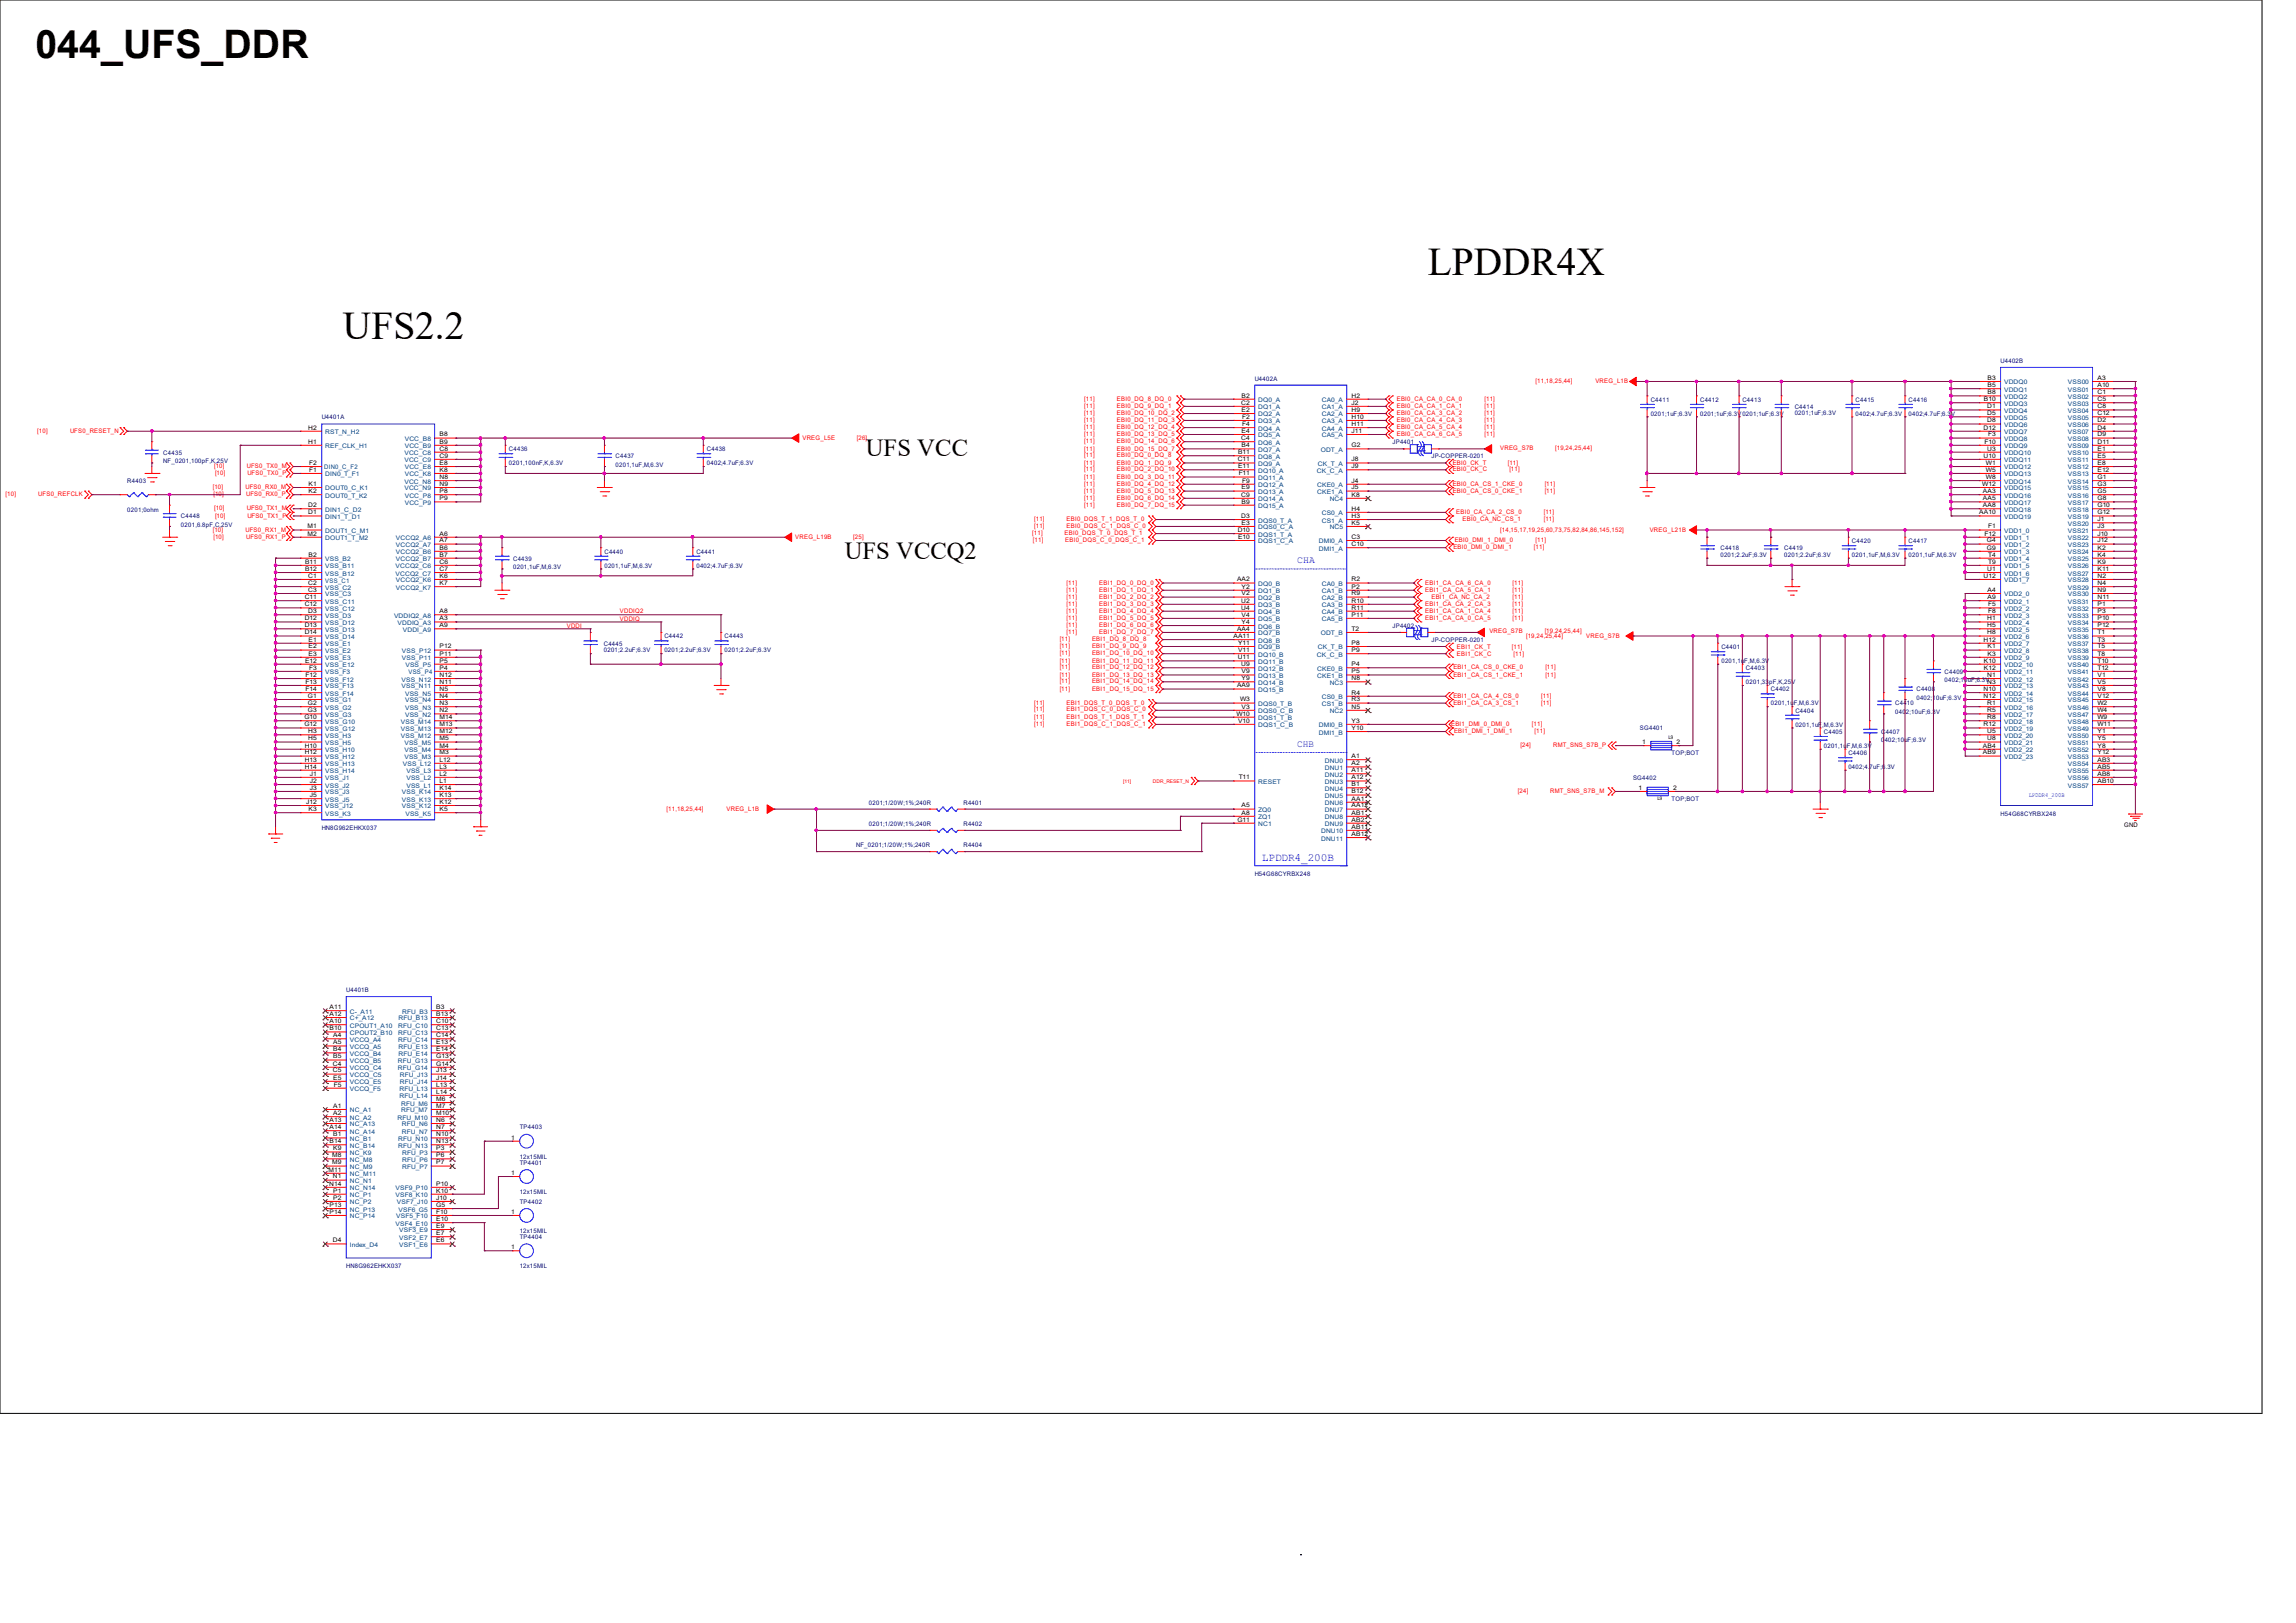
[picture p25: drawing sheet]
<svg xmlns="http://www.w3.org/2000/svg" width="297mm" height="210mm" viewBox="0 0 297 210" stroke-linecap="round" stroke-linejoin="round" font-family="sans-serif">
<defs><g id="words">
<g font-size="5.1">
<text x="4.6" y="7.5">044_UFS_DDR</text>
<text x="184.7" y="35.6">LPDDR4X</text>
<text x="44.4" y="43.9">UFS2.2</text>
</g>
<g font-size="3.2">
<text x="112" y="59.1">UFS VCC</text>
<text x="109.3" y="72.3">UFS VCCQ2</text>
</g>
<text font-size="1.4" fill="#00f" x="163.2" y="111.4">LPDDR4_200B</text>
<g font-size="1.3" fill="#00f">
<text x="167.8" y="72.9">CHA</text>
<text x="167.8" y="96.6">CHB</text>
</g>
<g font-size=".8" fill="#000080">
<text x="258.8" y="46.9">U4402B</text>
<text x="162.3" y="49.2">U4402A</text>
<text x="213.5" y="52">C4411</text>
<text x="213.5" y="53.8">0201;1uF;6.3V</text>
<text x="219.9" y="52">C4412</text>
<text x="219.9" y="53.8">0201;1uF;6.3V0201;1uF;6.3V</text>
<text x="225.4" y="52">C4413</text>
<text x="232.2" y="52.9">C4414</text>
<text x="232.2" y="53.7">0201;1uF;6.3V</text>
<text x="240" y="52">C4415</text>
<text x="240" y="53.8">0402;4.7uF;6.3V</text>
<text x="246.9" y="52">C4416</text>
<text x="246.9" y="53.8">0402;4.7uF;6.3V</text>
<text x="21.1" y="58.8">C4435</text>
<text x="21.1" y="59.9">NF_0201,100pF,K,25V</text>
<text x="41.6" y="54.3">U4401A</text>
<text x="65.8" y="58.4">C4436</text>
<text x="79.6" y="59.3">C4437</text>
<text x="91.4" y="58.4">C4438</text>
<text x="180.1" y="57.4">JP4401</text>
<text x="185.2" y="59.3">JP-COPPER-0201</text>
<text x="16.5" y="62.5">R4403</text>
<text x="65.8" y="60.2">0201,100nF,K,6.3V</text>
<text x="79.6" y="60.4">0201,1uF,M,6.3V</text>
<text x="91.4" y="60.2">0402;4.7uF;6.3V</text>
<text x="16.5" y="66.3">0201;0ohm</text>
<text x="23.4" y="67.1">C4448</text>
<text x="23.4" y="68.2">0201,6.8pF,C,25V</text>
<text x="78.2" y="71.6">C4440</text>
<text x="90.1" y="71.6">C4441</text>
<text x="222.5" y="71.2">C4418</text>
<text x="230.8" y="71.2">C4419</text>
<text x="239.6" y="70.3">C4420</text>
<text x="246.9" y="70.3">C4417</text>
<text x="66.4" y="72.6">C4439</text>
<text x="66.4" y="73.7">0201,1uF,M,6.3V</text>
<text x="78.2" y="73.4">0201,1uF,M,6.3V</text>
<text x="90.1" y="73.4">0402;4.7uF;6.3V</text>
<text x="222.5" y="72">0201;2.2uF;6.3V</text>
<text x="230.8" y="72">0201;2.2uF;6.3V</text>
<text x="239.6" y="72.1">0201,1uF,M,6.3V</text>
<text x="246.9" y="72.1">0201,1uF,M,6.3V</text>
<text x="78.1" y="83.5">C4445</text>
<text x="85.9" y="82.6">C4442</text>
<text x="93.7" y="82.6">C4443</text>
<text x="180.1" y="81.2">JP4402</text>
<text x="185.2" y="83.1">JP-COPPER-0201</text>
<text x="222.7" y="84">C4401</text>
<text x="78.1" y="84.3">0201;2.2uF;6.3V</text>
<text x="85.9" y="84.4">0201;2.2uF;6.3V</text>
<text x="93.7" y="84.4">0201;2.2uF;6.3V</text>
<text x="222.7" y="85.8">0201,1uF,M,6.3V</text>
<text x="225.8" y="86.7">C4403</text>
<text x="225.8" y="88.6">0201,33</text>
<text x="228.9" y="88.6">pF,K,25V</text>
<text x="229.1" y="89.5">C4402</text>
<text x="247.9" y="89.5">C4408</text>
<text x="251.5" y="87.2">C4409</text>
<text x="251.5" y="88.3">0402;10uF;6.3V</text>
<text x="212.1" y="94.5">SG4401</text>
<text x="229.1" y="91.3">0201,1u</text>
<text x="232" y="91.3">F,M,6.3V</text>
<text x="232.2" y="92.2">C4404</text>
<text x="232.2" y="94">0201,1uF</text>
<text x="235.7" y="94">,M,6.3V</text>
<text x="235.9" y="95">C4405</text>
<text x="243.3" y="95">C</text>
<text x="243.9" y="95">4407</text>
<text x="245.2" y="91.3">C44</text>
<text x="245.2" y="92.4">040</text>
<text x="246.5" y="92.4">2;10uF;6.3V</text>
<text x="246.7" y="91.3">10</text>
<text x="247.9" y="90.6">0402;10uF;6.3V</text>
<text x="211.2" y="100.9">SG4402</text>
<text x="216.2" y="97.7">TOP;BOT</text>
<text x="235.9" y="96.8">0201,1u</text>
<text x="238.9" y="96.8">F,M,6.3V</text>
<text x="239.1" y="97.7">C4406</text>
<text x="239.1" y="99.5">0402;4.</text>
<text x="241.9" y="99.5">7uF;6</text>
<text x="243.3" y="96.1">0</text>
<text x="243.8" y="96.1">402;10uF;6.3V</text>
<text x="243.9" y="99.5">.3V</text>
<text x="41.6" y="107.4">HN8G962EHKX037</text>
<text x="112.4" y="104.1">0201;1/20W;1%;240R</text>
<text x="112.4" y="106.8">0201;1/20W;1%;240R</text>
<text x="124.6" y="104.1">R4401</text>
<text x="124.6" y="106.8">R4402</text>
<text x="216.2" y="103.6">TOP;BOT</text>
<text x="258.8" y="105.5">H54G68CYRBX248</text>
<text x="110.7" y="109.6">NF_0201;1/20W;1%;240R</text>
<text x="124.6" y="109.6">R4404</text>
<text x="162.3" y="113.3">H54G68CYRBX248</text>
<text x="44.8" y="128.3">U4401B</text>
<text x="67.2" y="146.1">TP4403</text>
<text x="67.2" y="149.9">12x15MIL</text>
<text x="67.2" y="150.7">TP4401</text>
<text x="67.2" y="154.5">12x15MIL</text>
<text x="67.2" y="155.7">TP4402</text>
<text x="67.2" y="159.5">12x15MIL</text>
<text x="67.2" y="160.3">TP4404</text>
<text x="44.8" y="164.1">HN8G962EHKX037</text>
<text x="67.2" y="164.1">12x15MIL</text>
</g>
<g font-size=".8" fill="#f00">
<text x="140.3" y="51.9">[11]</text>
<text x="140.3" y="52.8">[11]</text>
<text x="140.3" y="53.7">[11]</text>
<text x="144.5" y="51.9">EBI0_DQ_8_DQ_0</text>
<text x="144.5" y="52.8">EBI0_DQ_9_DQ_1</text>
<text x="144.5" y="53.7">EBI0_DQ_10_DQ_2</text>
<text x="180.7" y="51.9">EBI0_CA_CA_0_CA_0</text>
<text x="180.7" y="52.8">EBI0_CA_CA_1_CA_1</text>
<text x="180.7" y="53.7">EBI0_CA_CA_3_CA_2</text>
<text x="192" y="51.9">[11]</text>
<text x="192" y="52.8">[11]</text>
<text x="192" y="53.7">[11]</text>
<text x="198.6" y="49.6">[11,18,25,44]</text>
<text x="206.4" y="49.6">VREG_L1B</text>
<text x="4.8" y="56">[10]</text>
<text x="9.1" y="56">UFS0_RESET_N</text>
<text x="103.8" y="56.9">VREG_L5E</text>
<text x="110.8" y="56.9">[26]</text>
<text x="140.3" y="54.6">[11]</text>
<text x="140.3" y="55.5">[11]</text>
<text x="140.3" y="56.4">[11]</text>
<text x="140.3" y="57.4">[11]</text>
<text x="140.3" y="58.3">[11]</text>
<text x="140.3" y="59.2">[11]</text>
<text x="144.5" y="54.6">EBI0_DQ_11_DQ_3</text>
<text x="144.5" y="55.5">EBI0_DQ_12_DQ_4</text>
<text x="144.5" y="56.4">EBI0_DQ_13_DQ_5</text>
<text x="144.5" y="57.4">EBI0_DQ_14_DQ_6</text>
<text x="144.5" y="58.3">EBI0_DQ_15_DQ_7</text>
<text x="144.5" y="59.2">EBI0_DQ_0_DQ_8</text>
<text x="180.7" y="54.6">EBI0_CA_CA_4_CA_3</text>
<text x="180.7" y="55.5">EBI0_CA_CA_5_CA_4</text>
<text x="180.7" y="56.4">EBI0_CA_CA_6_CA_5</text>
<text x="192" y="54.6">[11]</text>
<text x="192" y="55.5">[11]</text>
<text x="192" y="56.4">[11]</text>
<text x="194.1" y="58.2">VREG_S7B</text>
<text x="201.2" y="58.2">[19,24,25,44]</text>
<text x=".7" y="64.2">[10]</text>
<text x="5" y="64.2">UFS0_REFCLK</text>
<text x="27.5" y="63.3">[10]</text>
<text x="27.6" y="64.2">[10]</text>
<text x="27.7" y="60.6">[10]</text>
<text x="27.8" y="61.5">[10]</text>
<text x="31.7" y="63.3">UFS0_RX0_M</text>
<text x="31.8" y="64.2">UFS0_RX0_P</text>
<text x="31.9" y="60.6">UFS0_TX0_M</text>
<text x="32" y="61.5">UFS0_TX0_P</text>
<text x="140.3" y="60.1">[11]</text>
<text x="140.3" y="61">[11]</text>
<text x="140.3" y="61.9">[11]</text>
<text x="140.3" y="62.9">[11]</text>
<text x="140.3" y="63.8">[11]</text>
<text x="140.3" y="64.7">[11]</text>
<text x="140.3" y="65.6">[11]</text>
<text x="144.5" y="60.1">EBI0_DQ_1_DQ_9</text>
<text x="144.5" y="61">EBI0_DQ_2_DQ_10</text>
<text x="144.5" y="61.9">EBI0_DQ_3_DQ_11</text>
<text x="144.5" y="62.9">EBI0_DQ_4_DQ_12</text>
<text x="144.5" y="63.8">EBI0_DQ_5_DQ_13</text>
<text x="144.5" y="64.7">EBI0_DQ_6_DQ_14</text>
<text x="144.5" y="65.6">EBI0_DQ_7_DQ_15</text>
<text x="187.9" y="62.9">EBI0_CA_CS_1_CKE_0</text>
<text x="187.9" y="63.8">EBI0_CA_CS_0_CKE_1</text>
<text x="187.9" y="61">EBI0_CK_C</text>
<text x="187.9" y="60.1">EBI0_CK_T</text>
<text x="195" y="60.1">[11]</text>
<text x="195.2" y="61">[11]</text>
<text x="199.8" y="62.9">[11]</text>
<text x="199.8" y="63.8">[11]</text>
<text x="27.5" y="68.8">[10]</text>
<text x="27.6" y="69.7">[10]</text>
<text x="27.7" y="66">[10]</text>
<text x="27.8" y="67">[10]</text>
<text x="31.7" y="68.8">UFS0_RX1_M</text>
<text x="31.8" y="69.7">UFS0_RX1_P</text>
<text x="31.9" y="66">UFS0_TX1_M</text>
<text x="32" y="67">UFS0_TX1_P</text>
<text x="102.9" y="69.7">VREG_L19B</text>
<text x="110.4" y="69.7">[25]</text>
<text x="133.5" y="69.3">[11]</text>
<text x="133.6" y="70.1">[11]</text>
<text x="133.8" y="67.4">[11]</text>
<text x="133.8" y="68.3">[11]</text>
<text x="137.7" y="69.3">EBI0_DQS_T_0_DQS_T_1</text>
<text x="137.8" y="70.1">EBI0_DQS_C_0_DQS_C_1</text>
<text x="138" y="67.4">EBI0_DQS_T_1_DQS_T_0</text>
<text x="138" y="68.3">EBI0_DQS_C_1_DQS_C_0</text>
<text x="188" y="71.1">EBI0_DMI_0_DMI_1</text>
<text x="188.2" y="70.1">EBI0_DMI_1_DMI_0</text>
<text x="188.4" y="66.5">EBI0_CA_CA_2_CS_0</text>
<text x="189.2" y="67.4">EBI0_CA_NC_CS_1</text>
<text x="194.1" y="68.8">[14,15,17,19,25,60,73,75,82,84,86,145,152]</text>
<text x="198.4" y="71.1">[11]</text>
<text x="198.6" y="70.1">[11]</text>
<text x="199.7" y="66.5">[11]</text>
<text x="199.7" y="67.4">[11]</text>
<text x="213.4" y="68.8">VREG_L21B</text>
<text x="138" y="75.6">[11]</text>
<text x="138" y="76.6">[11]</text>
<text x="138" y="77.5">[11]</text>
<text x="142.2" y="75.6">EBI1_DQ_0_DQ_0</text>
<text x="142.2" y="76.6">EBI1_DQ_1_DQ_1</text>
<text x="142.2" y="77.5">EBI1_DQ_2_DQ_2</text>
<text x="184.4" y="75.6">EBI1_CA_CA_6_CA_0</text>
<text x="184.4" y="76.6">EBI1_CA_CA_5_CA_1</text>
<text x="185.2" y="77.5">EBI1_CA_NC_CA_2</text>
<text x="195.7" y="75.6">[11]</text>
<text x="195.7" y="76.6">[11]</text>
<text x="195.7" y="77.5">[11]</text>
<text x="73.3" y="81.2">VDDI</text>
<text x="80.2" y="79.4">VDDIQ2</text>
<text x="80.2" y="80.3">VDDIQ</text>
<text x="137.1" y="83">[11]</text>
<text x="137.1" y="83.9">[11]</text>
<text x="138" y="78.4">[11]</text>
<text x="138" y="79.3">[11]</text>
<text x="138" y="80.2">[11]</text>
<text x="138" y="81.2">[11]</text>
<text x="138" y="82">[11]</text>
<text x="141.3" y="83">EBI1_DQ_8_DQ_8</text>
<text x="141.3" y="83.9">EBI1_DQ_9_DQ_9</text>
<text x="142.2" y="78.4">EBI1_DQ_3_DQ_3</text>
<text x="142.2" y="79.3">EBI1_DQ_4_DQ_4</text>
<text x="142.2" y="80.2">EBI1_DQ_5_DQ_5</text>
<text x="142.2" y="81.2">EBI1_DQ_6_DQ_6</text>
<text x="142.2" y="82">EBI1_DQ_7_DQ_7</text>
<text x="184.4" y="78.4">EBI1_CA_CA_2_CA_3</text>
<text x="184.4" y="79.3">EBI1_CA_CA_1_CA_4</text>
<text x="184.4" y="80.2">EBI1_CA_CA_0_CA_5</text>
<text x="188.5" y="84">EBI1_CK_T</text>
<text x="192.7" y="82">VREG_S7B</text>
<text x="195.6" y="84">[11]</text>
<text x="195.7" y="78.4">[11]</text>
<text x="195.7" y="79.3">[11]</text>
<text x="195.7" y="80.2">[11]</text>
<text x="197.4" y="82.5">[19,24,25,44]</text>
<text x="199.8" y="82">[19,24,25,44]</text>
<text x="205.2" y="82.5">VREG_S7B</text>
<text x="137.1" y="84.8">[11]</text>
<text x="137.1" y="85.7">[11]</text>
<text x="137.1" y="86.6">[11]</text>
<text x="137.1" y="87.5">[11]</text>
<text x="137.1" y="88.4">[11]</text>
<text x="137.1" y="89.4">[11]</text>
<text x="141.3" y="84.8">EBI1_DQ_10_DQ_10</text>
<text x="141.3" y="85.7">EBI1_DQ_11_DQ_11</text>
<text x="141.3" y="86.6">EBI1_DQ_12_DQ_12</text>
<text x="141.3" y="87.5">EBI1_DQ_13_DQ_13</text>
<text x="141.3" y="88.4">EBI1_DQ_14_DQ_14</text>
<text x="141.3" y="89.4">EBI1_DQ_15_DQ_15</text>
<text x="188" y="86.6">EBI1_CA_CS_0_CKE_0</text>
<text x="188" y="87.5">EBI1_CA_CS_1_CKE_1</text>
<text x="188.5" y="84.9">EBI1_CK_C</text>
<text x="195.8" y="84.9">[11]</text>
<text x="199.9" y="86.6">[11]</text>
<text x="199.9" y="87.5">[11]</text>
<text x="133.8" y="91.2">[11]</text>
<text x="133.8" y="92">[11]</text>
<text x="133.8" y="93">[11]</text>
<text x="133.8" y="93.9">[11]</text>
<text x="138" y="91.2">EBI1_DQS_T_0_DQS_T_0</text>
<text x="138" y="92">EBI1_DQS_C_0_DQS_C_0</text>
<text x="138" y="93">EBI1_DQS_T_1_DQS_T_1</text>
<text x="138" y="93.9">EBI1_DQS_C_1_DQS_C_1</text>
<text x="187.7" y="93.9">EBI1_DMI_0_DMI_0</text>
<text x="188" y="90.3">EBI1_CA_CA_4_CS_0</text>
<text x="188" y="91.2">EBI1_CA_CA_3_CS_1</text>
<text x="188.1" y="94.9">EBI1_DMI_1_DMI_1</text>
<text x="198.2" y="93.9">[11]</text>
<text x="198.5" y="94.9">[11]</text>
<text x="199.3" y="90.3">[11]</text>
<text x="199.3" y="91.2">[11]</text>
<text x="196.7" y="96.7">[24]</text>
<text x="200.9" y="96.7">RMT_SNS_S7B_P</text>
<text x="86.2" y="104.9">[11,18,25,44]</text>
<text x="94" y="104.9">VREG_L1B</text>
<text x="196.3" y="102.6">[24]</text>
<text x="200.5" y="102.6">RMT_SNS_S7B_M</text>
</g>
<g font-size=".8">
<text x="160.6" y="52.4">C2</text>
<text x="160.6" y="51.4">B2</text>
<text x="160.6" y="53.3">E2</text>
<text x="174.8" y="51.4">H2</text>
<text x="174.8" y="52.4">J2</text>
<text x="174.8" y="53.3">H9</text>
<text x="256.6" y="51.9">B10</text>
<text x="257" y="52.8">D1</text>
<text x="257" y="53.7">D5</text>
<text x="257.1" y="49.1">B3</text>
<text x="257.1" y="50.1">B5</text>
<text x="257.1" y="51">B8</text>
<text x="271.3" y="49.1">A3</text>
<text x="271.3" y="50.1">A10</text>
<text x="271.3" y="51">C1</text>
<text x="271.3" y="51.9">C5</text>
<text x="271.3" y="52.8">C8</text>
<text x="271.3" y="53.7">C12</text>
<text x="39.9" y="55.6">H2</text>
<text x="39.9" y="57.4">H1</text>
<text x="56.9" y="56.5">B8</text>
<text x="56.9" y="57.4">B9</text>
<text x="56.9" y="58.3">C8</text>
<text x="56.9" y="59.2">C9</text>
<text x="160.1" y="59.7">C11</text>
<text x="160.1" y="58.8">B11</text>
<text x="160.6" y="56.9">C4</text>
<text x="160.6" y="56">E4</text>
<text x="160.6" y="57.9">B4</text>
<text x="160.7" y="54.2">F2</text>
<text x="160.7" y="55.1">F4</text>
<text x="174.8" y="54.2">H10</text>
<text x="174.8" y="55.1">H11</text>
<text x="174.8" y="56">J11</text>
<text x="174.8" y="57.9">G2</text>
<text x="174.8" y="59.7">J8</text>
<text x="256.6" y="55.6">D12</text>
<text x="256.6" y="59.2">U10</text>
<text x="256.7" y="57.4">F10</text>
<text x="257" y="54.7">D8</text>
<text x="257" y="58.3">U3</text>
<text x="257.2" y="56.5">F3</text>
<text x="271.3" y="54.7">D2</text>
<text x="271.3" y="55.6">D4</text>
<text x="271.3" y="56.5">D9</text>
<text x="271.3" y="57.4">D11</text>
<text x="271.3" y="58.3">E1</text>
<text x="271.3" y="59.2">E5</text>
<text x="39.9" y="65.6">D2</text>
<text x="39.9" y="62.9">K1</text>
<text x="39.9" y="63.8">K2</text>
<text x="40" y="60.2">F2</text>
<text x="40" y="61">F1</text>
<text x="56.9" y="60.2">E8</text>
<text x="56.9" y="61">K8</text>
<text x="56.9" y="62">N8</text>
<text x="56.9" y="62.9">N9</text>
<text x="56.9" y="63.8">P8</text>
<text x="56.9" y="64.7">P9</text>
<text x="160.1" y="60.6">E11</text>
<text x="160.2" y="61.5">F11</text>
<text x="160.6" y="64.3">C9</text>
<text x="160.6" y="63.3">E9</text>
<text x="160.6" y="65.2">B9</text>
<text x="160.7" y="62.4">F9</text>
<text x="174.8" y="60.6">J9</text>
<text x="174.8" y="62.4">J4</text>
<text x="174.8" y="63.3">J5</text>
<text x="174.8" y="64.3">K8</text>
<text x="256.4" y="62.9">W12</text>
<text x="256.5" y="63.8">AA3</text>
<text x="256.5" y="64.7">AA5</text>
<text x="256.5" y="65.6">AA8</text>
<text x="256.9" y="60.2">W1</text>
<text x="256.9" y="61">W5</text>
<text x="256.9" y="62">W8</text>
<text x="271.3" y="60.2">E8</text>
<text x="271.3" y="61">E12</text>
<text x="271.3" y="62">G1</text>
<text x="271.3" y="62.9">G3</text>
<text x="271.3" y="63.8">G5</text>
<text x="271.3" y="64.7">G8</text>
<text x="271.3" y="65.6">G10</text>
<text x="39.8" y="68.4">M1</text>
<text x="39.8" y="69.3">M2</text>
<text x="39.9" y="66.5">D1</text>
<text x="56.9" y="69.3">A6</text>
<text x="56.9" y="70.2">A7</text>
<text x="56.9" y="71.1">B6</text>
<text x="160.1" y="68.8">D10</text>
<text x="160.1" y="69.7">E10</text>
<text x="160.6" y="67">D3</text>
<text x="160.6" y="67.9">E3</text>
<text x="174.8" y="66.1">H4</text>
<text x="174.8" y="67">H3</text>
<text x="174.8" y="67.9">K5</text>
<text x="174.8" y="69.7">C3</text>
<text x="174.8" y="70.7">C10</text>
<text x="256" y="66.5">AA10</text>
<text x="256.7" y="69.3">F12</text>
<text x="257" y="70.2">G4</text>
<text x="257" y="71.1">G9</text>
<text x="257.2" y="68.4">F1</text>
<text x="271.3" y="66.5">G12</text>
<text x="271.3" y="67.4">J1</text>
<text x="271.3" y="68.4">J3</text>
<text x="271.3" y="69.3">J10</text>
<text x="271.3" y="70.2">J12</text>
<text x="271.3" y="71.1">K2</text>
<text x="39.4" y="77.5">C11</text>
<text x="39.5" y="72.9">B11</text>
<text x="39.5" y="73.9">B12</text>
<text x="39.9" y="74.8">C1</text>
<text x="39.9" y="75.7">C2</text>
<text x="39.9" y="76.6">C3</text>
<text x="39.9" y="72">B2</text>
<text x="56.9" y="72">B7</text>
<text x="56.9" y="72.9">C6</text>
<text x="56.9" y="73.9">C7</text>
<text x="56.9" y="74.8">K6</text>
<text x="56.9" y="75.7">K7</text>
<text x="160" y="75.2">AA2</text>
<text x="160.6" y="78">U2</text>
<text x="160.6" y="76.2">Y2</text>
<text x="160.6" y="77">V2</text>
<text x="174.8" y="75.2">R2</text>
<text x="174.8" y="76.2">P2</text>
<text x="174.8" y="77">R9</text>
<text x="174.8" y="78">R10</text>
<text x="256.6" y="74.8">U12</text>
<text x="257" y="73.9">U1</text>
<text x="257.1" y="76.6">A4</text>
<text x="257.1" y="77.5">A9</text>
<text x="257.2" y="72">T4</text>
<text x="257.2" y="72.9">T9</text>
<text x="271.3" y="72">K4</text>
<text x="271.3" y="72.9">K9</text>
<text x="271.3" y="73.9">K11</text>
<text x="271.3" y="74.8">N2</text>
<text x="271.3" y="75.7">N4</text>
<text x="271.3" y="76.6">N9</text>
<text x="271.3" y="77.5">N11</text>
<text x="39.4" y="78.4">C12</text>
<text x="39.4" y="80.3">D12</text>
<text x="39.4" y="81.2">D13</text>
<text x="39.4" y="82.1">D14</text>
<text x="39.9" y="79.3">D3</text>
<text x="39.9" y="83">E1</text>
<text x="39.9" y="83.9">E2</text>
<text x="56.9" y="83.9">P12</text>
<text x="56.9" y="81.2">A9</text>
<text x="56.9" y="80.3">A3</text>
<text x="56.9" y="79.3">A8</text>
<text x="159.6" y="82.5">AA11</text>
<text x="160" y="81.6">AA4</text>
<text x="160.1" y="83.4">Y11</text>
<text x="160.6" y="78.9">U4</text>
<text x="160.6" y="79.8">V4</text>
<text x="160.6" y="80.7">Y4</text>
<text x="174.8" y="78.9">R11</text>
<text x="174.8" y="79.8">P11</text>
<text x="174.8" y="81.6">T2</text>
<text x="174.8" y="83.4">P8</text>
<text x="256.6" y="83">H12</text>
<text x="257" y="80.3">H1</text>
<text x="257" y="81.2">H5</text>
<text x="257" y="82.1">H8</text>
<text x="257.1" y="83.9">K1</text>
<text x="257.2" y="78.4">F5</text>
<text x="257.2" y="79.3">F8</text>
<text x="271.3" y="78.4">P1</text>
<text x="271.3" y="79.3">P3</text>
<text x="271.3" y="80.3">P10</text>
<text x="271.3" y="81.2">P12</text>
<text x="271.3" y="82.1">T1</text>
<text x="271.3" y="83">T3</text>
<text x="271.3" y="83.9">T5</text>
<text x="39.5" y="85.7">E12</text>
<text x="39.5" y="87.6">F12</text>
<text x="39.5" y="88.5">F13</text>
<text x="39.5" y="89.4">F14</text>
<text x="39.9" y="84.8">E3</text>
<text x="40" y="86.7">F3</text>
<text x="56.9" y="89.4">N5</text>
<text x="56.9" y="88.5">N11</text>
<text x="56.9" y="87.6">N12</text>
<text x="56.9" y="86.7">P4</text>
<text x="56.9" y="85.7">P5</text>
<text x="56.9" y="84.8">P11</text>
<text x="160" y="88.9">AA9</text>
<text x="160.1" y="85.3">U11</text>
<text x="160.1" y="84.4">V11</text>
<text x="160.6" y="86.2">U9</text>
<text x="160.6" y="87.1">V9</text>
<text x="160.6" y="88">Y9</text>
<text x="174.8" y="84.4">P9</text>
<text x="174.8" y="86.2">P4</text>
<text x="174.8" y="87.1">P5</text>
<text x="174.8" y="88">N8</text>
<text x="174.8" y="89.9">R4</text>
<text x="256.6" y="89.4">N10</text>
<text x="256.6" y="85.7">K10</text>
<text x="256.6" y="86.7">K12</text>
<text x="257" y="87.6">N1</text>
<text x="257" y="88.5">N3</text>
<text x="257.1" y="84.8">K3</text>
<text x="271.3" y="84.8">T8</text>
<text x="271.3" y="85.7">T10</text>
<text x="271.3" y="86.7">T12</text>
<text x="271.3" y="87.6">V1</text>
<text x="271.3" y="88.5">V5</text>
<text x="271.3" y="89.4">V8</text>
<text x="39.4" y="93">G10</text>
<text x="39.4" y="94">G12</text>
<text x="39.8" y="90.3">G1</text>
<text x="39.8" y="91.2">G2</text>
<text x="39.8" y="92.2">G3</text>
<text x="39.9" y="94.9">H3</text>
<text x="39.9" y="95.8">H5</text>
<text x="56.9" y="95.8">M5</text>
<text x="56.9" y="94.9">M12</text>
<text x="56.9" y="94">M13</text>
<text x="56.9" y="93">M14</text>
<text x="56.9" y="92.2">N2</text>
<text x="56.9" y="91.2">N3</text>
<text x="56.9" y="90.3">N4</text>
<text x="159.9" y="92.6">W10</text>
<text x="160.1" y="93.5">V10</text>
<text x="160.4" y="90.8">W3</text>
<text x="160.6" y="91.7">V3</text>
<text x="174.8" y="90.8">R3</text>
<text x="174.8" y="91.7">N5</text>
<text x="174.8" y="93.5">Y3</text>
<text x="174.8" y="94.4">Y10</text>
<text x="256.6" y="90.3">N12</text>
<text x="256.6" y="94">R12</text>
<text x="257" y="91.2">R1</text>
<text x="257" y="92.2">R5</text>
<text x="257" y="93">R8</text>
<text x="257" y="94.9">U5</text>
<text x="257" y="95.8">U8</text>
<text x="271.3" y="90.3">V12</text>
<text x="271.3" y="91.2">W2</text>
<text x="271.3" y="92.2">W4</text>
<text x="271.3" y="93">W9</text>
<text x="271.3" y="94">W11</text>
<text x="271.3" y="94.9">Y1</text>
<text x="271.3" y="95.8">Y5</text>
<text x="39.4" y="96.7">H10</text>
<text x="39.4" y="97.6">H12</text>
<text x="39.4" y="98.6">H13</text>
<text x="39.4" y="99.4">H14</text>
<text x="40.1" y="100.4">J1</text>
<text x="40.1" y="101.3">J2</text>
<text x="56.9" y="101.3">L1</text>
<text x="56.9" y="100.4">L2</text>
<text x="56.9" y="99.4">L3</text>
<text x="56.9" y="98.6">L12</text>
<text x="56.9" y="97.6">M3</text>
<text x="56.9" y="96.7">M4</text>
<text x="160.2" y="100.8">T11</text>
<text x="174.8" y="98.1">A1</text>
<text x="174.8" y="99">A2</text>
<text x="174.8" y="99.9">A11</text>
<text x="174.8" y="100.8">A12</text>
<text x="174.8" y="101.7">B1</text>
<text x="212.4" y="96.3">1</text>
<text x="216.9" y="96.3">2</text>
<text x="256.5" y="96.7">AB4</text>
<text x="256.5" y="97.6">AB9</text>
<text x="271.3" y="96.7">Y8</text>
<text x="271.3" y="97.6">Y12</text>
<text x="271.3" y="98.6">AB3</text>
<text x="271.3" y="99.4">AB5</text>
<text x="271.3" y="100.4">AB8</text>
<text x="271.3" y="101.3">AB10</text>
<text x="39.6" y="104">J12</text>
<text x="39.9" y="104.9">K3</text>
<text x="40.1" y="102.2">J3</text>
<text x="40.1" y="103.1">J5</text>
<text x="56.9" y="104.9">K5</text>
<text x="56.9" y="104">K12</text>
<text x="56.9" y="103.1">K13</text>
<text x="56.9" y="102.2">K14</text>
<text x="160.1" y="106.3">G11</text>
<text x="160.6" y="104.5">A5</text>
<text x="160.6" y="105.4">A8</text>
<text x="174.8" y="102.7">B12</text>
<text x="174.8" y="103.6">AA1</text>
<text x="174.8" y="104.5">AA12</text>
<text x="174.8" y="105.4">AB1</text>
<text x="174.8" y="106.3">AB2</text>
<text x="174.8" y="107.2">AB11</text>
<text x="212" y="102.2">1</text>
<text x="216.5" y="102.2">2</text>
<text x="274.8" y="107">GND</text>
<text x="174.8" y="108.2">AB12</text>
<text x="42.6" y="130.6">A11</text>
<text x="42.6" y="131.4">A12</text>
<text x="56.4" y="130.6">B3</text>
<text x="56.4" y="131.4">B13</text>
<text x="42.6" y="132.4">A10</text>
<text x="42.6" y="133.3">B10</text>
<text x="43.1" y="137.9">C4</text>
<text x="43.1" y="134.2">A4</text>
<text x="43.1" y="135.1">A5</text>
<text x="43.1" y="136">B4</text>
<text x="43.1" y="136.9">B5</text>
<text x="56.4" y="132.4">C10</text>
<text x="56.4" y="133.3">C13</text>
<text x="56.4" y="134.2">C14</text>
<text x="56.4" y="135.1">E13</text>
<text x="56.4" y="136">E14</text>
<text x="56.4" y="136.9">G13</text>
<text x="56.4" y="137.9">G14</text>
<text x="43.1" y="138.8">C5</text>
<text x="43.1" y="139.7">E5</text>
<text x="43.1" y="143.3">A1</text>
<text x="43.2" y="140.6">F5</text>
<text x="56.4" y="138.8">J13</text>
<text x="56.4" y="139.7">J14</text>
<text x="56.4" y="140.6">L13</text>
<text x="56.4" y="141.5">L14</text>
<text x="56.4" y="142.5">M6</text>
<text x="56.4" y="143.3">M7</text>
<text x="42.6" y="145.2">A13</text>
<text x="42.6" y="146.1">A14</text>
<text x="42.6" y="147.9">B14</text>
<text x="43" y="149.7">M8</text>
<text x="43.1" y="144.3">A2</text>
<text x="43.1" y="147">B1</text>
<text x="43.1" y="148.8">K9</text>
<text x="56.4" y="144.3">M10</text>
<text x="56.4" y="145.2">N6</text>
<text x="56.4" y="146.1">N7</text>
<text x="56.4" y="147">N10</text>
<text x="56.4" y="147.9">N13</text>
<text x="56.4" y="148.8">P3</text>
<text x="56.4" y="149.7">P6</text>
<text x="66.1" y="147.4">1</text>
<text x="42.5" y="151.6">M11</text>
<text x="42.6" y="153.4">N14</text>
<text x="43" y="150.7">M9</text>
<text x="43.1" y="152.5">N1</text>
<text x="43.1" y="154.3">P1</text>
<text x="43.1" y="155.2">P2</text>
<text x="56.4" y="155.2">J10</text>
<text x="56.4" y="154.3">K10</text>
<text x="56.4" y="153.4">P10</text>
<text x="56.4" y="150.7">P7</text>
<text x="66.1" y="152">1</text>
<text x="42.6" y="156.2">P13</text>
<text x="42.6" y="157.1">P14</text>
<text x="43.1" y="160.7">D4</text>
<text x="56.4" y="160.7">E6</text>
<text x="56.4" y="159.8">E7</text>
<text x="56.4" y="158.9">E9</text>
<text x="56.4" y="158">E10</text>
<text x="56.4" y="157.1">F10</text>
<text x="56.4" y="156.2">G5</text>
<text x="66.1" y="157.1">1</text>
<text x="66.1" y="161.6">1</text>
</g>
<g font-size=".8" fill="#004080">
<text x="162.8" y="52">DQ0_A</text>
<text x="162.8" y="53">DQ1_A</text>
<text x="162.8" y="53.9">DQ2_A</text>
<text x="171" y="52">CA0_A</text>
<text x="171" y="53">CA1_A</text>
<text x="171" y="53.9">CA2_A</text>
<text x="259.2" y="49.7">VDDQ0</text>
<text x="259.2" y="50.7">VDDQ1</text>
<text x="259.2" y="51.6">VDDQ2</text>
<text x="259.2" y="52.5">VDDQ3</text>
<text x="259.2" y="53.4">VDDQ4</text>
<text x="267.5" y="49.7">VSS00</text>
<text x="267.5" y="50.7">VSS01</text>
<text x="267.5" y="51.6">VSS02</text>
<text x="267.5" y="52.5">VSS03</text>
<text x="267.5" y="53.4">VSS04</text>
<text x="42.1" y="56.2">RST_N_H2</text>
<text x="42.1" y="58">REF_CLK_H1</text>
<text x="52.3" y="58.9">VCC_C8</text>
<text x="52.3" y="59.8">VCC_C9</text>
<text x="52.4" y="57.1">VCC_B8</text>
<text x="52.4" y="58">VCC_B9</text>
<text x="162.8" y="54.8">DQ3_A</text>
<text x="162.8" y="55.7">DQ4_A</text>
<text x="162.8" y="56.6">DQ5_A</text>
<text x="162.8" y="57.5">DQ6_A</text>
<text x="162.8" y="58.5">DQ7_A</text>
<text x="162.8" y="59.4">DQ8_A</text>
<text x="170.9" y="58.5">ODT_A</text>
<text x="171" y="54.8">CA3_A</text>
<text x="171" y="55.7">CA4_A</text>
<text x="171" y="56.6">CA5_A</text>
<text x="259.2" y="54.3">VDDQ5</text>
<text x="259.2" y="55.2">VDDQ6</text>
<text x="259.2" y="56.2">VDDQ7</text>
<text x="259.2" y="57.1">VDDQ8</text>
<text x="259.2" y="58">VDDQ9</text>
<text x="259.2" y="58.9">VDDQ10</text>
<text x="259.2" y="59.8">VDDQ11</text>
<text x="267.5" y="54.3">VSS05</text>
<text x="267.5" y="55.2">VSS06</text>
<text x="267.5" y="56.2">VSS07</text>
<text x="267.5" y="57.1">VSS08</text>
<text x="267.5" y="58">VSS09</text>
<text x="267.5" y="58.9">VSS10</text>
<text x="267.5" y="59.8">VSS11</text>
<text x="42" y="60.7">DIN0_C_F2</text>
<text x="42.1" y="61.6">DIN0_T_F1</text>
<text x="42.1" y="63.5">DOUT0_C_K1</text>
<text x="42.1" y="64.4">DOUT0_T_K2</text>
<text x="52.3" y="62.6">VCC_N8</text>
<text x="52.3" y="63.5">VCC_N9</text>
<text x="52.4" y="60.7">VCC_E8</text>
<text x="52.4" y="61.6">VCC_K8</text>
<text x="52.4" y="64.4">VCC_P8</text>
<text x="52.4" y="65.3">VCC_P9</text>
<text x="162.8" y="60.3">DQ9_A</text>
<text x="162.8" y="61.2">DQ10_A</text>
<text x="162.8" y="62.1">DQ11_A</text>
<text x="162.8" y="63">DQ12_A</text>
<text x="162.8" y="63.9">DQ13_A</text>
<text x="162.8" y="64.9">DQ14_A</text>
<text x="162.8" y="65.7">DQ15_A</text>
<text x="170.3" y="61.2">CK_C_A</text>
<text x="170.4" y="63">CKE0_A</text>
<text x="170.4" y="63.9">CKE1_A</text>
<text x="170.5" y="60.3">CK_T_A</text>
<text x="172" y="64.9">NC4</text>
<text x="259.2" y="60.7">VDDQ12</text>
<text x="259.2" y="61.6">VDDQ13</text>
<text x="259.2" y="62.6">VDDQ14</text>
<text x="259.2" y="63.5">VDDQ15</text>
<text x="259.2" y="64.4">VDDQ16</text>
<text x="259.2" y="65.3">VDDQ17</text>
<text x="267.5" y="60.7">VSS12</text>
<text x="267.5" y="61.6">VSS13</text>
<text x="267.5" y="62.6">VSS14</text>
<text x="267.5" y="63.5">VSS15</text>
<text x="267.5" y="64.4">VSS16</text>
<text x="267.5" y="65.3">VSS17</text>
<text x="42.1" y="66.2">DIN1_C_D2</text>
<text x="42.1" y="67.1">DIN1_T_D1</text>
<text x="42.1" y="69">DOUT1_C_M1</text>
<text x="42.1" y="69.9">DOUT1_T_M2</text>
<text x="51.2" y="69.9">VCCQ2_A6</text>
<text x="51.2" y="70.8">VCCQ2_A7</text>
<text x="51.2" y="71.7">VCCQ2_B6</text>
<text x="162.8" y="67.6">DQS0_T_A</text>
<text x="162.8" y="68.5">DQS0_C_A</text>
<text x="162.8" y="69.4">DQS1_T_A</text>
<text x="162.8" y="70.3">DQS1_C_A</text>
<text x="170.6" y="70.3">DMI0_A</text>
<text x="170.6" y="71.2">DMI1_A</text>
<text x="171" y="66.7">CS0_A</text>
<text x="171" y="67.6">CS1_A</text>
<text x="172" y="68.5">NC5</text>
<text x="259.2" y="66.2">VDDQ18</text>
<text x="259.2" y="67.1">VDDQ19</text>
<text x="259.2" y="69">VDD1_0</text>
<text x="259.2" y="69.9">VDD1_1</text>
<text x="259.2" y="70.8">VDD1_2</text>
<text x="259.2" y="71.7">VDD1_3</text>
<text x="267.5" y="66.2">VSS18</text>
<text x="267.5" y="67.1">VSS19</text>
<text x="267.5" y="68">VSS20</text>
<text x="267.5" y="69">VSS21</text>
<text x="267.5" y="69.9">VSS22</text>
<text x="267.5" y="70.8">VSS23</text>
<text x="267.5" y="71.7">VSS24</text>
<text x="42.1" y="72.6">VSS_B2</text>
<text x="42.1" y="73.5">VSS_B11</text>
<text x="42.1" y="74.5">VSS_B12</text>
<text x="42.1" y="75.4">VSS_C1</text>
<text x="42.1" y="76.3">VSS_C2</text>
<text x="42.1" y="77.2">VSS_C3</text>
<text x="51.2" y="73.5">VCCQ2_C6</text>
<text x="51.2" y="74.5">VCCQ2_C7</text>
<text x="51.2" y="72.6">VCCQ2_B7</text>
<text x="51.2" y="75.4">VCCQ2_K6</text>
<text x="51.2" y="76.3">VCCQ2_K7</text>
<text x="162.8" y="75.8">DQ0_B</text>
<text x="162.8" y="76.8">DQ1_B</text>
<text x="162.8" y="77.6">DQ2_B</text>
<text x="171" y="75.8">CA0_B</text>
<text x="171" y="76.8">CA1_B</text>
<text x="171" y="77.6">CA2_B</text>
<text x="259.2" y="72.6">VDD1_4</text>
<text x="259.2" y="73.5">VDD1_5</text>
<text x="259.2" y="74.5">VDD1_6</text>
<text x="259.2" y="75.4">VDD1_7</text>
<text x="259.2" y="77.2">VDD2_0</text>
<text x="267.5" y="72.6">VSS25</text>
<text x="267.5" y="73.5">VSS26</text>
<text x="267.5" y="74.5">VSS27</text>
<text x="267.5" y="75.4">VSS28</text>
<text x="267.5" y="76.3">VSS29</text>
<text x="267.5" y="77.2">VSS30</text>
<text x="42.1" y="78.1">VSS_C11</text>
<text x="42.1" y="79">VSS_C12</text>
<text x="42.1" y="79.9">VSS_D3</text>
<text x="42.1" y="80.9">VSS_D12</text>
<text x="42.1" y="81.7">VSS_D13</text>
<text x="42.1" y="82.7">VSS_D14</text>
<text x="42.1" y="83.6">VSS_E1</text>
<text x="51" y="79.9">VDDIQ2_A8</text>
<text x="51.4" y="80.9">VDDIQ_A3</text>
<text x="52.1" y="81.7">VDDI_A9</text>
<text x="162.8" y="78.6">DQ3_B</text>
<text x="162.8" y="79.5">DQ4_B</text>
<text x="162.8" y="80.4">DQ5_B</text>
<text x="162.8" y="81.3">DQ6_B</text>
<text x="162.8" y="82.2">DQ7_B</text>
<text x="162.8" y="83.1">DQ8_B</text>
<text x="170.9" y="82.2">ODT_B</text>
<text x="171" y="78.6">CA3_B</text>
<text x="171" y="79.5">CA4_B</text>
<text x="171" y="80.4">CA5_B</text>
<text x="259.2" y="78.1">VDD2_1</text>
<text x="259.2" y="79">VDD2_2</text>
<text x="259.2" y="79.9">VDD2_3</text>
<text x="259.2" y="80.9">VDD2_4</text>
<text x="259.2" y="81.7">VDD2_5</text>
<text x="259.2" y="82.7">VDD2_6</text>
<text x="259.2" y="83.6">VDD2_7</text>
<text x="267.5" y="78.1">VSS31</text>
<text x="267.5" y="79">VSS32</text>
<text x="267.5" y="79.9">VSS33</text>
<text x="267.5" y="80.9">VSS34</text>
<text x="267.5" y="81.7">VSS35</text>
<text x="267.5" y="82.7">VSS36</text>
<text x="267.5" y="83.6">VSS37</text>
<text x="42.1" y="84.5">VSS_E2</text>
<text x="42.1" y="85.4">VSS_E3</text>
<text x="42.1" y="86.3">VSS_E12</text>
<text x="42.1" y="87.2">VSS_F3</text>
<text x="42.1" y="88.2">VSS_F12</text>
<text x="42.1" y="89.1">VSS_F13</text>
<text x="51.9" y="89.1">VSS_N11</text>
<text x="51.9" y="88.2">VSS_N12</text>
<text x="52" y="85.4">VSS_P11</text>
<text x="52" y="84.5">VSS_P12</text>
<text x="52.5" y="86.3">VSS_P5</text>
<text x="52.8" y="87.2">VSS_P4</text>
<text x="162.8" y="84">DQ9_B</text>
<text x="162.8" y="85">DQ10_B</text>
<text x="162.8" y="85.9">DQ11_B</text>
<text x="162.8" y="86.8">DQ12_B</text>
<text x="162.8" y="87.7">DQ13_B</text>
<text x="162.8" y="88.6">DQ14_B</text>
<text x="162.8" y="89.5">DQ15_B</text>
<text x="170.3" y="85">CK_C_B</text>
<text x="170.4" y="86.8">CKE0_B</text>
<text x="170.4" y="87.7">CKE1_B</text>
<text x="170.5" y="84">CK_T_B</text>
<text x="172" y="88.6">NC3</text>
<text x="259.2" y="84.5">VDD2_8</text>
<text x="259.2" y="85.4">VDD2_9</text>
<text x="259.2" y="86.3">VDD2_10</text>
<text x="259.2" y="87.2">VDD2_11</text>
<text x="259.2" y="88.2">VDD2_12</text>
<text x="259.2" y="89.1">VDD2_13</text>
<text x="267.5" y="84.5">VSS38</text>
<text x="267.5" y="85.4">VSS39</text>
<text x="267.5" y="86.3">VSS40</text>
<text x="267.5" y="87.2">VSS41</text>
<text x="267.5" y="88.2">VSS42</text>
<text x="267.5" y="89.1">VSS43</text>
<text x="42.1" y="90">VSS_F14</text>
<text x="42.1" y="90.9">VSS_G1</text>
<text x="42.1" y="91.8">VSS_G2</text>
<text x="42.1" y="92.8">VSS_G3</text>
<text x="42.1" y="93.6">VSS_G10</text>
<text x="42.1" y="94.6">VSS_G12</text>
<text x="42.1" y="95.5">VSS_H3</text>
<text x="51.9" y="95.5">VSS_M12</text>
<text x="51.9" y="94.6">VSS_M13</text>
<text x="51.9" y="93.6">VSS_M14</text>
<text x="52.4" y="92.8">VSS_N2</text>
<text x="52.4" y="91.8">VSS_N3</text>
<text x="52.4" y="90.9">VSS_N4</text>
<text x="52.4" y="90">VSS_N5</text>
<text x="162.8" y="91.4">DQS0_T_B</text>
<text x="162.8" y="92.3">DQS0_C_B</text>
<text x="162.8" y="93.2">DQS1_T_B</text>
<text x="162.8" y="94.1">DQS1_C_B</text>
<text x="170.6" y="94.1">DMI0_B</text>
<text x="170.6" y="95">DMI1_B</text>
<text x="171" y="90.5">CS0_B</text>
<text x="171" y="91.4">CS1_B</text>
<text x="172" y="92.3">NC2</text>
<text x="259.2" y="90">VDD2_14</text>
<text x="259.2" y="90.9">VDD2_15</text>
<text x="259.2" y="91.8">VDD2_16</text>
<text x="259.2" y="92.8">VDD2_17</text>
<text x="259.2" y="93.6">VDD2_18</text>
<text x="259.2" y="94.6">VDD2_19</text>
<text x="259.2" y="95.5">VDD2_20</text>
<text x="267.5" y="90">VSS44</text>
<text x="267.5" y="90.9">VSS45</text>
<text x="267.5" y="91.8">VSS46</text>
<text x="267.5" y="92.8">VSS47</text>
<text x="267.5" y="93.6">VSS48</text>
<text x="267.5" y="94.6">VSS49</text>
<text x="267.5" y="95.5">VSS50</text>
<text x="42.1" y="96.4">VSS_H5</text>
<text x="42.1" y="97.3">VSS_H10</text>
<text x="42.1" y="98.2">VSS_H12</text>
<text x="42.1" y="99.1">VSS_H13</text>
<text x="42.1" y="100">VSS_H14</text>
<text x="42.1" y="101">VSS_J1</text>
<text x="42.1" y="101.9">VSS_J2</text>
<text x="52.1" y="99.1">VSS_L12</text>
<text x="52.3" y="98.2">VSS_M3</text>
<text x="52.3" y="97.3">VSS_M4</text>
<text x="52.3" y="96.4">VSS_M5</text>
<text x="52.6" y="101.9">VSS_L1</text>
<text x="52.6" y="101">VSS_L2</text>
<text x="52.6" y="100">VSS_L3</text>
<text x="162.8" y="101.4">RESET</text>
<text x="171.4" y="98.7">DNU0</text>
<text x="171.4" y="99.6">DNU1</text>
<text x="171.4" y="100.5">DNU2</text>
<text x="171.4" y="101.4">DNU3</text>
<text x="259.2" y="96.4">VDD2_21</text>
<text x="259.2" y="97.3">VDD2_22</text>
<text x="259.2" y="98.2">VDD2_23</text>
<text x="267.5" y="96.4">VSS51</text>
<text x="267.5" y="97.3">VSS52</text>
<text x="267.5" y="98.2">VSS53</text>
<text x="267.5" y="99.1">VSS54</text>
<text x="267.5" y="100">VSS55</text>
<text x="267.5" y="101">VSS56</text>
<text x="267.5" y="101.9">VSS57</text>
<text x="42.1" y="102.8">VSS_J3</text>
<text x="42.1" y="103.7">VSS_J5</text>
<text x="42.1" y="104.6">VSS_J12</text>
<text x="42.1" y="105.5">VSS_K3</text>
<text x="52" y="104.6">VSS_K12</text>
<text x="52" y="103.7">VSS_K13</text>
<text x="52" y="102.8">VSS_K14</text>
<text x="52.5" y="105.5">VSS_K5</text>
<text x="162.8" y="105.1">ZQ0</text>
<text x="162.8" y="106">ZQ1</text>
<text x="162.8" y="106.9">NC1</text>
<text x="170.9" y="107.8">DNU10</text>
<text x="171.4" y="102.3">DNU4</text>
<text x="171.4" y="103.3">DNU5</text>
<text x="171.4" y="104.2">DNU6</text>
<text x="171.4" y="105.1">DNU7</text>
<text x="171.4" y="106">DNU8</text>
<text x="171.4" y="106.9">DNU9</text>
<text x="170.9" y="108.8">DNU11</text>
<text x="45.3" y="131.1">C-_A11</text>
<text x="52" y="131.1">RFU_B3</text>
<text x="45.3" y="134.8">VCCQ_A4</text>
<text x="45.3" y="135.7">VCCQ_A5</text>
<text x="45.3" y="136.6">VCCQ_B4</text>
<text x="45.3" y="137.5">VCCQ_B5</text>
<text x="45.3" y="132">C+_A12</text>
<text x="45.3" y="133">CPOUT1_A10</text>
<text x="45.3" y="133.9">CPOUT2_B10</text>
<text x="51.5" y="137.5">RFU_G13</text>
<text x="51.5" y="133">RFU_C10</text>
<text x="51.5" y="133.9">RFU_C13</text>
<text x="51.5" y="134.8">RFU_C14</text>
<text x="51.6" y="132">RFU_B13</text>
<text x="51.6" y="135.7">RFU_E13</text>
<text x="51.6" y="136.6">RFU_E14</text>
<text x="45.3" y="138.5">VCCQ_C4</text>
<text x="45.3" y="139.4">VCCQ_C5</text>
<text x="45.3" y="140.3">VCCQ_E5</text>
<text x="45.3" y="141.2">VCCQ_F5</text>
<text x="45.3" y="143.9">NC_A1</text>
<text x="51.5" y="138.5">RFU_G14</text>
<text x="51.7" y="141.2">RFU_L13</text>
<text x="51.7" y="142.1">RFU_L14</text>
<text x="51.7" y="139.4">RFU_J13</text>
<text x="51.7" y="140.3">RFU_J14</text>
<text x="51.9" y="143">RFU_M6</text>
<text x="51.9" y="143.9">RFU_M7</text>
<text x="45.3" y="144.9">NC_A2</text>
<text x="45.3" y="145.8">NC_A13</text>
<text x="45.3" y="146.7">NC_A14</text>
<text x="45.3" y="147.6">NC_B1</text>
<text x="45.3" y="148.5">NC_B14</text>
<text x="45.3" y="149.4">NC_K9</text>
<text x="51.4" y="144.9">RFU_M10</text>
<text x="51.5" y="147.6">RFU_N10</text>
<text x="51.5" y="148.5">RFU_N13</text>
<text x="52" y="145.8">RFU_N6</text>
<text x="52" y="146.7">RFU_N7</text>
<text x="52" y="149.4">RFU_P3</text>
<text x="45.3" y="150.3">NC_M8</text>
<text x="45.3" y="151.3">NC_M9</text>
<text x="45.3" y="152.2">NC_M11</text>
<text x="45.3" y="153.1">NC_N1</text>
<text x="45.3" y="154">NC_N14</text>
<text x="45.3" y="154.9">NC_P1</text>
<text x="45.3" y="155.8">NC_P2</text>
<text x="51.2" y="154.9">VSF8_K10</text>
<text x="51.2" y="154">VSF9_P10</text>
<text x="51.4" y="155.8">VSF7_J10</text>
<text x="52" y="150.3">RFU_P6</text>
<text x="52" y="151.3">RFU_P7</text>
<text x="45.3" y="156.8">NC_P13</text>
<text x="45.3" y="157.6">NC_P14</text>
<text x="45.3" y="161.3">Index_D4</text>
<text x="51.2" y="158.6">VSF4_E10</text>
<text x="51.3" y="157.6">VSF5_F10</text>
<text x="51.6" y="156.8">VSF6_G5</text>
<text x="51.6" y="161.3">VSF1_E6</text>
<text x="51.6" y="160.4">VSF2_E7</text>
<text x="51.6" y="159.5">VSF3_E9</text>
</g>
<text font-size=".8" fill="#00f" x="262.4" y="103.1">LPDDR4_200B</text>
<g font-size=".6">
<text x="215.8" y="95.7">L9</text>
<text x="214.4" y="103.5">L9</text>
</g>
<g font-size=".6" fill="#f00">
<text x="145.3" y="101.3">[11]</text>
<text x="149.1" y="101.3">DDR_RESET_N</text>
</g>
</g></defs>
<path d="M0 0h292.6v182.9h-292.6zM168.2 201.2h.1" fill="none" stroke="#000" stroke-width=".13"/>
<g fill="none" stroke="#f00" stroke-width=".13">
<path d="M18.8 61.3h1.8M19.1 61.8h1.1M19.5 62.4h.4M19.6 61.3h.1M19.6 60.4v.9M19.9 62.4h.1M20.2 61.8h.1M20.6 61.3h.1M21 69.5h1.9M21.4 70.1h1.1M21.8 70.6h.3M21.9 69.5h.1"/>
<path d="M21.9 68.6v.9M22.1 70.6h.1M22.5 70.1h.1M22.9 69.5h.1M64 76.4h1.8M64.4 76.9h1.1M64.7 77.5h.4M64.9 76.4h.1M64.9 75.4v1M65.1 77.5h.1M65.5 76.9h.1M65.8 76.4h.1"/>
<path d="M77.3 63.1h1.8M77.6 63.6h1.1M78 64.2h.4M78.2 63.1h.1M78.2 62.2v.9M78.4 64.2h.1M78.7 63.6h.1M79.1 63.1h.1M212.1 63.1h1.9M212.5 63.6h1.1M212.9 64.2h.3M213.1 63.1h.1"/>
<path d="M213.1 62.2v.9M213.2 64.2h.1M213.6 63.6h.1M214 63.1h.1M230.9 75.9h1.8M231.3 76.5h1.1M231.6 77h.4M231.8 75.9h.1M231.8 75v.9M232 77h.1M232.4 76.5h.1M232.7 75.9h.1"/>
<path d="M92.4 88.7h1.8M92.7 89.2h1.1M93.1 89.8h.4M93.3 88.7h.1M93.3 87.8v.9M93.5 89.8h.1M93.8 89.2h.1M94.2 88.7h.1M34.8 107.9h.1M34.8 107.9h1.8M35.1 108.5h.1M35.1 108.5h1.1"/>
<path d="M35.5 109h.1M35.5 109h.4M35.6 107.9h.1M35.6 107v.9M61.3 107h.1M61.3 107h1.8M61.6 107.5h.1M61.6 107.5h1.1M62 108.1h.1M62 108.1h.4M62.2 107h.1M62.2 106.1v.9"/>
<path d="M154.1 101.5h.1M154.1 100.6h.1M154.1 100.6l.4 .4-.4 .5M154.5 100.6h.1M154.5 101.5h.1M154.5 100.6l.5 .4-.5 .5M234.5 104.7h1.9M234.9 105.2h1.1M235.3 105.8h.3M235.5 104.7h.1M235.5 103.8v.9M235.6 105.8h.1"/>
<path d="M236 105.2h.1M236.4 104.7h.1M275.3 105.3h.1M275.3 105.3h1.9M275.6 105.6h.1M275.6 105.6h1.3M275.9 105.9h.7M276.1 106.2h.1M276.1 106.2h.3M276.6 105.9h.1"/>
</g>
<path d="M210.8 49.4l.9-.6v1.1z" fill-rule="evenodd" fill="#f00"/>
<path d="M210.8 49.4l.9-.6v1.1z" fill="none" stroke="#f00" stroke-width=".13"/>
<path d="M218.5 68.6l1-.6v1.1z" fill-rule="evenodd" fill="#f00"/>
<path d="M218.5 68.6l1-.6v1.1z" fill="none" stroke="#f00" stroke-width=".13"/>
<path d="M192 58.1l1-.6v1.1z" fill-rule="evenodd" fill="#f00"/>
<path d="M192 58.1l1-.6v1.1z" fill="none" stroke="#f00" stroke-width=".13"/>
<path d="M191.1 81.8l.9-.5v1.1z" fill-rule="evenodd" fill="#f00"/>
<path d="M191.1 81.8l.9-.5v1.1zM208 102.9h.1M208 101.9h.1M208 101.9l.5 .5-.5 .5M208.5 101.9h.1M208.5 102.9h.1M208.5 101.9l.5 .5-.5 .5" fill="none" stroke="#f00" stroke-width=".13"/>
<path d="M210.3 82.3l.9-.6v1.1z" fill-rule="evenodd" fill="#f00"/>
<g fill="none" stroke="#f00" stroke-width=".13">
<path d="M152.2 51.2h.1M152.2 52.1h.1M152.2 53h.1M152.2 53.9h.1M152.2 54.9h.1M152.2 55.8h.1M152.2 56.7h.1M152.2 57.6h.1M152.2 58.5h.1M152.2 59.4h.1M152.2 51.2l.5 .4-.5 .5M152.2 52.1l.5 .5-.5 .4"/>
<path d="M152.2 53l.5 .5-.5 .4M152.2 53.9l.5 .5-.5 .5M152.2 54.9l.5 .4-.5 .5M152.2 55.8l.5 .4-.5 .5M152.2 56.7l.5 .5-.5 .4M152.2 57.6l.5 .5-.5 .4M152.2 58.5l.5 .5-.5 .4M152.2 59.4l.5 .5-.5 .5M152.7 52.1h.1M152.7 51.2h.1M152.7 53h.1M152.7 53.9h.1"/>
<path d="M152.7 54.9h.1M152.7 55.8h.1M152.7 56.7h.1M152.7 57.6h.1M152.7 58.5h.1M152.7 59.4h.1M152.7 51.2l.5 .4-.5 .5M152.7 52.1l.5 .5-.5 .4M152.7 53l.5 .5-.5 .4M152.7 53.9l.5 .5-.5 .5M152.7 54.9l.5 .4-.5 .5M152.7 55.8l.5 .4-.5 .5"/>
<path d="M152.7 56.7l.5 .5-.5 .4M152.7 57.6l.5 .5-.5 .4M152.7 58.5l.5 .5-.5 .4M152.7 59.4l.5 .5-.5 .5M179.7 52.1h.1M179.7 51.2h.1M179.7 53h.1M179.7 53.9h.1M179.7 54.9h.1M179.7 55.8h.1M179.7 56.7h.1M179.7 51.2l-.5 .4 .5 .5"/>
<path d="M179.7 52.1l-.5 .5 .5 .4M179.7 53l-.5 .5 .5 .4M179.7 53.9l-.5 .5 .5 .5M179.7 54.9l-.5 .4 .5 .5M179.7 55.8l-.5 .4 .5 .5M180.1 51.2h.1M180.1 52.1h.1M180.1 53h.1M180.1 53.9h.1M180.1 54.9h.1M180.1 55.8h.1M180.1 56.7h.1"/>
<path d="M180.1 51.2l-.4 .4 .4 .5M180.1 52.1l-.4 .5 .4 .4M180.1 53l-.4 .5 .4 .4M180.1 53.9l-.4 .5 .4 .5M180.1 54.9l-.4 .4 .4 .5M180.1 55.8l-.4 .4 .4 .5M148.6 66.8h.1M148.6 67.6h.1M148.6 68.6h.1M148.6 69.5h.1M148.6 70.4h.1M148.6 67.6l.5 .5-.5 .5"/>
<path d="M148.6 66.8l.5 .4-.5 .4M148.6 68.6l.5 .4-.5 .5M148.6 69.5l.5 .4-.5 .5M149.1 67.6h.1M149.1 66.8h.1M149.1 68.6h.1M149.1 69.5h.1M149.1 70.4h.1M149.1 67.6l.4 .5-.4 .5M149.1 68.6l.4 .4-.4 .5M149.1 66.8l.4 .4-.4 .4M149.1 69.5l.4 .4-.4 .5"/>
<path d="M149.5 75h.1M149.5 75.9h.1M149.5 76.8h.1M149.5 77.7h.1M149.5 78.7h.1M149.5 79.5h.1M149.5 75l.4 .4-.4 .5M149.5 75.9l.4 .5-.4 .4M149.5 76.8l.4 .5-.4 .4M149.5 77.7l.4 .5-.4 .5M149.5 78.7l.4 .4-.4 .4M149.5 79.5l.4 .5-.4 .5"/>
<path d="M149.9 75.9h.1M149.9 75h.1M149.9 76.8h.1M149.9 77.7h.1M149.9 78.7h.1M149.9 79.5h.1M149.9 75l.5 .4-.5 .5M149.9 75.9l.5 .5-.5 .4M149.9 76.8l.5 .5-.5 .4M149.9 77.7l.5 .5-.5 .5M149.9 78.7l.5 .4-.5 .4M149.9 79.5l.5 .5-.5 .5"/>
<path d="M152.2 60.4h.1M152.2 61.3h.1M152.2 62.2h.1M152.2 63.1h.1M152.2 64h.1M152.2 64.9h.1M152.2 65.8h.1M152.2 60.4l.5 .4-.5 .5M152.2 61.3l.5 .4-.5 .5M152.2 62.2l.5 .5-.5 .4M152.2 63.1l.5 .4-.5 .5M152.2 64l.5 .5-.5 .4"/>
<path d="M152.2 64.9l.5 .5-.5 .4M152.7 60.4h.1M152.7 61.3h.1M152.7 62.2h.1M152.7 63.1h.1M152.7 64h.1M152.7 64.9h.1M152.7 65.8h.1M152.7 60.4l.5 .4-.5 .5M152.7 61.3l.5 .4-.5 .5M152.7 62.2l.5 .5-.5 .4M152.7 63.1l.5 .4-.5 .5"/>
<path d="M152.7 64l.5 .5-.5 .4M152.7 64.9l.5 .5-.5 .4M183.3 75.9h.1M183.3 75h.1M183.3 76.8h.1M183.3 77.7h.1M183.3 78.7h.1M183.3 79.5h.1M183.3 75l-.4 .4 .4 .5M183.3 75.9l-.4 .5 .4 .4M183.3 76.8l-.4 .5 .4 .4M183.3 77.7l-.4 .5 .4 .5"/>
<path d="M183.3 78.7l-.4 .4 .4 .4M183.3 79.5l-.4 .5 .4 .5M183.8 75h.1M183.8 75.9h.1M183.8 76.8h.1M183.8 77.7h.1M183.8 78.7h.1M183.8 79.5h.1M183.8 75l-.5 .4 .5 .5M183.8 75.9l-.5 .5 .5 .4M183.8 76.8l-.5 .5 .5 .4M183.8 77.7l-.5 .5 .5 .5"/>
<path d="M183.8 78.7l-.5 .4 .5 .4M183.8 79.5l-.5 .5 .5 .5M148.6 90.5h.1M148.6 91.4h.1M148.6 92.4h.1M148.6 93.3h.1M148.6 94.2h.1M148.6 90.5l.5 .5-.5 .4M148.6 91.4l.5 .5-.5 .5M148.6 92.4l.5 .4-.5 .5M148.6 93.3l.5 .4-.5 .5M149.1 91.4h.1"/>
<path d="M149.1 90.5h.1M149.1 92.4h.1M149.1 93.3h.1M149.1 94.2h.1M149.1 90.5l.4 .5-.4 .4M149.1 91.4l.4 .5-.4 .5M149.1 92.4l.4 .4-.4 .5M149.1 93.3l.4 .4-.4 .5M149.5 80.5h.1M149.5 81.4h.1M149.5 82.3h.1M149.5 83.2h.1"/>
<path d="M149.5 84.1h.1M149.5 85h.1M149.5 85.9h.1M149.5 86.9h.1M149.5 87.8h.1M149.5 88.7h.1M149.5 89.6h.1M149.5 80.5l.4 .4-.4 .5M149.5 85l.4 .5-.4 .4M149.5 81.4l.4 .4-.4 .5M149.5 82.3l.4 .5-.4 .4M149.5 83.2l.4 .5-.4 .4"/>
<path d="M149.5 84.1l.4 .5-.4 .4M149.5 85.9l.4 .5-.4 .5M149.5 86.9l.4 .4-.4 .5M149.5 87.8l.4 .4-.4 .5M149.5 88.7l.4 .5-.4 .4M149.9 80.5h.1M149.9 81.4h.1M149.9 82.3h.1M149.9 83.2h.1M149.9 84.1h.1M149.9 85h.1M149.9 85.9h.1"/>
<path d="M149.9 86.9h.1M149.9 87.8h.1M149.9 88.7h.1M149.9 89.6h.1M149.9 82.3l.5 .5-.5 .4M149.9 83.2l.5 .5-.5 .4M149.9 84.1l.5 .5-.5 .4M149.9 80.5l.5 .4-.5 .5M149.9 81.4l.5 .4-.5 .5M149.9 85l.5 .5-.5 .4M149.9 85.9l.5 .5-.5 .5M149.9 86.9l.5 .4-.5 .5"/>
<path d="M149.9 87.8l.5 .4-.5 .5M149.9 88.7l.5 .5-.5 .4M183.3 80.5h.1M183.8 80.5h.1M208.5 96h.1M208.5 96.9h.1M208.5 96l-.5 .5 .5 .4M209 96h.1M209 96.9h.1M209 96l-.5 .5 .5 .4M210.3 82.3l.9-.6v1.1z"/>
</g>
<path d="M99.2 104.1l.9 .6-.9 .5z" fill-rule="evenodd" fill="#f00"/>
<g fill="none" stroke="#f00" stroke-width=".13">
<path d="M187.5 59.4h.1M187.5 59.4l-.5 .5 .5 .5M187.9 59.4h.1M187.9 59.4l-.4 .5 .4 .5M187.5 63.1h.1M187.5 62.2h.1M187.5 64h.1M187.5 66.8h.1M187.5 65.8h.1M187.5 67.6h.1M187.5 70.4h.1M187.5 69.5h.1"/>
<path d="M187.5 71.3h.1M187.5 61.3h.1M187.5 60.4h.1M187.5 62.2l-.5 .5 .5 .4M187.5 63.1l-.5 .4 .5 .5M187.5 65.8l-.5 .5 .5 .5M187.5 66.8l-.5 .4 .5 .4M187.5 69.5l-.5 .4 .5 .5M187.5 70.4l-.5 .5 .5 .4M187.5 60.4l-.5 .4 .5 .5M187.9 62.2h.1M187.9 63.1h.1"/>
<path d="M187.9 64h.1M187.9 65.8h.1M187.9 66.8h.1M187.9 67.6h.1M187.9 69.5h.1M187.9 70.4h.1M187.9 71.3h.1M187.9 60.4h.1M187.9 61.3h.1M187.9 62.2l-.4 .5 .4 .4M187.9 63.1l-.4 .4 .4 .5M187.9 65.8l-.4 .5 .4 .5"/>
<path d="M187.9 66.8l-.4 .4 .4 .4M187.9 69.5l-.4 .4 .4 .5M187.9 70.4l-.4 .5 .4 .4M187.9 60.4l-.4 .4 .4 .5M187.5 83.2h.1M187.5 84.1h.1M187.5 85h.1M187.5 86.9h.1M187.5 85.9h.1M187.5 87.8h.1M187.5 90.5h.1M187.5 89.6h.1"/>
<path d="M187.5 91.4h.1M187.5 94.2h.1M187.5 93.3h.1M187.5 95.1h.1M187.5 83.2l-.5 .5 .5 .4M187.5 84.1l-.5 .5 .5 .4M187.5 85.9l-.5 .5 .5 .5M187.5 86.9l-.5 .4 .5 .5M187.5 89.6l-.5 .5 .5 .4M187.5 90.5l-.5 .5 .5 .4M187.5 93.3l-.5 .4 .5 .5M187.5 94.2l-.5 .5 .5 .4"/>
<path d="M187.9 84.1h.1M187.9 83.2h.1M187.9 85h.1M187.9 85.9h.1M187.9 86.9h.1M187.9 87.8h.1M187.9 89.6h.1M187.9 90.5h.1M187.9 91.4h.1M187.9 93.3h.1M187.9 94.2h.1M187.9 95.1h.1"/>
<path d="M187.9 83.2l-.4 .5 .4 .4M187.9 84.1l-.4 .5 .4 .4M187.9 85.9l-.4 .5 .4 .5M187.9 86.9l-.4 .4 .4 .5M187.9 89.6l-.4 .5 .4 .4M187.9 90.5l-.4 .5 .4 .4M187.9 93.3l-.4 .4 .4 .5M187.9 94.2l-.4 .5 .4 .4M99.2 104.1l.9 .6-.9 .5z"/>
</g>
<path d="M102.4 56.7l.9-.6v1.1z" fill-rule="evenodd" fill="#f00"/>
<path d="M102.4 56.7l.9-.6v1.1z" fill="none" stroke="#f00" stroke-width=".13"/>
<path d="M101.5 69.5l.9-.5v1.1z" fill-rule="evenodd" fill="#f00"/>
<g fill="none" stroke="#f00" stroke-width=".13">
<path d="M15.5 55.3h.1M15.5 56.2h.1M15.5 55.3l.5 .5-.5 .4M16 56.2h.1M16 55.3h.1M16 55.3l.5 .5-.5 .4M19.6 57.2h.1M19.6 59.9h.1M19.6 57.2v.9M19.6 59v.9M37 59.9h.1M37 59.9l.5 .5-.5 .4"/>
<path d="M37.5 59.9h.1M37.5 59.9l.4 .5-.4 .4M38.9 55.8h.1M38.9 57.6h.1M38.9 55.8h2.7M38.9 57.6h2.7M56.2 56.7h2.8M56.2 57.6h2.8M56.2 58.5h2.8M56.2 59.4h2.8M59 56.7h.1M59 57.6h.1"/>
<path d="M59 58.5h.1M59 59.4h.1M65.4 57.6h.1M65.4 57.6v.9M65.4 59.4v1M78.2 57.6h.1M78.2 57.6v.9M78.2 59.4v1M91 57.6h.1M91 57.6v.9M91 59.4v1M159.6 51.6h.1"/>
<path d="M159.6 52.6h.1M159.6 53.5h.1M159.6 54.4h.1M159.6 55.3h.1M159.6 56.2h.1M159.6 57.2h.1M159.6 58.1h.1M159.6 59h.1M159.6 59.9h.1M159.6 58.1h2.7M159.6 51.6h2.7M159.6 52.6h2.7"/>
<path d="M159.6 53.5h2.7M159.6 54.4h2.7M159.6 55.3h2.7M159.6 56.2h2.7M159.6 57.2h2.7M159.6 59h2.7M159.6 59.9h2.7M174.2 58.1h2.8M174.2 51.6h2.8M174.2 52.6h2.8M174.2 53.5h2.8M174.2 54.4h2.8"/>
<path d="M174.2 55.3h2.8M174.2 56.2h2.8M174.2 59.9h2.8M177 51.6h.1M177 52.6h.1M177 53.5h.1M177 54.4h.1M177 55.3h.1M177 56.2h.1M177 58.1h.1M177 59.9h.1M181.5 58.1h.1"/>
<path d="M181.5 58.1h.9M185.2 58.1h.9M186.1 58.1h.1M213.1 51.2h.1M213.1 53.9h.1M213.1 51.2v.9M213.1 53v.9M219.5 51.2h.1M219.5 53.9h.1M219.5 51.2v.9M219.5 53v.9M225 51.2h.1"/>
<path d="M225 53.9h.1M225 51.2v.9M225 53v.9M230.4 51.2h.1M230.4 53.9h.1M230.4 51.2v.9M230.4 53v.9M239.6 51.2h.1M239.6 53.9h.1M239.6 51.2v.9M239.6 53v.9M246.4 51.2h.1"/>
<path d="M246.4 53.9h.1M246.4 51.2v.9M246.4 53v.9M256 49.4h.1M256 50.3h.1M256 51.2h.1M256 52.1h.1M256 53h.1M256 53.9h.1M256 54.9h.1M256 55.8h.1M256 56.7h.1"/>
<path d="M256 57.6h.1M256 58.5h.1M256 59.4h.1M256 49.4h2.8M256 50.3h2.8M256 51.2h2.8M256 52.1h2.8M256 53h2.8M256 53.9h2.8M256 54.9h2.8M256 55.8h2.8M256 56.7h2.8"/>
<path d="M256 57.6h2.8M256 58.5h2.8M256 59.4h2.8M270.7 49.4h2.7M270.7 50.3h2.7M270.7 51.2h2.7M270.7 52.1h2.7M270.7 53h2.7M270.7 53.9h2.7M270.7 54.9h2.7M270.7 55.8h2.7M270.7 56.7h2.7"/>
<path d="M270.7 57.6h2.7M270.7 58.5h2.7M270.7 59.4h2.7M273.4 49.4h.1M273.4 50.3h.1M273.4 51.2h.1M273.4 52.1h.1M273.4 53h.1M273.4 53.9h.1M273.4 54.9h.1M273.4 55.8h.1M273.4 56.7h.1"/>
<path d="M273.4 57.6h.1M273.4 58.5h.1M273.4 59.4h.1M11 63.5h.1M11 64.5h.1M11 63.5l.4 .5-.4 .5M11.4 64.5h.1M11.4 63.5h.1M11.4 63.5l.5 .5-.5 .5M15.5 64h.1M15.5 64h1M19.2 64h.9"/>
<path d="M20.1 64h.1M21.9 65.4h.1M21.9 68.1h.1M21.9 65.4v.9M21.9 67.2v.9M37 60.8h.1M37 61.7h.1M37 62.7h.1M37 63.5h.1M37 64.5h.1M37 69h.1M37 68.1h.1"/>
<path d="M37 69.9h.1M37 60.8l.5 .5-.5 .4M37 62.7l.5 .4-.5 .4M37 63.5l.5 .5-.5 .5M37 68.1l.5 .5-.5 .4M37 69l.5 .5-.5 .4M37.5 60.8h.1M37.5 61.7h.1M37.5 63.5h.1M37.5 62.7h.1M37.5 64.5h.1M37.5 66.3h.1"/>
<path d="M37.5 65.4h.1M37.5 67.2h.1M37.5 68.1h.1M37.5 69h.1M37.5 69.9h.1M37.5 60.8l.4 .5-.4 .4M37.5 62.7l.4 .4-.4 .4M37.5 63.5l.4 .5-.4 .5M37.5 65.4l-.5 .4 .5 .5M37.5 66.3l-.5 .5 .5 .4M37.5 68.1l.4 .5-.4 .4M37.5 69l.4 .5-.4 .4"/>
<path d="M37.9 66.3h.1M37.9 65.4h.1M37.9 67.2h.1M37.9 65.4l-.4 .4 .4 .5M37.9 66.3l-.4 .5 .4 .4M38.9 60.4h.1M38.9 61.3h.1M38.9 63.1h.1M38.9 64h.1M38.9 65.8h.1M38.9 66.8h.1M38.9 68.6h.1"/>
<path d="M38.9 69.5h.1M38.9 72.2h.1M38.9 73.2h.1M38.9 74.1h.1M38.9 75h.1M38.9 75.9h.1M38.9 76.8h.1M38.9 77.7h.1M38.9 78.7h.1M38.9 79.5h.1M38.9 60.4h2.7M38.9 61.3h2.7"/>
<path d="M38.9 63.1h2.7M38.9 64h2.7M38.9 65.8h2.7M38.9 66.8h2.7M38.9 68.6h2.7M38.9 69.5h2.7M38.9 72.2h2.7M38.9 73.2h2.7M38.9 74.1h2.7M38.9 75h2.7M38.9 76.8h2.7M38.9 77.7h2.7"/>
<path d="M38.9 78.7h2.7M38.9 79.5h2.7M38.9 75.9h2.7M56.2 60.4h2.8M56.2 61.3h2.8M56.2 62.2h2.8M56.2 63.1h2.8M56.2 64h2.8M56.2 64.9h2.8M56.2 69.5h2.8M56.2 70.4h2.8M56.2 71.3h2.8"/>
<path d="M56.2 72.2h2.8M56.2 73.2h2.8M56.2 74.1h2.8M56.2 75h2.8M56.2 79.5h2.8M56.2 75.9h2.8M59 79.5h.1M59 69.5h.1M59 70.4h.1M59 71.3h.1M59 72.2h.1M59 73.2h.1"/>
<path d="M59 74.1h.1M59 75h.1M59 75.9h.1M59 60.4h.1M59 61.3h.1M59 62.2h.1M59 63.1h.1M59 64h.1M59 64.9h.1M64.9 70.9h.1M64.9 73.6h.1M64.9 70.9v.9"/>
<path d="M64.9 72.7v.9M65.4 60.4h.1M77.7 70.9h.1M77.7 73.6h.1M77.7 70.9v.9M77.7 72.7v.9M78.2 60.4h.1M89.6 70.9h.1M89.6 73.6h.1M89.6 70.9v.9M89.6 72.7v.9M91 60.4h.1"/>
<path d="M101.5 69.5l.9-.5v1.1zM159.6 60.8h.1M159.6 61.7h.1M159.6 62.7h.1M159.6 63.5h.1M159.6 64.5h.1M159.6 65.4h.1M159.6 67.2h.1M159.6 68.1h.1M159.6 69h.1M159.6 69.9h.1M159.6 75.4h.1"/>
<path d="M159.6 76.4h.1M159.6 77.3h.1M159.6 78.2h.1M159.6 79.1h.1M159.6 60.8h2.7M159.6 61.7h2.7M159.6 62.7h2.7M159.6 63.5h2.7M159.6 64.5h2.7M159.6 65.4h2.7M159.6 67.2h2.7M159.6 68.1h2.7"/>
<path d="M159.6 69h2.7M159.6 69.9h2.7M159.6 75.4h2.7M159.6 76.4h2.7M159.6 77.3h2.7M159.6 78.2h2.7M159.6 79.1h2.7M174.2 60.8h2.8M174.2 62.7h2.8M174.2 63.5h2.8M174.2 64.5h2.8M174.2 67.2h2.8"/>
<path d="M174.2 68.1h2.8M174.2 69.9h2.8M174.2 75.4h2.8M174.2 76.4h2.8M174.2 77.3h2.8M174.2 78.2h2.8M174.2 79.1h2.8M174.2 66.3h2.8M174.2 70.9h2.8M177 60.8h.1M177 62.7h.1M177 63.5h.1"/>
<path d="M177 64.5h.1M177 66.3h.1M177 67.2h.1M177 68.1h.1M177 69.9h.1M177 70.9h.1M177 75.4h.1M177 76.4h.1M177 77.3h.1M177 78.2h.1M177 79.1h.1M220.8 69.5h.1"/>
<path d="M220.8 72.2h.1M220.8 69.5v.9M220.8 71.3v.9M229.1 69.5h.1M229.1 72.2h.1M229.1 69.5v.9M229.1 71.3v.9M239.1 69.5h.1M239.1 72.2h.1M239.1 69.5v.9M239.1 71.3v.9M246.4 69.5h.1"/>
<path d="M246.4 72.2h.1M246.4 69.5v.9M246.4 71.3v.9M256 60.4h.1M256 61.3h.1M256 62.2h.1M256 63.1h.1M256 64h.1M256 64.9h.1M256 65.8h.1M256 66.8h.1M256 68.6h.1"/>
<path d="M256 69.5h.1M256 70.4h.1M256 71.3h.1M256 72.2h.1M256 73.2h.1M256 74.1h.1M256 75h.1M256 76.8h.1M256 77.7h.1M256 78.7h.1M256 79.5h.1M256 60.4h2.8"/>
<path d="M256 61.3h2.8M256 62.2h2.8M256 63.1h2.8M256 64h2.8M256 64.9h2.8M256 65.8h2.8M256 66.8h2.8M256 68.6h2.8M256 69.5h2.8M256 70.4h2.8M256 71.3h2.8M256 72.2h2.8"/>
<path d="M256 73.2h2.8M256 74.1h2.8M256 75h2.8M256 76.8h2.8M256 77.7h2.8M256 78.7h2.8M256 79.5h2.8M270.7 60.4h2.7M270.7 61.3h2.7M270.7 62.2h2.7M270.7 63.1h2.7M270.7 64h2.7"/>
<path d="M270.7 64.9h2.7M270.7 65.8h2.7M270.7 66.8h2.7M270.7 68.6h2.7M270.7 69.5h2.7M270.7 70.4h2.7M270.7 71.3h2.7M270.7 72.2h2.7M270.7 73.2h2.7M270.7 74.1h2.7M270.7 75h2.7M270.7 76.8h2.7"/>
<path d="M270.7 77.7h2.7M270.7 78.7h2.7M270.7 79.5h2.7M270.7 67.6h2.7M270.7 75.9h2.7M273.4 60.4h.1M273.4 61.3h.1M273.4 62.2h.1M273.4 63.1h.1M273.4 64h.1M273.4 64.9h.1M273.4 65.8h.1"/>
<path d="M273.4 66.8h.1M273.4 67.6h.1M273.4 68.6h.1M273.4 69.5h.1M273.4 70.4h.1M273.4 71.3h.1M273.4 72.2h.1M273.4 73.2h.1M273.4 74.1h.1M273.4 75h.1M273.4 75.9h.1M273.4 76.8h.1"/>
<path d="M273.4 77.7h.1M273.4 78.7h.1M273.4 79.5h.1M38.9 80.5h.1M38.9 81.4h.1M38.9 82.3h.1M38.9 83.2h.1M38.9 84.1h.1M38.9 85h.1M38.9 85.9h.1M38.9 86.9h.1M38.9 87.8h.1"/>
<path d="M38.9 88.7h.1M38.9 89.6h.1M38.9 90.5h.1M38.9 91.4h.1M38.9 92.4h.1M38.9 93.3h.1M38.9 94.2h.1M38.9 95.1h.1M38.9 96h.1M38.9 96.9h.1M38.9 97.8h.1M38.9 98.8h.1"/>
<path d="M38.9 99.7h.1M38.9 80.5h2.7M38.9 81.4h2.7M38.9 82.3h2.7M38.9 83.2h2.7M38.9 84.1h2.7M38.9 85h2.7M38.9 85.9h2.7M38.9 86.9h2.7M38.9 87.8h2.7M38.9 88.7h2.7M38.9 89.6h2.7"/>
<path d="M38.9 90.5h2.7M38.9 91.4h2.7M38.9 92.4h2.7M38.9 93.3h2.7M38.9 94.2h2.7M38.9 95.1h2.7M38.9 96h2.7M38.9 96.9h2.7M38.9 97.8h2.7M38.9 98.8h2.7M38.9 99.7h2.7M56.2 80.5h2.8"/>
<path d="M56.2 81.4h2.8M56.2 84.1h2.8M56.2 85h2.8M56.2 85.9h2.8M56.2 86.9h2.8M56.2 87.8h2.8M56.2 88.7h2.8M56.2 89.6h2.8M56.2 90.5h2.8M56.2 91.4h2.8M56.2 92.4h2.8M56.2 93.3h2.8"/>
<path d="M56.2 94.2h2.8M56.2 95.1h2.8M56.2 96h2.8M56.2 96.9h2.8M56.2 97.8h2.8M56.2 98.8h2.8M56.2 99.7h2.8M59 99.7h.1M59 98.8h.1M59 97.8h.1M59 96.9h.1M59 96h.1"/>
<path d="M59 95.1h.1M59 94.2h.1M59 93.3h.1M59 92.4h.1M59 91.4h.1M59 90.5h.1M59 89.6h.1M59 88.7h.1M59 87.8h.1M59 86.9h.1M59 85.9h.1M59 85h.1"/>
<path d="M59 84.1h.1M59 81.4h.1M59 80.5h.1M76.4 81.8h.1M76.4 84.6h.1M76.4 81.8v1M76.4 83.7v.9M85.5 81.8h.1M85.5 84.6h.1M85.5 81.8v1M85.5 83.7v.9M93.3 81.8h.1"/>
<path d="M93.3 84.6h.1M93.3 81.8v1M93.3 83.7v.9M159.6 80h.1M159.6 80.9h.1M159.6 81.8h.1M159.6 82.8h.1M159.6 83.7h.1M159.6 84.6h.1M159.6 85.5h.1M159.6 86.4h.1M159.6 87.3h.1"/>
<path d="M159.6 88.2h.1M159.6 89.2h.1M159.6 91h.1M159.6 91.9h.1M159.6 92.8h.1M159.6 93.7h.1M159.6 81.8h2.7M159.6 80h2.7M159.6 80.9h2.7M159.6 82.8h2.7M159.6 83.7h2.7M159.6 84.6h2.7"/>
<path d="M159.6 85.5h2.7M159.6 86.4h2.7M159.6 87.3h2.7M159.6 88.2h2.7M159.6 89.2h2.7M159.6 91h2.7M159.6 91.9h2.7M159.6 92.8h2.7M159.6 93.7h2.7M174.2 81.8h2.8M174.2 80h2.8M174.2 83.7h2.8"/>
<path d="M174.2 84.6h2.8M174.2 86.4h2.8M174.2 87.3h2.8M174.2 88.2h2.8M174.2 91h2.8M174.2 91.9h2.8M174.2 93.7h2.8M174.2 98.3h2.8M174.2 99.2h2.8M174.2 90.1h2.8M174.2 94.7h2.8M177 98.3h.1"/>
<path d="M177 99.2h.1M177 80h.1M177 81.8h.1M177 83.7h.1M177 84.6h.1M177 86.4h.1M177 87.3h.1M177 88.2h.1M177 90.1h.1M177 91h.1M177 91.9h.1M177 93.7h.1"/>
<path d="M177 94.7h.1M181.1 81.8h.1M181.1 81.8h.8M184.7 81.8h.9M185.6 81.8h.1M212.6 96.5h.1M212.6 96.5h.9M216.2 96.5h1M217.2 96.5h.1M222.2 83.2h.1M222.2 85.9h.1M222.2 83.2v.9"/>
<path d="M222.2 85v.9M225.4 85.9h.1M225.4 88.7h.1M225.4 85.9v1M225.4 87.8v.9M228.6 88.7h.1M228.6 91.4h.1M228.6 88.7v.9M228.6 90.5v.9M231.8 91.4h.1M231.8 94.2h.1M231.8 91.4v1"/>
<path d="M231.8 93.3v.9M235.5 94.2h.1M235.5 96.9h.1M235.5 94.2v.9M235.5 96v.9M238.7 96.9h.1M238.7 99.7h.1M238.7 96.9v.9M238.7 98.8v.9M241.9 93.3h.1M241.9 96h.1M241.9 93.3v.9"/>
<path d="M241.9 95.1v.9M243.7 89.6h.1M243.7 92.4h.1M243.7 89.6v.9M243.7 91.4v1M246.4 87.8h.1M246.4 90.5h.1M246.4 87.8v.9M246.4 89.6v.9M250.1 85.5h.1M250.1 88.2h.1M250.1 85.5v.9"/>
<path d="M250.1 87.3v.9M256 80.5h.1M256 81.4h.1M256 82.3h.1M256 83.2h.1M256 84.1h.1M256 85h.1M256 85.9h.1M256 86.9h.1M256 87.8h.1M256 88.7h.1M256 89.6h.1"/>
<path d="M256 90.5h.1M256 91.4h.1M256 92.4h.1M256 93.3h.1M256 94.2h.1M256 95.1h.1M256 96h.1M256 96.9h.1M256 97.8h.1M256 80.5h2.8M256 81.4h2.8M256 82.3h2.8"/>
<path d="M256 83.2h2.8M256 84.1h2.8M256 85h2.8M256 85.9h2.8M256 86.9h2.8M256 87.8h2.8M256 88.7h2.8M256 89.6h2.8M256 90.5h2.8M256 91.4h2.8M256 92.4h2.8M256 93.3h2.8"/>
<path d="M256 94.2h2.8M256 95.1h2.8M256 96h2.8M256 96.9h2.8M256 97.8h2.8M270.7 80.5h2.7M270.7 81.4h2.7M270.7 82.3h2.7M270.7 83.2h2.7M270.7 84.1h2.7M270.7 85h2.7M270.7 85.9h2.7"/>
<path d="M270.7 86.9h2.7M270.7 87.8h2.7M270.7 88.7h2.7M270.7 89.6h2.7M270.7 90.5h2.7M270.7 91.4h2.7M270.7 92.4h2.7M270.7 93.3h2.7M270.7 94.2h2.7M270.7 95.1h2.7M270.7 96h2.7M270.7 96.9h2.7"/>
<path d="M270.7 97.8h2.7M270.7 98.8h2.7M270.7 99.7h2.7M273.4 80.5h.1M273.4 81.4h.1M273.4 82.3h.1M273.4 83.2h.1M273.4 84.1h.1M273.4 85h.1M273.4 85.9h.1M273.4 86.9h.1M273.4 87.8h.1"/>
<path d="M273.4 88.7h.1M273.4 89.6h.1M273.4 90.5h.1M273.4 91.4h.1M273.4 92.4h.1M273.4 93.3h.1M273.4 94.2h.1M273.4 95.1h.1M273.4 96h.1M273.4 96.9h.1M273.4 97.8h.1M273.4 98.8h.1"/>
<path d="M273.4 99.7h.1M38.9 100.6h.1M38.9 101.5h.1M38.9 102.4h.1M38.9 103.3h.1M38.9 104.2h.1M38.9 105.2h.1M38.9 100.6h2.7M38.9 101.5h2.7M38.9 102.4h2.7M38.9 103.3h2.7M38.9 104.2h2.7"/>
<path d="M38.9 105.2h2.7M56.2 100.6h2.8M56.2 101.5h2.8M56.2 102.4h2.8M56.2 103.3h2.8M56.2 104.2h2.8M56.2 105.2h2.8M59 105.2h.1M59 104.2h.1M59 103.3h.1M59 102.4h.1M59 101.5h.1"/>
<path d="M59 100.6h.1M120.2 104.7h.1M120.2 107.4h.1M120.2 110.2h.1M120.2 104.7h1M120.2 107.4h1M120.2 110.2h1M123.9 104.7h.9M123.9 107.4h.9M123.9 110.2h.9M124.8 104.7h.1M124.8 107.4h.1"/>
<path d="M124.8 110.2h.1M159.6 104.7h.1M159.6 105.6h.1M159.6 106.5h.1M159.6 101h.1M159.6 104.7h2.7M159.6 101h2.7M159.6 105.6h2.7M159.6 106.5h2.7M174.2 104.7h2.8M174.2 107.4h2.8M174.2 100.1h2.8"/>
<path d="M174.2 101h2.8M174.2 101.9h2.8M174.2 102.9h2.8M174.2 103.8h2.8M174.2 105.6h2.8M174.2 106.5h2.8M174.2 108.4h2.8M177 100.1h.1M177 101h.1M177 101.9h.1M177 102.9h.1M177 103.8h.1"/>
<path d="M177 104.7h.1M177 105.6h.1M177 106.5h.1M177 107.4h.1M177 108.4h.1M212.1 102.4h.1M212.1 102.4h1M215.8 102.4h.9M216.7 102.4h.1M270.7 100.6h2.7M270.7 101.5h2.7M273.4 100.6h.1"/>
<path d="M273.4 101.5h.1M42.1 134.4h.1M42.1 135.3h.1M42.1 136.2h.1M42.1 137.2h.1M42.1 138.1h.1M42.1 139h.1M42.1 139.9h.1M42.1 130.8h.1M42.1 131.7h.1M42.1 132.6h.1M42.1 133.5h.1"/>
<path d="M42.1 134.4h2.7M42.1 135.3h2.7M42.1 136.2h2.7M42.1 137.2h2.7M42.1 138.1h2.7M42.1 139h2.7M42.1 139.9h2.7M42.1 130.8h2.7M42.1 131.7h2.7M42.1 132.6h2.7M42.1 133.5h2.7M55.8 134.4h2.7"/>
<path d="M55.8 135.3h2.7M55.8 136.2h2.7M55.8 137.2h2.7M55.8 138.1h2.7M55.8 139h2.7M55.8 139.9h2.7M55.8 130.8h2.7M55.8 131.7h2.7M55.8 132.6h2.7M55.8 133.5h2.7M58.5 130.8h.1M58.5 131.7h.1"/>
<path d="M58.5 132.6h.1M58.5 133.5h.1M58.5 134.4h.1M58.5 135.3h.1M58.5 136.2h.1M58.5 137.2h.1M58.5 138.1h.1M58.5 139h.1M58.5 139.9h.1M42.1 140.8h.1M42.1 143.6h.1M42.1 144.5h.1"/>
<path d="M42.1 145.4h.1M42.1 146.3h.1M42.1 147.2h.1M42.1 148.1h.1M42.1 149.1h.1M42.1 149.9h.1M42.1 150.9h.1M42.1 151.8h.1M42.1 152.7h.1M42.1 153.6h.1M42.1 154.5h.1M42.1 155.4h.1"/>
<path d="M42.1 156.4h.1M42.1 157.3h.1M42.1 157.3h2.7M42.1 140.8h2.7M42.1 156.4h2.7M42.1 155.4h2.7M42.1 154.5h2.7M42.1 153.6h2.7M42.1 143.6h2.7M42.1 144.5h2.7M42.1 145.4h2.7M42.1 146.3h2.7"/>
<path d="M42.1 147.2h2.7M42.1 148.1h2.7M42.1 149.1h2.7M42.1 149.9h2.7M42.1 150.9h2.7M42.1 151.8h2.7M42.1 152.7h2.7M55.8 157.3h2.7M55.8 140.8h2.7M55.8 159.1h2.7M55.8 158.2h2.7M55.8 156.4h2.7"/>
<path d="M55.8 155.4h2.7M55.8 154.5h2.7M55.8 153.6h2.7M55.8 141.7h2.7M55.8 142.7h2.7M55.8 143.6h2.7M55.8 144.5h2.7M55.8 145.4h2.7M55.8 146.3h2.7M55.8 147.2h2.7M55.8 148.1h2.7M55.8 149.1h2.7"/>
<path d="M55.8 149.9h2.7M55.8 150.9h2.7M58.5 159.1h.1M58.5 158.2h.1M58.5 157.3h.1M58.5 156.4h.1M58.5 155.4h.1M58.5 154.5h.1M58.5 153.6h.1M58.5 140.8h.1M58.5 141.7h.1M58.5 142.7h.1"/>
<path d="M58.5 143.6h.1M58.5 144.5h.1M58.5 145.4h.1M58.5 146.3h.1M58.5 147.2h.1M58.5 148.1h.1M58.5 149.1h.1M58.5 149.9h.1M58.5 150.9h.1M66.3 147.7h.1M66.3 152.2h.1M66.3 157.3h.1"/>
<path d="M66.3 147.7h.9M66.3 152.2h.9M66.3 157.3h.9M42.1 161h.1M42.1 161h2.7M55.8 161h2.7M55.8 160h2.7M58.5 161h.1M58.5 160h.1M66.3 161.8h.1M66.3 161.8h.9"/>
</g>
<g fill="none" stroke="#00f" stroke-width=".13">
<path d="M18.8 58.7h.1M18.8 58.3h.1M18.8 58.7h1.7M18.8 58.3h1.7M19.6 58.3h.1M19.6 58.7h.1M19.6 58.1v.2M19.6 58.7v.3M41.6 54.9h14.6v51.2h-14.6zM64.6 59.2h1.6M64.6 58.7h1.6M65.4 58.7h.1"/>
<path d="M65.4 59.2h.1M65.4 58.5v.2M65.4 59.2v.2M66.2 59.2h.1M66.2 58.7h.1M77.3 59.2h1.7M77.3 58.7h1.7M78.2 58.7h.1M78.2 59.2h.1M78.2 58.5v.2M78.2 59.2v.2M79 59.2h.1"/>
<path d="M79 58.7h.1M90.2 59.2h1.6M90.2 58.7h1.6M91 58.7h.1M91 59.2h.1M91 58.5v.2M91 59.2v.2M91.8 59.2h.1M91.8 58.7h.1M162.3 49.8h11.9v62.2h-11.9zM182.4 57.5h.9v1.1h-.9zM183.3 57.8h.9v.5h-.9z"/>
<path d="M183.3 58.3h.1M183.3 57.5h.1M183.3 57.5v.3M183.3 58.3v.3M183.6 57.2a.73 .73 0 0 1 0 1l-.1 .3v.2l.3 .3M184 57.2l.2 .3v.3l-.4 .6v.3l.3 .3M184.2 57.5h1v1.1h-1zM184.2 58.3h.1M184.2 57.5h.1M184.2 57.5v.3M184.2 58.3v.3M212.2 52.7h1.7"/>
<path d="M212.2 52.3h1.7M213.1 52.3h.1M213.1 52.7h.1M213.1 52.1v.2M213.1 52.7v.3M213.9 52.7h.1M213.9 52.3h.1M218.7 52.7h1.6M218.7 52.3h1.6M219.5 52.3h.1M219.5 52.7h.1M219.5 52.1v.2"/>
<path d="M219.5 52.7v.3M220.3 52.7h.1M220.3 52.3h.1M224.1 52.7h1.7M224.1 52.3h1.7M225 52.3h.1M225 52.7h.1M225 52.1v.2M225 52.7v.3M225.8 52.7h.1M225.8 52.3h.1M229.6 52.7h1.7"/>
<path d="M229.6 52.3h1.7M230.4 52.3h.1M230.4 52.7h.1M230.4 52.1v.2M230.4 52.7v.3M231.3 52.7h.1M231.3 52.3h.1M238.8 52.7h1.6M238.8 52.3h1.6M239.6 52.3h.1M239.6 52.7h.1M239.6 52.1v.2"/>
<path d="M239.6 52.7v.3M240.4 52.7h.1M240.4 52.3h.1M245.6 52.7h1.7M245.6 52.3h1.7M246.4 52.3h.1M246.4 52.7h.1M246.4 52.1v.2M246.4 52.7v.3M247.3 52.7h.1M247.3 52.3h.1M258.8 47.5h11.9v56.7h-11.9z"/>
<path d="M16.5 64l.2 .3M16.7 64.3h.1M17.3 63.8h.1M17.3 63.8l-.6 .5M17.3 63.8l.5 .5M17.8 64.3h.1M18.4 63.8h.1M18.4 63.8l-.6 .5M18.4 63.8l.5 .5M18.9 64.3h.1M19.2 64h.1M19.2 64l-.3 .3"/>
<path d="M21.1 66.9h.1M21.1 66.5h.1M21.1 66.9h1.7M21.1 66.5h1.7M21.9 66.5h.1M21.9 66.9h.1M21.9 66.3v.2M21.9 66.9v.3M64.1 72.4h1.6M64.1 72h1.6M64.9 72h.1M64.9 72.4h.1"/>
<path d="M64.9 71.8v.2M64.9 72.4v.3M65.7 72.4h.1M65.7 72h.1M76.9 72.4h1.6M76.9 72h1.6M77.7 72h.1M77.7 72.4h.1M77.7 71.8v.2M77.7 72.4v.3M78.5 72.4h.1M78.5 72h.1"/>
<path d="M88.8 72.4h1.6M88.8 72h1.6M89.6 72h.1M89.6 72.4h.1M89.6 71.8v.2M89.6 72.4v.3M90.4 72.4h.1M90.4 72h.1M162.3 73.6h11.9M174.2 73.6h.1M220 71h1.7M220 70.6h1.7"/>
<path d="M220.8 70.6h.1M220.8 71h.1M220.8 70.4v.2M220.8 71v.3M221.7 71h.1M221.7 70.6h.1M228.2 71h1.7M228.2 70.6h1.7M229.1 70.6h.1M229.1 71h.1M229.1 70.4v.2M229.1 71v.3"/>
<path d="M229.9 71h.1M229.9 70.6h.1M238.3 71h1.6M238.3 70.6h1.6M239.1 70.6h.1M239.1 71h.1M239.1 70.4v.2M239.1 71v.3M239.9 71h.1M239.9 70.6h.1M245.6 71h1.7M245.6 70.6h1.7"/>
<path d="M246.4 70.6h.1M246.4 71h.1M246.4 70.4v.2M246.4 71v.3M247.3 71h.1M247.3 70.6h.1M75.5 83.4h1.7M75.5 82.9h1.7M76.4 82.9h.1M76.4 83.4h.1M76.4 82.8v.1M76.4 83.4v.3"/>
<path d="M77.2 83.4h.1M77.2 82.9h.1M84.7 83.4h1.6M84.7 82.9h1.6M85.5 82.9h.1M85.5 83.4h.1M85.5 82.8v.1M85.5 83.4v.3M86.3 83.4h.1M86.3 82.9h.1M92.5 83.4h1.6M92.5 82.9h1.6"/>
<path d="M93.3 82.9h.1M93.3 83.4h.1M93.3 82.8v.1M93.3 83.4v.3M94.1 83.4h.1M94.1 82.9h.1M162.3 97.4h11.9M174.2 97.4h.1M181.9 81.3h1v1.1h-1zM182.9 81.6h.9v.5h-.9zM182.9 82.1h.1M182.9 81.3h.1"/>
<path d="M182.9 81.3v.3M182.9 82.1v.3M183.1 80.9a.73 .73 0 0 1 0 1.1l-.1 .3 .1 .2 .2 .3M183.5 80.9l.3 .4-.1 .3-.3 .6v.3l.3 .3M183.8 81.3h.9v1.1h-.9zM183.8 82.1h.1M183.8 81.3h.1M183.8 81.3v.3M183.8 82.1v.3M213.5 96.2h2.7v.5h-2.7zM213.5 95.9h2.7v1.1h-2.7zM213.5 96.5h2.7"/>
<path d="M216.2 96.5h.1M221.4 84.8h1.6M221.4 84.3h1.6M222.2 84.3h.1M222.2 84.8h.1M222.2 84.1v.2M222.2 84.8v.2M223 84.8h.1M223 84.3h.1M224.6 87.5h1.6M224.6 87h1.6M225.4 87h.1"/>
<path d="M225.4 87.5h.1M225.4 86.9v.1M225.4 87.5v.3M226.2 87.5h.1M226.2 87h.1M227.8 90.3h1.6M227.8 89.8h1.6M228.6 89.8h.1M228.6 90.3h.1M228.6 89.6v.2M228.6 90.3v.2M229.4 90.3h.1"/>
<path d="M229.4 89.8h.1M231 93h1.6M231 92.5h1.6M231.8 92.5h.1M231.8 93h.1M231.8 92.4v.1M231.8 93v.3M232.6 93h.1M232.6 92.5h.1M234.7 95.8h1.6M234.7 95.3h1.6M235.5 95.3h.1"/>
<path d="M235.5 95.8h.1M235.5 95.1v.2M235.5 95.8v.2M236.3 95.8h.1M236.3 95.3h.1M237.8 98.5h1.7M237.8 98h1.7M238.7 98h.1M238.7 98.5h.1M238.7 97.8v.2M238.7 98.5v.3M239.5 98.5h.1"/>
<path d="M239.5 98h.1M241 94.8h1.7M241 94.4h1.7M241.9 94.4h.1M241.9 94.8h.1M241.9 94.2v.2M241.9 94.8v.3M242.7 94.8h.1M242.7 94.4h.1M242.9 91.2h1.6M242.9 90.7h1.6M243.7 90.7h.1"/>
<path d="M243.7 91.2h.1M243.7 90.5v.2M243.7 91.2v.2M244.5 91.2h.1M244.5 90.7h.1M245.6 89.3h1.7M245.6 88.9h1.7M246.4 88.9h.1M246.4 89.3h.1M246.4 88.7v.2M246.4 89.3v.3M247.3 89.3h.1"/>
<path d="M247.3 88.9h.1M249.3 87h1.6M249.3 86.6h1.6M250.1 86.6h.1M250.1 87h.1M250.1 86.4v.2M250.1 87v.3M250.9 87h.1M250.9 86.6h.1M121.2 104.7h.1M121.2 107.4h.1M121.2 110.2h.1"/>
<path d="M121.2 104.7l.2 .3M121.2 107.4l.2 .3M121.2 110.2l.2 .2M121.4 105h.1M121.4 107.7h.1M121.4 110.4h.1M122 104.4h.1M122 107.2h.1M122 109.9h.1M122 104.4l.5 .6M122 104.4l-.6 .6M122 107.2l.5 .5"/>
<path d="M122 107.2l-.6 .5M122 109.9l.5 .5M122 109.9l-.6 .5M122.5 105h.1M122.5 107.7h.1M122.5 110.4h.1M123.1 104.4h.1M123.1 107.2h.1M123.1 109.9h.1M123.1 104.4l.5 .6M123.1 104.4l-.6 .6M123.1 107.2l.5 .5"/>
<path d="M123.1 107.2l-.6 .5M123.1 109.9l.5 .5M123.1 109.9l-.6 .5M123.6 105h.1M123.6 107.7h.1M123.6 110.4h.1M123.9 104.7l-.3 .3M123.9 107.4l-.3 .3M123.9 110.2l-.3 .2M173.3 112h.9M174.2 112h.1M213.1 102.2h2.7v.5h-2.7z"/>
<path d="M213.1 101.9h2.7v1.1h-2.7zM213.1 102.4h2.7M215.8 102.4h.1M44.8 128.9h11v33.9h-11z"/>
<circle cx="68.1" cy="152.2" r=".89"/>
<circle cx="68.1" cy="157.3" r=".89"/>
<circle cx="68.1" cy="147.7" r=".89"/>
<circle cx="68.1" cy="161.8" r=".89"/>
</g>
<g fill="none" stroke="#804000" stroke-width=".13">
<path d="M176.7 64.8h.1M176.7 68.4h.1M176.7 64.2l.5 .6M176.7 67.9l.5 .5M177.2 64.2l-.5 .6M177.2 67.9l-.5 .5M177.2 64.8h.1M177.2 68.4h.1M176.7 98.6h.1M176.7 99.5h.1M176.7 88.5h.1M176.7 92.2h.1"/>
<path d="M176.7 98l.5 .6M176.7 99l.5 .5M176.7 99.9l.5 .5M176.7 88l.5 .5M176.7 91.7l.5 .5M177.2 98l-.5 .6M177.2 99l-.5 .5M177.2 99.9l-.5 .5M177.2 88l-.5 .5M177.2 91.7l-.5 .5M177.2 98.6h.1M177.2 99.5h.1"/>
<path d="M177.2 88.5h.1M177.2 92.2h.1M176.7 100.4h.1M176.7 101.3h.1M176.7 102.2h.1M176.7 103.2h.1M176.7 104.1h.1M176.7 105h.1M176.7 105.9h.1M176.7 106.8h.1M176.7 107.7h.1M176.7 108.7h.1"/>
<path d="M176.7 100.8l.5 .5M176.7 101.7l.5 .5M176.7 102.6l.5 .6M176.7 103.5l.5 .6M176.7 104.4l.5 .6M176.7 105.4l.5 .5M176.7 106.3l.5 .5M176.7 107.2l.5 .5M176.7 108.1l.5 .6M177.2 100.8l-.5 .5M177.2 101.7l-.5 .5M177.2 102.6l-.5 .6"/>
<path d="M177.2 103.5l-.5 .6M177.2 104.4l-.5 .6M177.2 105.4l-.5 .5M177.2 106.3l-.5 .5M177.2 107.2l-.5 .5M177.2 108.1l-.5 .6M177.2 100.4h.1M177.2 101.3h.1M177.2 102.2h.1M177.2 103.2h.1M177.2 104.1h.1M177.2 105h.1"/>
<path d="M177.2 105.9h.1M177.2 106.8h.1M177.2 107.7h.1M177.2 108.7h.1M41.8 134.7h.1M41.8 135.6h.1M41.8 136.5h.1M41.8 137.5h.1M41.8 138.4h.1M41.8 139.3h.1M41.8 131.1h.1M41.8 132h.1"/>
<path d="M41.8 132.9h.1M41.8 133.8h.1M41.8 134.2l.6 .5M41.8 135.1l.6 .5M41.8 136l.6 .5M41.8 136.9l.6 .6M41.8 137.8l.6 .6M41.8 138.7l.6 .6M41.8 139.7l.6 .5M41.8 130.5l.6 .6M41.8 131.4l.6 .6M41.8 132.3l.6 .6"/>
<path d="M41.8 133.3l.6 .5M42.3 134.2l-.5 .5M42.3 135.1l-.5 .5M42.3 136l-.5 .5M42.3 136.9l-.5 .6M42.3 137.8l-.5 .6M42.3 138.7l-.5 .6M42.3 139.7l-.5 .5M42.3 130.5l-.5 .6M42.3 131.4l-.5 .6M42.3 132.3l-.5 .6M42.3 133.3l-.5 .5"/>
<path d="M42.4 134.7h.1M42.4 135.6h.1M42.4 136.5h.1M42.4 137.5h.1M42.4 138.4h.1M42.4 139.3h.1M42.4 131.1h.1M42.4 132h.1M42.4 132.9h.1M42.4 133.8h.1M58.2 131.1h.1M58.2 132h.1"/>
<path d="M58.2 132.9h.1M58.2 133.8h.1M58.2 134.7h.1M58.2 135.6h.1M58.2 136.5h.1M58.2 137.5h.1M58.2 138.4h.1M58.2 139.3h.1M58.3 130.5l.5 .6M58.3 131.4l.5 .6M58.3 132.3l.5 .6M58.3 133.3l.5 .5"/>
<path d="M58.3 134.2l.5 .5M58.3 135.1l.5 .5M58.3 136l.5 .5M58.3 136.9l.5 .6M58.3 137.8l.5 .6M58.3 138.7l.5 .6M58.3 139.7l.5 .5M58.8 130.5l-.6 .6M58.8 131.4l-.6 .6M58.8 132.3l-.6 .6M58.8 133.3l-.6 .5M58.8 134.2l-.6 .5"/>
<path d="M58.8 135.1l-.6 .5M58.8 136l-.6 .5M58.8 136.9l-.6 .6M58.8 137.8l-.6 .6M58.8 138.7l-.6 .6M58.8 139.7l-.6 .5M58.8 131.1h.1M58.8 132h.1M58.8 132.9h.1M58.8 133.8h.1M58.8 134.7h.1M58.8 135.6h.1"/>
<path d="M58.8 136.5h.1M58.8 137.5h.1M58.8 138.4h.1M58.8 139.3h.1M41.8 140.2h.1M41.8 141.1h.1M41.8 143.8h.1M41.8 144.8h.1M41.8 145.7h.1M41.8 146.6h.1M41.8 147.5h.1M41.8 148.4h.1"/>
<path d="M41.8 149.4h.1M41.8 150.2h.1M41.8 151.2h.1M41.8 152.1h.1M41.8 153h.1M41.8 153.9h.1M41.8 154.8h.1M41.8 155.7h.1M41.8 156.7h.1M41.8 157.6h.1M41.8 140.5l.6 .6M41.8 143.3l.6 .5"/>
<path d="M41.8 144.2l.6 .6M41.8 145.1l.6 .6M41.8 146l.6 .6M41.8 147l.6 .5M41.8 147.9l.6 .5M41.8 148.8l.6 .6M41.8 149.7l.6 .5M41.8 150.6l.6 .6M41.8 151.6l.6 .5M41.8 152.4l.6 .6M41.8 153.4l.6 .5M41.8 154.3l.6 .5"/>
<path d="M41.8 155.2l.6 .5M41.8 156.1l.6 .6M41.8 157l.6 .6M42.3 140.5l-.5 .6M42.3 147.9l-.5 .5M42.3 149.7l-.5 .5M42.3 152.4l-.5 .6M42.3 154.3l-.5 .5M42.3 157l-.5 .6M42.3 143.3l-.5 .5M42.3 144.2l-.5 .6M42.3 145.1l-.5 .6"/>
<path d="M42.3 146l-.5 .6M42.3 147l-.5 .5M42.3 148.8l-.5 .6M42.3 150.6l-.5 .6M42.3 151.6l-.5 .5M42.3 153.4l-.5 .5M42.3 155.2l-.5 .5M42.3 156.1l-.5 .6M42.4 140.2h.1M42.4 141.1h.1M42.4 143.8h.1M42.4 144.8h.1"/>
<path d="M42.4 145.7h.1M42.4 146.6h.1M42.4 147.5h.1M42.4 148.4h.1M42.4 149.4h.1M42.4 150.2h.1M42.4 151.2h.1M42.4 152.1h.1M42.4 153h.1M42.4 153.9h.1M42.4 154.8h.1M42.4 155.7h.1"/>
<path d="M42.4 156.7h.1M42.4 157.6h.1M58.2 159.4h.1M58.2 155.7h.1M58.2 153.9h.1M58.2 140.2h.1M58.2 141.1h.1M58.2 142h.1M58.2 143h.1M58.2 143.8h.1M58.2 144.8h.1M58.2 145.7h.1"/>
<path d="M58.2 146.6h.1M58.2 147.5h.1M58.2 148.4h.1M58.2 149.4h.1M58.2 150.2h.1M58.2 151.2h.1M58.3 159.8l.5 .5M58.3 158.8l.5 .6M58.3 155.2l.5 .5M58.3 153.4l.5 .5M58.3 140.5l.5 .6M58.3 141.5l.5 .5"/>
<path d="M58.3 142.4l.5 .6M58.3 143.3l.5 .5M58.3 144.2l.5 .6M58.3 145.1l.5 .6M58.3 146l.5 .6M58.3 147l.5 .5M58.3 147.9l.5 .5M58.3 148.8l.5 .6M58.3 149.7l.5 .5M58.3 150.6l.5 .6M58.8 159.8l-.6 .5M58.8 158.8l-.6 .6"/>
<path d="M58.8 155.2l-.6 .5M58.8 153.4l-.6 .5M58.8 140.5l-.6 .6M58.8 141.5l-.6 .5M58.8 142.4l-.6 .6M58.8 143.3l-.6 .5M58.8 144.2l-.6 .6M58.8 145.1l-.6 .6M58.8 146l-.6 .6M58.8 147l-.6 .5M58.8 147.9l-.6 .5M58.8 148.8l-.6 .6"/>
<path d="M58.8 149.7l-.6 .5M58.8 150.6l-.6 .6M58.8 159.4h.1M58.8 155.7h.1M58.8 153.9h.1M58.8 140.2h.1M58.8 141.1h.1M58.8 142h.1M58.8 143h.1M58.8 143.8h.1M58.8 144.8h.1M58.8 145.7h.1"/>
<path d="M58.8 146.6h.1M58.8 147.5h.1M58.8 148.4h.1M58.8 149.4h.1M58.8 150.2h.1M58.8 151.2h.1M41.8 161.2h.1M41.8 160.7l.6 .5M42.3 160.7l-.5 .5M42.4 161.2h.1M58.2 161.2h.1M58.2 160.3h.1"/>
<path d="M58.3 160.7l.5 .5M58.8 160.7l-.6 .5M58.8 161.2h.1M58.8 160.3h.1"/>
</g>
<path d="M219.5 68.6h1.3M220.8 68.6h.1M155 101h.1M155 101h4.6" fill="none" stroke="#800040" stroke-width=".13"/>
<path d="M220.7 68.5h.2v.2h-.2z" fill-rule="evenodd" fill="#f0f"/>
<path d="M220.7 68.5h.2v.2h-.2z" fill="none" stroke="#f0f" stroke-width=".13"/>
<path d="M254.2 69.5h.1M254.2 68.6h.1M254.2 69.5h1.8M254.2 68.6v.9" fill="none" stroke="#800040" stroke-width=".13"/>
<circle cx="254.2" cy="69.5" r=".17" fill="#f0f"/>
<circle cx="254.2" cy="69.5" r=".17" fill="none" stroke="#f0f" stroke-width=".13"/>
<path d="M254 68.5h.3v.2h-.3z" fill-rule="evenodd" fill="#f0f"/>
<path d="M254 68.5h.3v.2h-.3z" fill="none" stroke="#f0f" stroke-width=".13"/>
<path d="M254.2 70.4h.1M254.2 71.3h.1M254.2 70.4h1.8M254.2 71.3v.9M254.2 71.3h1.8" fill="none" stroke="#800040" stroke-width=".13"/>
<circle cx="254.2" cy="71.3" r=".17" fill="#f0f"/>
<circle cx="254.2" cy="71.3" r=".17" fill="none" stroke="#f0f" stroke-width=".13"/>
<path d="M254.2 72.2h.1M254.2 72.2v1" fill="none" stroke="#800040" stroke-width=".13"/>
<path d="M254 73h.3v.2h-.3z" fill-rule="evenodd" fill="#f0f"/>
<path d="M254 73h.3v.2h-.3z" fill="none" stroke="#f0f" stroke-width=".13"/>
<circle cx="254.2" cy="72.2" r=".17" fill="#f0f"/>
<circle cx="254.2" cy="72.2" r=".17" fill="none" stroke="#f0f" stroke-width=".13"/>
<path d="M254.2 72.2h.1M254.2 73.2h.1M254.2 74.1h.1M254.2 72.2h1.8M254.2 73.2h1.8M254.2 73.2v1.8" fill="none" stroke="#800040" stroke-width=".13"/>
<circle cx="254.2" cy="74" r=".17" fill="#f0f"/>
<circle cx="254.2" cy="74" r=".17" fill="none" stroke="#f0f" stroke-width=".13"/>
<path d="M254.2 74.1h.1M254.2 75h.1M254.2 68.6h.1M254.2 76.8h.1M254.2 77.7h.1M254.2 74.1h1.8M254.2 75h1.8M254.2 68.6h1.8M254.2 76.8h1.8M254.2 76.8v.9M254.2 77.7h1.8" fill="none" stroke="#800040" stroke-width=".13"/>
<path d="M254 77.6h.3v.2h-.3z" fill-rule="evenodd" fill="#f0f"/>
<path d="M254 77.6h.3v.2h-.3z" fill="none" stroke="#f0f" stroke-width=".13"/>
<path d="M254.2 77.7h.1M254.2 78.7h.1M254.2 77.7v1.8" fill="none" stroke="#800040" stroke-width=".13"/>
<circle cx="254.2" cy="79.5" r=".17" fill="#f0f"/>
<circle cx="254.2" cy="79.5" r=".17" fill="none" stroke="#f0f" stroke-width=".13"/>
<circle cx="254.2" cy="78.6" r=".17" fill="#f0f"/>
<circle cx="254.2" cy="78.6" r=".17" fill="none" stroke="#f0f" stroke-width=".13"/>
<path d="M254.2 78.7h.1M254.2 78.7h1.8M219 82.3h.1M219 82.3h3.2" fill="none" stroke="#800040" stroke-width=".13"/>
<path d="M222 82.2h.3v.2h-.3z" fill-rule="evenodd" fill="#f0f"/>
<path d="M222 82.2h.3v.2h-.3z" fill="none" stroke="#f0f" stroke-width=".13"/>
<path d="M254.2 79.5h.1M254.2 79.5h1.8M254.2 79.5v1.9M254.2 80.5h.1" fill="none" stroke="#800040" stroke-width=".13"/>
<circle cx="254.2" cy="81.4" r=".17" fill="#f0f"/>
<circle cx="254.2" cy="81.4" r=".17" fill="none" stroke="#f0f" stroke-width=".13"/>
<circle cx="254.2" cy="80.4" r=".17" fill="#f0f"/>
<circle cx="254.2" cy="80.4" r=".17" fill="none" stroke="#f0f" stroke-width=".13"/>
<path d="M254.2 80.5h.1M254.2 81.4h.1M254.2 83.2h.1M254.2 80.5h1.8M254.2 81.4h1.8M254.2 83.2v.9" fill="none" stroke="#800040" stroke-width=".13"/>
<circle cx="254.2" cy="84.1" r=".17" fill="#f0f"/>
<circle cx="254.2" cy="84.1" r=".17" fill="none" stroke="#f0f" stroke-width=".13"/>
<circle cx="254.2" cy="83.2" r=".17" fill="#f0f"/>
<circle cx="254.2" cy="83.2" r=".17" fill="none" stroke="#f0f" stroke-width=".13"/>
<path d="M254.2 83.2h.1M254.2 84.1h.1M254.2 83.2h1.8M254.2 84.1v.9M216.7 102.4h.1M216.7 102.4h5.5M235.5 102.4h.1M235.5 102.4v1.4" fill="none" stroke="#800040" stroke-width=".13"/>
<circle cx="254.2" cy="85" r=".17" fill="#f0f"/>
<circle cx="254.2" cy="85" r=".17" fill="none" stroke="#f0f" stroke-width=".13"/>
<path d="M254.2 84.1h.1M254.2 85h.1M254.2 85.9h.1M254.2 84.1h1.8M254.2 85v1.9M254.2 85h1.8M254.2 85.9h1.8" fill="none" stroke="#800040" stroke-width=".13"/>
<path d="M254 86.7h.3v.3h-.3z" fill-rule="evenodd" fill="#f0f"/>
<path d="M254 86.7h.3v.3h-.3z" fill="none" stroke="#f0f" stroke-width=".13"/>
<circle cx="254.2" cy="85.9" r=".17" fill="#f0f"/>
<circle cx="254.2" cy="85.9" r=".17" fill="none" stroke="#f0f" stroke-width=".13"/>
<path d="M254.2 86.9h.1M254.2 87.8h.1M254.2 86.9v1.8M254.2 86.9h1.8M254.2 87.8h1.8" fill="none" stroke="#800040" stroke-width=".13"/>
<circle cx="254.2" cy="87.8" r=".17" fill="#f0f"/>
<circle cx="254.2" cy="87.8" r=".17" fill="none" stroke="#f0f" stroke-width=".13"/>
<path d="M254.2 88.7h.1M254.2 88.7v.9" fill="none" stroke="#800040" stroke-width=".13"/>
<circle cx="254.2" cy="89.6" r=".17" fill="#f0f"/>
<circle cx="254.2" cy="89.6" r=".17" fill="none" stroke="#f0f" stroke-width=".13"/>
<circle cx="254.2" cy="88.7" r=".17" fill="#f0f"/>
<circle cx="254.2" cy="88.7" r=".17" fill="none" stroke="#f0f" stroke-width=".13"/>
<path d="M254.2 88.7h.1M254.2 89.6h.1M254.2 88.7h1.8M254.2 89.6h1.8M254.2 89.6v.9" fill="none" stroke="#800040" stroke-width=".13"/>
<circle cx="254.2" cy="90.5" r=".17" fill="#f0f"/>
<circle cx="254.2" cy="90.5" r=".17" fill="none" stroke="#f0f" stroke-width=".13"/>
<path d="M254.2 90.5h.1M254.2 91.4h.1M254.2 90.5h1.8M254.2 90.5v1.9M254.2 91.4h1.8" fill="none" stroke="#800040" stroke-width=".13"/>
<circle cx="254.2" cy="92.3" r=".17" fill="#f0f"/>
<circle cx="254.2" cy="92.3" r=".17" fill="none" stroke="#f0f" stroke-width=".13"/>
<path d="M254 91.3h.3v.2h-.3z" fill-rule="evenodd" fill="#f0f"/>
<path d="M254 91.3h.3v.2h-.3z" fill="none" stroke="#f0f" stroke-width=".13"/>
<path d="M254.2 92.4h.1M254.2 93.3h.1M254.2 92.4v1.8M254.2 92.4h1.8M254.2 93.3h1.8" fill="none" stroke="#800040" stroke-width=".13"/>
<circle cx="254.2" cy="93.3" r=".17" fill="#f0f"/>
<circle cx="254.2" cy="93.3" r=".17" fill="none" stroke="#f0f" stroke-width=".13"/>
<path d="M254.2 94.2h.1M254.2 94.2v.9M254.2 94.2h1.8" fill="none" stroke="#800040" stroke-width=".13"/>
<circle cx="254.2" cy="94.1" r=".17" fill="#f0f"/>
<circle cx="254.2" cy="94.1" r=".17" fill="none" stroke="#f0f" stroke-width=".13"/>
<path d="M254.2 95.1h.1M254.2 95.1v.9" fill="none" stroke="#800040" stroke-width=".13"/>
<path d="M254 95.9h.3v.2h-.3z" fill-rule="evenodd" fill="#f0f"/>
<path d="M254 95.9h.3v.2h-.3z" fill="none" stroke="#f0f" stroke-width=".13"/>
<circle cx="254.2" cy="95.1" r=".17" fill="#f0f"/>
<circle cx="254.2" cy="95.1" r=".17" fill="none" stroke="#f0f" stroke-width=".13"/>
<path d="M254.2 95.1h.1M254.2 96h.1M254.2 96.9h.1M254.2 95.1h1.8M254.2 96v.9M254.2 96h1.8M254.2 96.9h1.8" fill="none" stroke="#800040" stroke-width=".13"/>
<circle cx="254.2" cy="96.9" r=".17" fill="#f0f"/>
<circle cx="254.2" cy="96.9" r=".17" fill="none" stroke="#f0f" stroke-width=".13"/>
<path d="M254.2 96.9h.1M254.2 97.8h.1M254.2 81.4h.1M254.2 82.3h.1M254.2 81.4v.9M254.2 96.9v.9M254.2 97.8h1.8M254.2 82.3h1.8" fill="none" stroke="#800040" stroke-width=".13"/>
<path d="M254 82.2h.3v.2h-.3z" fill-rule="evenodd" fill="#f0f"/>
<path d="M254 82.2h.3v.2h-.3z" fill="none" stroke="#f0f" stroke-width=".13"/>
<path d="M252.4 49.4h.1M252.4 51.2h.1M252.4 52.1h.1M252.4 53h.1M252.4 49.4h3.6M252.4 51.2h3.6M252.4 52.1h3.6M252.4 53h3.6M254.2 82.3h.1M254.2 82.3v.9" fill="none" stroke="#800040" stroke-width=".13"/>
<circle cx="252.3" cy="53" r=".17" fill="#f0f"/>
<circle cx="252.3" cy="53" r=".17" fill="none" stroke="#f0f" stroke-width=".13"/>
<path d="M252.4 53.9h.1M252.4 53.9h3.6" fill="none" stroke="#800040" stroke-width=".13"/>
<circle cx="252.3" cy="53.9" r=".17" fill="#f0f"/>
<circle cx="252.3" cy="53.9" r=".17" fill="none" stroke="#f0f" stroke-width=".13"/>
<path d="M252.4 54.9h.1M252.4 55.8h.1M252.4 56.7h.1M252.4 57.6h.1M252.4 58.5h.1M252.4 59.4h.1M252.4 54.9h3.6M252.4 55.8h3.6M252.4 56.7h3.6M252.4 57.6h3.6M252.4 58.5h3.6M252.4 59.4h3.6" fill="none" stroke="#800040" stroke-width=".13"/>
<path d="M252.2 59.3h.3v.2h-.3z" fill-rule="evenodd" fill="#f0f"/>
<path d="M252.2 59.3h.3v.2h-.3z" fill="none" stroke="#f0f" stroke-width=".13"/>
<g fill="none" stroke="#800040" stroke-width=".13">
<path d="M252.4 49.4h.1M252.4 51.2h.1M252.4 49.4v.9M252.4 51.2v.9M252.4 60.4h.1M252.4 61.3h.1M252.4 62.2h.1M252.4 63.1h.1M252.4 64h.1M252.4 64.9h.1M252.4 65.8h.1M252.4 66.8h.1"/>
<path d="M252.4 60.4h3.6M252.4 61.3h3.6M252.4 62.2h3.6M252.4 63.1h3.6M252.4 64h3.6M252.4 64.9h3.6M252.4 65.8h3.6M252.4 66.8h3.6"/>
</g>
<circle cx="252.3" cy="52.1" r=".17" fill="#f0f"/>
<circle cx="252.3" cy="52.1" r=".17" fill="none" stroke="#f0f" stroke-width=".13"/>
<circle cx="252.3" cy="51.2" r=".17" fill="#f0f"/>
<circle cx="252.3" cy="51.2" r=".17" fill="none" stroke="#f0f" stroke-width=".13"/>
<path d="M252.4 52.1h.1M252.4 53h.1M252.4 53.9h.1M252.4 54.9h.1M252.4 52.1v3.7" fill="none" stroke="#800040" stroke-width=".13"/>
<path d="M252.2 54.7h.3v.2h-.3z" fill-rule="evenodd" fill="#f0f"/>
<path d="M252.2 54.7h.3v.2h-.3z" fill="none" stroke="#f0f" stroke-width=".13"/>
<path d="M252.4 55.8h.1M252.4 55.8v.9" fill="none" stroke="#800040" stroke-width=".13"/>
<circle cx="252.3" cy="56.7" r=".17" fill="#f0f"/>
<circle cx="252.3" cy="56.7" r=".17" fill="none" stroke="#f0f" stroke-width=".13"/>
<circle cx="252.3" cy="55.8" r=".17" fill="#f0f"/>
<circle cx="252.3" cy="55.8" r=".17" fill="none" stroke="#f0f" stroke-width=".13"/>
<path d="M252.4 56.7h.1M252.4 57.6h.1M252.4 56.7v1.8" fill="none" stroke="#800040" stroke-width=".13"/>
<circle cx="252.3" cy="58.5" r=".17" fill="#f0f"/>
<circle cx="252.3" cy="58.5" r=".17" fill="none" stroke="#f0f" stroke-width=".13"/>
<circle cx="252.3" cy="57.6" r=".17" fill="#f0f"/>
<circle cx="252.3" cy="57.6" r=".17" fill="none" stroke="#f0f" stroke-width=".13"/>
<path d="M252.4 58.5h.1M252.4 59.4h.1M252.4 58.5v2.8M252.4 60.4h.1" fill="none" stroke="#800040" stroke-width=".13"/>
<circle cx="252.3" cy="61.3" r=".17" fill="#f0f"/>
<circle cx="252.3" cy="61.3" r=".17" fill="none" stroke="#f0f" stroke-width=".13"/>
<circle cx="252.3" cy="60.3" r=".17" fill="#f0f"/>
<circle cx="252.3" cy="60.3" r=".17" fill="none" stroke="#f0f" stroke-width=".13"/>
<path d="M252.4 61.3h.1M252.4 62.2h.1M252.4 61.3v1.8" fill="none" stroke="#800040" stroke-width=".13"/>
<circle cx="252.3" cy="62.1" r=".17" fill="#f0f"/>
<circle cx="252.3" cy="62.1" r=".17" fill="none" stroke="#f0f" stroke-width=".13"/>
<path d="M252.4 63.1h.1M252.4 63.1v.9" fill="none" stroke="#800040" stroke-width=".13"/>
<path d="M252.2 63.9h.3v.2h-.3z" fill-rule="evenodd" fill="#f0f"/>
<path d="M252.2 63.9h.3v.2h-.3z" fill="none" stroke="#f0f" stroke-width=".13"/>
<circle cx="252.3" cy="63.1" r=".17" fill="#f0f"/>
<circle cx="252.3" cy="63.1" r=".17" fill="none" stroke="#f0f" stroke-width=".13"/>
<path d="M252.4 64h.1M252.4 64.9h.1M252.4 64v1.8" fill="none" stroke="#800040" stroke-width=".13"/>
<circle cx="252.3" cy="65.8" r=".17" fill="#f0f"/>
<circle cx="252.3" cy="65.8" r=".17" fill="none" stroke="#f0f" stroke-width=".13"/>
<circle cx="252.3" cy="64.9" r=".17" fill="#f0f"/>
<circle cx="252.3" cy="64.9" r=".17" fill="none" stroke="#f0f" stroke-width=".13"/>
<path d="M273.4 49.4h.1M273.4 50.3h.1M273.4 49.4h2.8M276.2 49.4h.1M276.2 49.4v.9h-2.8M252.4 65.8h.1M252.4 65.8v1" fill="none" stroke="#800040" stroke-width=".13"/>
<path d="M276.1 50.2h.2v.2h-.2z" fill-rule="evenodd" fill="#f0f"/>
<path d="M276.1 50.2h.2v.2h-.2z" fill="none" stroke="#f0f" stroke-width=".13"/>
<path d="M273.4 51.2h.1M276.2 50.3h.1M276.2 50.3v.9h-2.8" fill="none" stroke="#800040" stroke-width=".13"/>
<circle cx="276.2" cy="51.2" r=".17" fill="#f0f"/>
<circle cx="276.2" cy="51.2" r=".17" fill="none" stroke="#f0f" stroke-width=".13"/>
<path d="M273.4 52.1h.1M276.2 51.2h.1M276.2 51.2v.9h-2.8" fill="none" stroke="#800040" stroke-width=".13"/>
<circle cx="276.2" cy="52.1" r=".17" fill="#f0f"/>
<circle cx="276.2" cy="52.1" r=".17" fill="none" stroke="#f0f" stroke-width=".13"/>
<path d="M273.4 53h.1M276.2 52.1h.1M276.2 52.1v.9h-2.8" fill="none" stroke="#800040" stroke-width=".13"/>
<circle cx="276.2" cy="53" r=".17" fill="#f0f"/>
<circle cx="276.2" cy="53" r=".17" fill="none" stroke="#f0f" stroke-width=".13"/>
<path d="M273.4 53.9h.1M276.2 53h.1M276.2 53v.9h-2.8" fill="none" stroke="#800040" stroke-width=".13"/>
<circle cx="276.2" cy="53.9" r=".17" fill="#f0f"/>
<circle cx="276.2" cy="53.9" r=".17" fill="none" stroke="#f0f" stroke-width=".13"/>
<path d="M273.4 54.9h.1M276.2 53.9h.1M276.2 53.9v1h-2.8" fill="none" stroke="#800040" stroke-width=".13"/>
<path d="M276.1 54.7h.2v.2h-.2z" fill-rule="evenodd" fill="#f0f"/>
<path d="M276.1 54.7h.2v.2h-.2z" fill="none" stroke="#f0f" stroke-width=".13"/>
<path d="M273.4 55.8h.1M276.2 54.9h.1M276.2 54.9v.9h-2.8" fill="none" stroke="#800040" stroke-width=".13"/>
<circle cx="276.2" cy="55.8" r=".17" fill="#f0f"/>
<circle cx="276.2" cy="55.8" r=".17" fill="none" stroke="#f0f" stroke-width=".13"/>
<path d="M273.4 56.7h.1M276.2 55.8h.1M276.2 55.8v.9h-2.8" fill="none" stroke="#800040" stroke-width=".13"/>
<circle cx="276.2" cy="56.7" r=".17" fill="#f0f"/>
<circle cx="276.2" cy="56.7" r=".17" fill="none" stroke="#f0f" stroke-width=".13"/>
<path d="M273.4 57.6h.1M276.2 56.7h.1M276.2 56.7v.9h-2.8" fill="none" stroke="#800040" stroke-width=".13"/>
<circle cx="276.2" cy="57.6" r=".17" fill="#f0f"/>
<circle cx="276.2" cy="57.6" r=".17" fill="none" stroke="#f0f" stroke-width=".13"/>
<path d="M273.4 58.5h.1M276.2 57.6h.1M276.2 57.6v.9h-2.8" fill="none" stroke="#800040" stroke-width=".13"/>
<circle cx="276.2" cy="58.5" r=".17" fill="#f0f"/>
<circle cx="276.2" cy="58.5" r=".17" fill="none" stroke="#f0f" stroke-width=".13"/>
<path d="M273.4 59.4h.1M276.2 58.5h.1M276.2 58.5v.9h-2.8" fill="none" stroke="#800040" stroke-width=".13"/>
<path d="M276.1 59.3h.2v.2h-.2z" fill-rule="evenodd" fill="#f0f"/>
<path d="M276.1 59.3h.2v.2h-.2z" fill="none" stroke="#f0f" stroke-width=".13"/>
<path d="M276.2 59.4h.1M276.2 59.4v1h-2.8M273.4 60.4h.1" fill="none" stroke="#800040" stroke-width=".13"/>
<circle cx="276.2" cy="60.3" r=".17" fill="#f0f"/>
<circle cx="276.2" cy="60.3" r=".17" fill="none" stroke="#f0f" stroke-width=".13"/>
<path d="M273.4 61.3h.1M276.2 60.4h.1M276.2 60.4v.9h-2.8" fill="none" stroke="#800040" stroke-width=".13"/>
<circle cx="276.2" cy="61.3" r=".17" fill="#f0f"/>
<circle cx="276.2" cy="61.3" r=".17" fill="none" stroke="#f0f" stroke-width=".13"/>
<path d="M273.4 62.2h.1M276.2 61.3h.1M276.2 61.3v.9h-2.8" fill="none" stroke="#800040" stroke-width=".13"/>
<circle cx="276.2" cy="62.1" r=".17" fill="#f0f"/>
<circle cx="276.2" cy="62.1" r=".17" fill="none" stroke="#f0f" stroke-width=".13"/>
<path d="M273.4 63.1h.1M276.2 62.2h.1M276.2 62.2v.9h-2.8" fill="none" stroke="#800040" stroke-width=".13"/>
<circle cx="276.2" cy="63.1" r=".17" fill="#f0f"/>
<circle cx="276.2" cy="63.1" r=".17" fill="none" stroke="#f0f" stroke-width=".13"/>
<path d="M273.4 64h.1M276.2 63.1h.1M276.2 63.1v.9h-2.8" fill="none" stroke="#800040" stroke-width=".13"/>
<path d="M276.1 63.9h.2v.2h-.2z" fill-rule="evenodd" fill="#f0f"/>
<path d="M276.1 63.9h.2v.2h-.2z" fill="none" stroke="#f0f" stroke-width=".13"/>
<path d="M273.4 64.9h.1M276.2 64h.1M276.2 64v.9h-2.8" fill="none" stroke="#800040" stroke-width=".13"/>
<circle cx="276.2" cy="64.9" r=".17" fill="#f0f"/>
<circle cx="276.2" cy="64.9" r=".17" fill="none" stroke="#f0f" stroke-width=".13"/>
<path d="M273.4 65.8h.1M276.2 64.9h.1M276.2 64.9v.9h-2.8" fill="none" stroke="#800040" stroke-width=".13"/>
<circle cx="276.2" cy="65.8" r=".17" fill="#f0f"/>
<circle cx="276.2" cy="65.8" r=".17" fill="none" stroke="#f0f" stroke-width=".13"/>
<path d="M273.4 66.8h.1M276.2 65.8h.1M276.2 65.8v1h-2.8" fill="none" stroke="#800040" stroke-width=".13"/>
<circle cx="276.2" cy="66.7" r=".17" fill="#f0f"/>
<circle cx="276.2" cy="66.7" r=".17" fill="none" stroke="#f0f" stroke-width=".13"/>
<path d="M273.4 67.6h.1M276.2 66.8h.1M276.2 66.8v.8h-2.8" fill="none" stroke="#800040" stroke-width=".13"/>
<circle cx="276.2" cy="67.6" r=".17" fill="#f0f"/>
<circle cx="276.2" cy="67.6" r=".17" fill="none" stroke="#f0f" stroke-width=".13"/>
<path d="M273.4 68.6h.1M273.4 68.6h2.8M276.2 67.6h.1M276.2 68.6h.1M276.2 67.6v1.9" fill="none" stroke="#800040" stroke-width=".13"/>
<circle cx="276.2" cy="69.5" r=".17" fill="#f0f"/>
<circle cx="276.2" cy="69.5" r=".17" fill="none" stroke="#f0f" stroke-width=".13"/>
<path d="M276.1 68.5h.2v.2h-.2z" fill-rule="evenodd" fill="#f0f"/>
<path d="M276.1 68.5h.2v.2h-.2z" fill="none" stroke="#f0f" stroke-width=".13"/>
<path d="M273.4 69.5h.1M273.4 70.4h.1M273.4 69.5h2.8M276.2 69.5h.1M276.2 69.5v.9h-2.8" fill="none" stroke="#800040" stroke-width=".13"/>
<circle cx="276.2" cy="70.4" r=".17" fill="#f0f"/>
<circle cx="276.2" cy="70.4" r=".17" fill="none" stroke="#f0f" stroke-width=".13"/>
<path d="M273.4 71.3h.1M276.2 70.4h.1M276.2 70.4v.9h-2.8" fill="none" stroke="#800040" stroke-width=".13"/>
<circle cx="276.2" cy="71.3" r=".17" fill="#f0f"/>
<circle cx="276.2" cy="71.3" r=".17" fill="none" stroke="#f0f" stroke-width=".13"/>
<path d="M273.4 72.2h.1M276.2 71.3h.1M276.2 71.3v.9h-2.8" fill="none" stroke="#800040" stroke-width=".13"/>
<circle cx="276.2" cy="72.2" r=".17" fill="#f0f"/>
<circle cx="276.2" cy="72.2" r=".17" fill="none" stroke="#f0f" stroke-width=".13"/>
<path d="M273.4 73.2h.1M276.2 72.2h.1M276.2 72.2v1h-2.8" fill="none" stroke="#800040" stroke-width=".13"/>
<path d="M276.1 73h.2v.2h-.2z" fill-rule="evenodd" fill="#f0f"/>
<path d="M276.1 73h.2v.2h-.2z" fill="none" stroke="#f0f" stroke-width=".13"/>
<path d="M273.4 74.1h.1M276.2 73.2h.1M276.2 73.2v.9h-2.8" fill="none" stroke="#800040" stroke-width=".13"/>
<circle cx="276.2" cy="74" r=".17" fill="#f0f"/>
<circle cx="276.2" cy="74" r=".17" fill="none" stroke="#f0f" stroke-width=".13"/>
<path d="M273.4 75h.1M276.2 74.1h.1M276.2 74.1v.9h-2.8" fill="none" stroke="#800040" stroke-width=".13"/>
<circle cx="276.2" cy="75" r=".17" fill="#f0f"/>
<circle cx="276.2" cy="75" r=".17" fill="none" stroke="#f0f" stroke-width=".13"/>
<path d="M273.4 75.9h.1M276.2 75h.1M276.2 75v.9h-2.8" fill="none" stroke="#800040" stroke-width=".13"/>
<circle cx="276.2" cy="75.9" r=".17" fill="#f0f"/>
<circle cx="276.2" cy="75.9" r=".17" fill="none" stroke="#f0f" stroke-width=".13"/>
<path d="M273.4 76.8h.1M276.2 75.9h.1M276.2 75.9v.9h-2.8" fill="none" stroke="#800040" stroke-width=".13"/>
<circle cx="276.2" cy="76.8" r=".17" fill="#f0f"/>
<circle cx="276.2" cy="76.8" r=".17" fill="none" stroke="#f0f" stroke-width=".13"/>
<path d="M273.4 77.7h.1M276.2 76.8h.1M276.2 76.8v.9h-2.8" fill="none" stroke="#800040" stroke-width=".13"/>
<path d="M276.1 77.6h.2v.2h-.2z" fill-rule="evenodd" fill="#f0f"/>
<path d="M276.1 77.6h.2v.2h-.2z" fill="none" stroke="#f0f" stroke-width=".13"/>
<path d="M273.4 78.7h.1M276.2 77.7h.1M276.2 77.7v1h-2.8" fill="none" stroke="#800040" stroke-width=".13"/>
<circle cx="276.2" cy="78.6" r=".17" fill="#f0f"/>
<circle cx="276.2" cy="78.6" r=".17" fill="none" stroke="#f0f" stroke-width=".13"/>
<path d="M273.4 79.5h.1M276.2 78.7h.1M276.2 78.7v.8h-2.8" fill="none" stroke="#800040" stroke-width=".13"/>
<circle cx="276.2" cy="79.5" r=".17" fill="#f0f"/>
<circle cx="276.2" cy="79.5" r=".17" fill="none" stroke="#f0f" stroke-width=".13"/>
<path d="M276.2 79.5h.1M276.2 79.5v1.9M273.4 80.5h.1M273.4 80.5h2.8M276.2 80.5h.1" fill="none" stroke="#800040" stroke-width=".13"/>
<circle cx="276.2" cy="81.4" r=".17" fill="#f0f"/>
<circle cx="276.2" cy="81.4" r=".17" fill="none" stroke="#f0f" stroke-width=".13"/>
<circle cx="276.2" cy="80.4" r=".17" fill="#f0f"/>
<circle cx="276.2" cy="80.4" r=".17" fill="none" stroke="#f0f" stroke-width=".13"/>
<path d="M273.4 81.4h.1M273.4 82.3h.1M273.4 81.4h2.8M276.2 81.4h.1M276.2 81.4v.9h-2.8" fill="none" stroke="#800040" stroke-width=".13"/>
<path d="M276.1 82.2h.2v.2h-.2z" fill-rule="evenodd" fill="#f0f"/>
<path d="M276.1 82.2h.2v.2h-.2z" fill="none" stroke="#f0f" stroke-width=".13"/>
<path d="M273.4 83.2h.1M276.2 82.3h.1M276.2 82.3v.9h-2.8" fill="none" stroke="#800040" stroke-width=".13"/>
<circle cx="276.2" cy="83.2" r=".17" fill="#f0f"/>
<circle cx="276.2" cy="83.2" r=".17" fill="none" stroke="#f0f" stroke-width=".13"/>
<path d="M273.4 84.1h.1M276.2 83.2h.1M276.2 83.2v.9h-2.8" fill="none" stroke="#800040" stroke-width=".13"/>
<circle cx="276.2" cy="84.1" r=".17" fill="#f0f"/>
<circle cx="276.2" cy="84.1" r=".17" fill="none" stroke="#f0f" stroke-width=".13"/>
<path d="M273.4 85h.1M276.2 84.1h.1M276.2 84.1v.9h-2.8" fill="none" stroke="#800040" stroke-width=".13"/>
<circle cx="276.2" cy="85" r=".17" fill="#f0f"/>
<circle cx="276.2" cy="85" r=".17" fill="none" stroke="#f0f" stroke-width=".13"/>
<path d="M273.4 85.9h.1M276.2 85h.1M276.2 85v.9h-2.8" fill="none" stroke="#800040" stroke-width=".13"/>
<circle cx="276.2" cy="85.9" r=".17" fill="#f0f"/>
<circle cx="276.2" cy="85.9" r=".17" fill="none" stroke="#f0f" stroke-width=".13"/>
<path d="M273.4 86.9h.1M276.2 85.9h.1M276.2 85.9v1h-2.8" fill="none" stroke="#800040" stroke-width=".13"/>
<path d="M276.1 86.7h.2v.3h-.2z" fill-rule="evenodd" fill="#f0f"/>
<path d="M276.1 86.7h.2v.3h-.2z" fill="none" stroke="#f0f" stroke-width=".13"/>
<path d="M273.4 87.8h.1M276.2 86.9h.1M276.2 86.9v.9h-2.8" fill="none" stroke="#800040" stroke-width=".13"/>
<circle cx="276.2" cy="87.8" r=".17" fill="#f0f"/>
<circle cx="276.2" cy="87.8" r=".17" fill="none" stroke="#f0f" stroke-width=".13"/>
<path d="M273.4 88.7h.1M276.2 87.8h.1M276.2 87.8v.9h-2.8" fill="none" stroke="#800040" stroke-width=".13"/>
<circle cx="276.2" cy="88.7" r=".17" fill="#f0f"/>
<circle cx="276.2" cy="88.7" r=".17" fill="none" stroke="#f0f" stroke-width=".13"/>
<path d="M273.4 89.6h.1M276.2 88.7h.1M276.2 88.7v.9h-2.8" fill="none" stroke="#800040" stroke-width=".13"/>
<circle cx="276.2" cy="89.6" r=".17" fill="#f0f"/>
<circle cx="276.2" cy="89.6" r=".17" fill="none" stroke="#f0f" stroke-width=".13"/>
<path d="M273.4 90.5h.1M276.2 89.6h.1M276.2 89.6v.9h-2.8" fill="none" stroke="#800040" stroke-width=".13"/>
<circle cx="276.2" cy="90.5" r=".17" fill="#f0f"/>
<circle cx="276.2" cy="90.5" r=".17" fill="none" stroke="#f0f" stroke-width=".13"/>
<path d="M273.4 91.4h.1M273.4 91.4h2.8M276.2 90.5h.1M276.2 91.4h.1M276.2 90.5v1.9" fill="none" stroke="#800040" stroke-width=".13"/>
<circle cx="276.2" cy="92.3" r=".17" fill="#f0f"/>
<circle cx="276.2" cy="92.3" r=".17" fill="none" stroke="#f0f" stroke-width=".13"/>
<path d="M276.1 91.3h.2v.2h-.2z" fill-rule="evenodd" fill="#f0f"/>
<path d="M276.1 91.3h.2v.2h-.2z" fill="none" stroke="#f0f" stroke-width=".13"/>
<path d="M273.4 92.4h.1M273.4 93.3h.1M273.4 92.4h2.8M276.2 92.4h.1M276.2 92.4v.9h-2.8" fill="none" stroke="#800040" stroke-width=".13"/>
<circle cx="276.2" cy="93.3" r=".17" fill="#f0f"/>
<circle cx="276.2" cy="93.3" r=".17" fill="none" stroke="#f0f" stroke-width=".13"/>
<path d="M273.4 94.2h.1M276.2 93.3h.1M276.2 93.3v.9h-2.8" fill="none" stroke="#800040" stroke-width=".13"/>
<circle cx="276.2" cy="94.1" r=".17" fill="#f0f"/>
<circle cx="276.2" cy="94.1" r=".17" fill="none" stroke="#f0f" stroke-width=".13"/>
<path d="M273.4 95.1h.1M276.2 94.2h.1M276.2 94.2v.9h-2.8" fill="none" stroke="#800040" stroke-width=".13"/>
<circle cx="276.2" cy="95.1" r=".17" fill="#f0f"/>
<circle cx="276.2" cy="95.1" r=".17" fill="none" stroke="#f0f" stroke-width=".13"/>
<path d="M273.4 96h.1M276.2 95.1h.1M276.2 95.1v.9h-2.8" fill="none" stroke="#800040" stroke-width=".13"/>
<path d="M276.1 95.9h.2v.2h-.2z" fill-rule="evenodd" fill="#f0f"/>
<path d="M276.1 95.9h.2v.2h-.2z" fill="none" stroke="#f0f" stroke-width=".13"/>
<path d="M273.4 96.9h.1M276.2 96h.1M276.2 96v.9h-2.8" fill="none" stroke="#800040" stroke-width=".13"/>
<circle cx="276.2" cy="96.9" r=".17" fill="#f0f"/>
<circle cx="276.2" cy="96.9" r=".17" fill="none" stroke="#f0f" stroke-width=".13"/>
<path d="M273.4 97.8h.1M276.2 96.9h.1M276.2 96.9v.9h-2.8" fill="none" stroke="#800040" stroke-width=".13"/>
<circle cx="276.2" cy="97.8" r=".17" fill="#f0f"/>
<circle cx="276.2" cy="97.8" r=".17" fill="none" stroke="#f0f" stroke-width=".13"/>
<path d="M273.4 98.8h.1M276.2 97.8h.1M276.2 97.8v1h-2.8" fill="none" stroke="#800040" stroke-width=".13"/>
<circle cx="276.2" cy="98.7" r=".17" fill="#f0f"/>
<circle cx="276.2" cy="98.7" r=".17" fill="none" stroke="#f0f" stroke-width=".13"/>
<path d="M273.4 99.7h.1M276.2 98.8h.1M276.2 98.8v.9h-2.8" fill="none" stroke="#800040" stroke-width=".13"/>
<circle cx="276.2" cy="99.7" r=".17" fill="#f0f"/>
<circle cx="276.2" cy="99.7" r=".17" fill="none" stroke="#f0f" stroke-width=".13"/>
<path d="M276.2 99.7h.1M276.2 99.7v.9h-2.8M273.4 100.6h.1" fill="none" stroke="#800040" stroke-width=".13"/>
<path d="M276.1 100.5h.2v.2h-.2z" fill-rule="evenodd" fill="#f0f"/>
<path d="M276.1 100.5h.2v.2h-.2z" fill="none" stroke="#f0f" stroke-width=".13"/>
<path d="M273.4 101.5h.1M276.2 100.6h.1M276.2 100.6v.9h-2.8" fill="none" stroke="#800040" stroke-width=".13"/>
<circle cx="276.2" cy="101.5" r=".17" fill="#f0f"/>
<circle cx="276.2" cy="101.5" r=".17" fill="none" stroke="#f0f" stroke-width=".13"/>
<path d="M254.2 69.5h.1M254.2 69.5v.9M276.2 101.5h.1M276.2 101.5v3.8" fill="none" stroke="#800040" stroke-width=".13"/>
<circle cx="254.2" cy="70.4" r=".17" fill="#f0f"/>
<circle cx="254.2" cy="70.4" r=".17" fill="none" stroke="#f0f" stroke-width=".13"/>
<path d="M177 58.1h4.5M181.5 58.1h.1M254.2 70.4h.1M254.2 70.4v.9M177 81.8h4.1M181.1 81.8h.1M211.2 82.3h.1M211.2 82.3h7.8M219 82.3h.1M219 82.3v14.2M209 102.4h.1M209 102.4h3.1" fill="none" stroke="#800040" stroke-width=".13"/>
<path d="M218.9 82.2h.2v.2h-.2z" fill-rule="evenodd" fill="#f0f"/>
<path d="M218.9 82.2h.2v.2h-.2z" fill="none" stroke="#f0f" stroke-width=".13"/>
<path d="M252.4 50.3h.1M252.4 50.3h3.6M252.4 50.3v.9M209 96.5h.1M209 96.5h3.6M217.2 96.5h.1M217.2 96.5h1.8" fill="none" stroke="#800040" stroke-width=".13"/>
<path d="M252.2 50.2h.3v.2h-.3z" fill-rule="evenodd" fill="#f0f"/>
<path d="M252.2 50.2h.3v.2h-.3z" fill="none" stroke="#f0f" stroke-width=".13"/>
<path d="M211.7 49.4h1.4M213.1 49.4h.1M222.2 82.3h.1M222.2 82.3v.9M225.4 82.3h.1M225.4 82.3v3.6M228.6 82.3h.1M228.6 82.3v6.4M231.8 82.3h.1M231.8 82.3v9.1M235.5 82.3h.1M235.5 82.3v11.9" fill="none" stroke="#800040" stroke-width=".13"/>
<circle cx="235.4" cy="82.3" r=".15" fill="#f0f"/>
<circle cx="235.4" cy="82.3" r=".15" fill="none" stroke="#f0f" stroke-width=".13"/>
<path d="M238.7 82.3h.1M238.7 82.3v14.6" fill="none" stroke="#800040" stroke-width=".13"/>
<path d="M238.5 82.2h.3v.2h-.3z" fill-rule="evenodd" fill="#f0f"/>
<path d="M238.5 82.2h.3v.2h-.3z" fill="none" stroke="#f0f" stroke-width=".13"/>
<path d="M241.9 82.3h.1M241.9 82.3v11" fill="none" stroke="#800040" stroke-width=".13"/>
<path d="M241.7 82.2h.3v.2h-.3z" fill-rule="evenodd" fill="#f0f"/>
<path d="M241.7 82.2h.3v.2h-.3z" fill="none" stroke="#f0f" stroke-width=".13"/>
<path d="M243.7 82.3h.1M243.7 82.3v7.3M246.4 82.3h.1M246.4 82.3v5.5M250.1 82.3h.1M250.1 82.3v3.2" fill="none" stroke="#800040" stroke-width=".13"/>
<path d="M243.6 82.2h.2v.2h-.2z" fill-rule="evenodd" fill="#f0f"/>
<path d="M243.6 82.2h.2v.2h-.2z" fill="none" stroke="#f0f" stroke-width=".13"/>
<path d="M222.2 85.9h.1M222.2 85.9v16.5" fill="none" stroke="#800040" stroke-width=".13"/>
<circle cx="222.2" cy="102.4" r=".17" fill="#f0f"/>
<circle cx="222.2" cy="102.4" r=".17" fill="none" stroke="#f0f" stroke-width=".13"/>
<path d="M228.6 91.4h.1M228.6 91.4v11" fill="none" stroke="#800040" stroke-width=".13"/>
<circle cx="228.6" cy="102.4" r=".16" fill="#f0f"/>
<circle cx="228.6" cy="102.4" r=".16" fill="none" stroke="#f0f" stroke-width=".13"/>
<path d="M225.4 88.7h.1M225.4 88.7v13.7" fill="none" stroke="#800040" stroke-width=".13"/>
<circle cx="225.4" cy="102.4" r=".17" fill="#f0f"/>
<circle cx="225.4" cy="102.4" r=".17" fill="none" stroke="#f0f" stroke-width=".13"/>
<path d="M231.8 94.2h.1M231.8 94.2v8.2M238.7 99.7h.1M238.7 99.7v2.7M241.9 96h.1M241.9 96v6.4M246.4 90.5h.1M246.4 90.5v11.9" fill="none" stroke="#800040" stroke-width=".13"/>
<circle cx="246.4" cy="102.4" r=".17" fill="#f0f"/>
<circle cx="246.4" cy="102.4" r=".17" fill="none" stroke="#f0f" stroke-width=".13"/>
<path d="M243.7 92.4h.1M243.7 92.4v10M250.1 88.2h.1M250.1 88.2v14.2" fill="none" stroke="#800040" stroke-width=".13"/>
<circle cx="243.7" cy="102.4" r=".17" fill="#f0f"/>
<circle cx="243.7" cy="102.4" r=".17" fill="none" stroke="#f0f" stroke-width=".13"/>
<path d="M213.1 49.4h.1M213.1 49.4v1.8" fill="none" stroke="#800040" stroke-width=".13"/>
<circle cx="213" cy="49.4" r=".17" fill="#f0f"/>
<circle cx="213" cy="49.4" r=".17" fill="none" stroke="#f0f" stroke-width=".13"/>
<path d="M213.1 53.9h.1M213.1 53.9v7.4M219.5 49.4h.1M219.5 49.4v1.8M225 49.4h.1M225 49.4v1.8M230.4 49.4h.1M230.4 49.4v1.8M239.6 49.4h.1M239.6 49.4v1.8M246.4 49.4h.1M246.4 49.4v1.8" fill="none" stroke="#800040" stroke-width=".13"/>
<circle cx="213" cy="61.3" r=".17" fill="#f0f"/>
<circle cx="213" cy="61.3" r=".17" fill="none" stroke="#f0f" stroke-width=".13"/>
<g fill="none" stroke="#800040" stroke-width=".13">
<path d="M219.5 53.9h.1M219.5 53.9v7.4M225 53.9h.1M225 53.9v7.4h-11.9M230.4 53.9h.1M230.4 53.9v7.4M239.6 53.9v7.4M246.4 53.9h.1M246.4 53.9v7.4M213.1 61.3h.1M213.1 61.3v.9M219.5 61.3h.1"/>
<path d="M239.6 61.3h.1"/>
</g>
<circle cx="224.9" cy="61.3" r=".17" fill="#f0f"/>
<circle cx="224.9" cy="61.3" r=".17" fill="none" stroke="#f0f" stroke-width=".13"/>
<circle cx="219.4" cy="61.2" r=".16" fill="#f0f"/>
<circle cx="219.4" cy="61.2" r=".16" fill="none" stroke="#f0f" stroke-width=".13"/>
<path d="M225 61.3h.1M225 61.3h14.6M239.6 61.3h.1" fill="none" stroke="#800040" stroke-width=".13"/>
<circle cx="230.4" cy="61.3" r=".17" fill="#f0f"/>
<circle cx="230.4" cy="61.3" r=".17" fill="none" stroke="#f0f" stroke-width=".13"/>
<circle cx="239.6" cy="61.3" r=".17" fill="#f0f"/>
<circle cx="239.6" cy="61.3" r=".17" fill="none" stroke="#f0f" stroke-width=".13"/>
<path d="M213.1 49.4h11.9M219.5 49.4h.1M225 49.4h.1M239.6 61.3h6.8M246.4 61.3h.1" fill="none" stroke="#800040" stroke-width=".13"/>
<circle cx="219.4" cy="49.4" r=".16" fill="#f0f"/>
<circle cx="219.4" cy="49.4" r=".16" fill="none" stroke="#f0f" stroke-width=".13"/>
<circle cx="224.9" cy="49.4" r=".17" fill="#f0f"/>
<circle cx="224.9" cy="49.4" r=".17" fill="none" stroke="#f0f" stroke-width=".13"/>
<path d="M225 49.4h14.6M230.4 49.4h.1M239.6 49.4h.1" fill="none" stroke="#800040" stroke-width=".13"/>
<circle cx="230.4" cy="49.4" r=".17" fill="#f0f"/>
<circle cx="230.4" cy="49.4" r=".17" fill="none" stroke="#f0f" stroke-width=".13"/>
<circle cx="239.6" cy="49.4" r=".17" fill="#f0f"/>
<circle cx="239.6" cy="49.4" r=".17" fill="none" stroke="#f0f" stroke-width=".13"/>
<path d="M239.6 49.4h12.8M246.4 49.4h.1M252.4 49.4h.1" fill="none" stroke="#800040" stroke-width=".13"/>
<circle cx="246.4" cy="49.4" r=".17" fill="#f0f"/>
<circle cx="246.4" cy="49.4" r=".17" fill="none" stroke="#f0f" stroke-width=".13"/>
<circle cx="252.3" cy="49.4" r=".17" fill="#f0f"/>
<circle cx="252.3" cy="49.4" r=".17" fill="none" stroke="#f0f" stroke-width=".13"/>
<path d="M220.8 69.5h.1M220.8 68.6v.9M229.1 69.5h.1M229.1 68.6v.9" fill="none" stroke="#800040" stroke-width=".13"/>
<path d="M228.9 68.5h.2v.2h-.2z" fill-rule="evenodd" fill="#f0f"/>
<path d="M228.9 68.5h.2v.2h-.2z" fill="none" stroke="#f0f" stroke-width=".13"/>
<path d="M220.8 72.2h.1M220.8 73.2h.1M220.8 72.2v1M220.8 73.2h11M229.1 72.2h.1M229.1 73.2h.1M229.1 72.2v1M239.1 72.2h.1M239.1 72.2v1M246.4 72.2h.1M246.4 72.2v1" fill="none" stroke="#800040" stroke-width=".13"/>
<path d="M228.9 73h.2v.2h-.2z" fill-rule="evenodd" fill="#f0f"/>
<path d="M228.9 73h.2v.2h-.2z" fill="none" stroke="#f0f" stroke-width=".13"/>
<path d="M231.8 75h.1M231.8 73.2v1.8" fill="none" stroke="#800040" stroke-width=".13"/>
<path d="M231.7 73h.2v.2h-.2z" fill-rule="evenodd" fill="#f0f"/>
<path d="M231.7 73h.2v.2h-.2z" fill="none" stroke="#f0f" stroke-width=".13"/>
<path d="M231.8 73.2h14.6M239.1 73.2h.1" fill="none" stroke="#800040" stroke-width=".13"/>
<path d="M239 73h.2v.2h-.2z" fill-rule="evenodd" fill="#f0f"/>
<path d="M239 73h.2v.2h-.2z" fill="none" stroke="#f0f" stroke-width=".13"/>
<path d="M220.8 68.6h18.3M229.1 68.6h.1M239.1 68.6h.1M239.1 68.6v.9" fill="none" stroke="#800040" stroke-width=".13"/>
<path d="M239 68.5h.2v.2h-.2z" fill-rule="evenodd" fill="#f0f"/>
<path d="M239 68.5h.2v.2h-.2z" fill="none" stroke="#f0f" stroke-width=".13"/>
<path d="M239.1 68.6h7.3M246.4 68.6h.1M246.4 68.6v.9" fill="none" stroke="#800040" stroke-width=".13"/>
<path d="M246.3 68.5h.2v.2h-.2z" fill-rule="evenodd" fill="#f0f"/>
<path d="M246.3 68.5h.2v.2h-.2z" fill="none" stroke="#f0f" stroke-width=".13"/>
<path d="M246.4 68.6h7.8M254.2 68.6h.1M231.8 82.3h.1M231.8 82.3h14.6M235.5 82.3h.1M238.7 82.3h.1M243.7 82.3h.1M238.7 102.4h.1M238.7 102.4h7.7M243.7 102.4h.1M246.4 102.4h.1" fill="none" stroke="#800040" stroke-width=".13"/>
<circle cx="241.9" cy="102.4" r=".17" fill="#f0f"/>
<circle cx="241.9" cy="102.4" r=".17" fill="none" stroke="#f0f" stroke-width=".13"/>
<circle cx="238.6" cy="102.4" r=".17" fill="#f0f"/>
<circle cx="238.6" cy="102.4" r=".17" fill="none" stroke="#f0f" stroke-width=".13"/>
<path d="M235.5 96.9h.1M235.5 96.9v5.5" fill="none" stroke="#800040" stroke-width=".13"/>
<circle cx="235.4" cy="102.4" r=".16" fill="#f0f"/>
<circle cx="235.4" cy="102.4" r=".16" fill="none" stroke="#f0f" stroke-width=".13"/>
<path d="M222.2 82.3h6.4M225.4 82.3h.1M228.6 82.3h.1M222.2 102.4h3.2M225.4 102.4h.1M231.8 102.4h.1M231.8 102.4h6.9M235.5 102.4h.1" fill="none" stroke="#800040" stroke-width=".13"/>
<path d="M225.3 82.2h.2v.2h-.2z" fill-rule="evenodd" fill="#f0f"/>
<path d="M225.3 82.2h.2v.2h-.2z" fill="none" stroke="#f0f" stroke-width=".13"/>
<path d="M228.6 82.3h.1M228.6 82.3h3.2" fill="none" stroke="#800040" stroke-width=".13"/>
<path d="M231.7 82.2h.2v.2h-.2z" fill-rule="evenodd" fill="#f0f"/>
<path d="M231.7 82.2h.2v.2h-.2z" fill="none" stroke="#f0f" stroke-width=".13"/>
<circle cx="228.6" cy="82.3" r=".15" fill="#f0f"/>
<circle cx="228.6" cy="82.3" r=".15" fill="none" stroke="#f0f" stroke-width=".13"/>
<path d="M225.4 102.4h6.4M228.6 102.4h.1" fill="none" stroke="#800040" stroke-width=".13"/>
<circle cx="231.8" cy="102.4" r=".17" fill="#f0f"/>
<circle cx="231.8" cy="102.4" r=".17" fill="none" stroke="#f0f" stroke-width=".13"/>
<path d="M246.4 82.3h.1M246.4 82.3h7.8M254.2 82.3h.1M246.4 102.4h.1M246.4 102.4h3.7" fill="none" stroke="#800040" stroke-width=".13"/>
<path d="M249.9 82.2h.3v.2h-.3z" fill-rule="evenodd" fill="#f0f"/>
<path d="M249.9 82.2h.3v.2h-.3z" fill="none" stroke="#f0f" stroke-width=".13"/>
<path d="M246.3 82.2h.2v.2h-.2z" fill-rule="evenodd" fill="#f0f"/>
<path d="M246.3 82.2h.2v.2h-.2z" fill="none" stroke="#f0f" stroke-width=".13"/>
<g fill="none" stroke="#800040" stroke-width=".13">
<path d="M153.2 51.6h.1M153.2 52.6h.1M153.2 53.5h.1M153.2 54.4h.1M153.2 55.3h.1M153.2 56.2h.1M153.2 57.2h.1M153.2 58.1h.1M153.2 59h.1M153.2 59.9h.1M153.2 51.6h6.4M153.2 52.6h6.4"/>
<path d="M153.2 53.5h6.4M153.2 54.4h6.4M153.2 55.3h6.4M153.2 56.2h6.4M153.2 57.2h6.4M153.2 58.1h6.4M153.2 59h6.4M153.2 59.9h6.4M177 51.6h2.2M177 52.6h2.2M177 53.5h2.2M177 54.4h2.2"/>
<path d="M177 55.3h2.2M177 56.2h2.2M179.2 51.6h.1M179.2 52.6h.1M179.2 53.5h.1M179.2 54.4h.1M179.2 55.3h.1M179.2 56.2h.1M149.5 67.2h10.1M149.5 68.1h10.1M149.5 69h10.1M149.5 69.9h10.1"/>
<path d="M150.4 75.4h.1M150.4 76.4h.1M150.4 77.3h.1M150.4 78.2h.1M150.4 79.1h.1M150.4 75.4h9.2M150.4 76.4h9.2M150.4 77.3h9.2M150.4 78.2h9.2M150.4 79.1h9.2M153.2 60.8h.1M153.2 61.7h.1"/>
<path d="M153.2 62.7h.1M153.2 63.5h.1M153.2 64.5h.1M153.2 65.4h.1M153.2 60.8h6.4M153.2 61.7h6.4M153.2 62.7h6.4M153.2 63.5h6.4M153.2 64.5h6.4M153.2 65.4h6.4M159.6 67.2h.1M159.6 68.1h.1"/>
<path d="M159.6 69h.1M159.6 69.9h.1M177 75.4h5.9M177 76.4h5.9M177 77.3h5.9M177 78.2h5.9M177 79.1h5.9M182.9 75.4h.1M182.9 76.4h.1M182.9 77.3h.1M182.9 78.2h.1M182.9 79.1h.1"/>
<path d="M149.5 91h.1M149.5 91.9h.1M149.5 92.8h.1M149.5 91h10.1M149.5 91.9h10.1M149.5 92.8h10.1M149.5 93.7h10.1M150.4 80h.1M150.4 80.9h.1M150.4 81.8h.1M150.4 82.8h.1M150.4 83.7h.1"/>
<path d="M150.4 84.6h.1M150.4 85.5h.1M150.4 86.4h.1M150.4 87.3h.1M150.4 88.2h.1M150.4 89.2h.1M150.4 80h9.2M150.4 80.9h9.2M150.4 81.8h9.2M150.4 82.8h9.2M150.4 83.7h9.2M150.4 84.6h9.2"/>
<path d="M150.4 85.5h9.2M150.4 86.4h9.2M150.4 87.3h9.2M150.4 88.2h9.2M150.4 89.2h9.2M159.6 93.7h.1M177 80h5.9M182.9 80h.1M105.6 104.7h.1M105.6 104.7h14.6"/>
</g>
<circle cx="105.6" cy="104.7" r=".17" fill="#f0f"/>
<circle cx="105.6" cy="104.7" r=".17" fill="none" stroke="#f0f" stroke-width=".13"/>
<path d="M100.1 104.7h.1M100.1 104.7h5.5M105.6 104.7h.1M105.6 107.4h.1M105.6 104.7v2.7M105.6 107.4h14.6" fill="none" stroke="#800040" stroke-width=".13"/>
<path d="M105.5 107.3h.2v.2h-.2z" fill-rule="evenodd" fill="#f0f"/>
<path d="M105.5 107.3h.2v.2h-.2z" fill="none" stroke="#f0f" stroke-width=".13"/>
<g fill="none" stroke="#800040" stroke-width=".13">
<path d="M59 56.7h.1M59 56.7h6.4M62.2 56.7h.1M62.2 56.7v.9M177 59.9h10M186.1 58.1h5.9M187 59.9h.1M192 58.1h.1M177 62.7h.1M177 63.5h.1M177 66.3h.1M177 67.2h.1"/>
<path d="M177 69.9h.1M177 70.9h.1M177 62.7h10M177 63.5h10M177 66.3h10M177 67.2h10M177 69.9h10M177 70.9h10M177 60.8h10M187 60.8h.1M177 83.7h.1M177 86.4h.1"/>
<path d="M177 87.3h.1M177 90.1h.1M177 91h.1M177 93.7h.1M177 94.7h.1M177 83.7h10M177 84.6h10M177 86.4h10M177 87.3h10M177 90.1h10M177 91h10M177 93.7h10"/>
<path d="M177 94.7h10M185.6 81.8h5.5M187 84.6h.1M191.1 81.8h.1M105.6 107.4h.1M105.6 110.2h.1M105.6 107.4v2.8M105.6 110.2h14.6M124.8 110.2h30.6M124.8 104.7h34.8M124.8 107.4h27.9M152.7 107.4h.1"/>
<path d="M152.7 105.6h.1M152.7 105.6v1.8M152.7 105.6h6.9M155.4 110.2h.1M155.4 106.5h.1M155.4 106.5v3.7M155.4 106.5h4.2M159.6 104.7h.1M159.6 105.6h.1M159.6 106.5h.1M58.5 154.5h.1M58.5 156.4h.1"/>
<path d="M58.5 157.3h.1M58.5 158.2h.1M58.5 157.3h7.8M58.5 158.2h4.2M62.7 147.7h.1M62.7 158.2h.1M62.7 147.7h3.6M62.7 147.7v6.8h-4.2M62.7 158.2v3.6M64.5 152.2h.1M64.5 152.2h1.8M64.5 152.2v4.2h-6"/>
<path d="M62.7 161.8h.1M62.7 161.8h3.6"/>
</g>
<circle cx="62.1" cy="56.7" r=".17" fill="#f0f"/>
<circle cx="62.1" cy="56.7" r=".17" fill="none" stroke="#f0f" stroke-width=".13"/>
<path d="M65.4 56.7h.1M65.4 56.7v.9M65.4 56.7h12.8" fill="none" stroke="#800040" stroke-width=".13"/>
<circle cx="78.1" cy="56.7" r=".17" fill="#f0f"/>
<circle cx="78.1" cy="56.7" r=".17" fill="none" stroke="#f0f" stroke-width=".13"/>
<circle cx="65.4" cy="56.7" r=".17" fill="#f0f"/>
<circle cx="65.4" cy="56.7" r=".17" fill="none" stroke="#f0f" stroke-width=".13"/>
<path d="M78.2 56.7h.1M78.2 56.7v.9M78.2 56.7h24.2M91 56.7h.1" fill="none" stroke="#800040" stroke-width=".13"/>
<circle cx="91" cy="56.7" r=".17" fill="#f0f"/>
<circle cx="91" cy="56.7" r=".17" fill="none" stroke="#f0f" stroke-width=".13"/>
<path d="M59 57.6h.1M59 57.6h3.2M62.2 57.6h.1M62.2 57.6v.9M91 56.7h.1M91 56.7v.9" fill="none" stroke="#800040" stroke-width=".13"/>
<circle cx="62.1" cy="58.5" r=".17" fill="#f0f"/>
<circle cx="62.1" cy="58.5" r=".17" fill="none" stroke="#f0f" stroke-width=".13"/>
<circle cx="62.1" cy="57.6" r=".17" fill="#f0f"/>
<circle cx="62.1" cy="57.6" r=".17" fill="none" stroke="#f0f" stroke-width=".13"/>
<path d="M59 58.5h.1M59 59.4h.1M59 58.5h3.2M62.2 58.5h.1M62.2 58.5v.9h-3.2" fill="none" stroke="#800040" stroke-width=".13"/>
<path d="M62 59.3h.3v.2h-.3z" fill-rule="evenodd" fill="#f0f"/>
<path d="M62 59.3h.3v.2h-.3z" fill="none" stroke="#f0f" stroke-width=".13"/>
<path d="M62.2 59.4h.1M62.2 59.4v1" fill="none" stroke="#800040" stroke-width=".13"/>
<circle cx="62.1" cy="60.3" r=".17" fill="#f0f"/>
<circle cx="62.1" cy="60.3" r=".17" fill="none" stroke="#f0f" stroke-width=".13"/>
<g fill="none" stroke="#800040" stroke-width=".13">
<path d="M59 60.4h.1M59 61.3h.1M59 60.4h3.2M59 61.3h3.2M62.2 60.4h.1M62.2 61.3h.1M62.2 60.4v1.8M65.4 60.4h.1M65.4 60.4v.9M78.2 60.4h.1M78.2 60.4v.9M91 60.4h.1"/>
<path d="M91 60.4v.9"/>
</g>
<circle cx="62.1" cy="61.3" r=".17" fill="#f0f"/>
<circle cx="62.1" cy="61.3" r=".17" fill="none" stroke="#f0f" stroke-width=".13"/>
<path d="M65.4 61.3h.1M65.4 61.3h12.8" fill="none" stroke="#800040" stroke-width=".13"/>
<circle cx="78.1" cy="61.3" r=".17" fill="#f0f"/>
<circle cx="78.1" cy="61.3" r=".17" fill="none" stroke="#f0f" stroke-width=".13"/>
<path d="M59 62.2h.1M59 62.2h3.2M62.2 62.2h.1M62.2 62.2v.9M78.2 61.3h.1M78.2 61.3h12.8M78.2 61.3v.9" fill="none" stroke="#800040" stroke-width=".13"/>
<circle cx="62.1" cy="62.1" r=".17" fill="#f0f"/>
<circle cx="62.1" cy="62.1" r=".17" fill="none" stroke="#f0f" stroke-width=".13"/>
<path d="M59 63.1h.1M59 63.1h3.2M62.2 63.1h.1M62.2 63.1v.9" fill="none" stroke="#800040" stroke-width=".13"/>
<path d="M62 63.9h.3v.2h-.3z" fill-rule="evenodd" fill="#f0f"/>
<path d="M62 63.9h.3v.2h-.3z" fill="none" stroke="#f0f" stroke-width=".13"/>
<circle cx="62.1" cy="63.1" r=".17" fill="#f0f"/>
<circle cx="62.1" cy="63.1" r=".17" fill="none" stroke="#f0f" stroke-width=".13"/>
<path d="M59 64h.1M59 64.9h.1M59 69.5h.1M59 64h3.2M59 69.5h3.2M62.2 64h.1M62.2 69.5h.1M62.2 64v.9h-3.2M62.2 69.5v.9" fill="none" stroke="#800040" stroke-width=".13"/>
<circle cx="62.1" cy="70.4" r=".17" fill="#f0f"/>
<circle cx="62.1" cy="70.4" r=".17" fill="none" stroke="#f0f" stroke-width=".13"/>
<path d="M62.2 69.5h.1M62.2 69.5h2.7" fill="none" stroke="#800040" stroke-width=".13"/>
<circle cx="62.1" cy="69.5" r=".17" fill="#f0f"/>
<circle cx="62.1" cy="69.5" r=".17" fill="none" stroke="#f0f" stroke-width=".13"/>
<path d="M64.9 69.5h.1M64.9 69.5h12.8" fill="none" stroke="#800040" stroke-width=".13"/>
<circle cx="77.7" cy="69.5" r=".16" fill="#f0f"/>
<circle cx="77.7" cy="69.5" r=".16" fill="none" stroke="#f0f" stroke-width=".13"/>
<circle cx="64.9" cy="69.5" r=".17" fill="#f0f"/>
<circle cx="64.9" cy="69.5" r=".17" fill="none" stroke="#f0f" stroke-width=".13"/>
<path d="M64.9 69.5h.1M64.9 69.5v1.4M77.7 69.5h.1M77.7 69.5v1.4M77.7 69.5h23.8M89.6 69.5h.1M89.6 69.5v1.4" fill="none" stroke="#800040" stroke-width=".13"/>
<circle cx="89.6" cy="69.5" r=".17" fill="#f0f"/>
<circle cx="89.6" cy="69.5" r=".17" fill="none" stroke="#f0f" stroke-width=".13"/>
<path d="M59 70.4h.1M59 71.3h.1M59 70.4h3.2M62.2 70.4h.1M62.2 70.4v.9h-3.2" fill="none" stroke="#800040" stroke-width=".13"/>
<circle cx="62.1" cy="71.3" r=".17" fill="#f0f"/>
<circle cx="62.1" cy="71.3" r=".17" fill="none" stroke="#f0f" stroke-width=".13"/>
<path d="M59 72.2h.1M59 72.2h3.2M62.2 71.3h.1M62.2 72.2h.1M62.2 71.3v1.9" fill="none" stroke="#800040" stroke-width=".13"/>
<circle cx="62.1" cy="72.2" r=".17" fill="#f0f"/>
<circle cx="62.1" cy="72.2" r=".17" fill="none" stroke="#f0f" stroke-width=".13"/>
<path d="M59 73.2h.1M59 73.2h3.2M62.2 73.2h.1M62.2 73.2v.9" fill="none" stroke="#800040" stroke-width=".13"/>
<path d="M62 73h.3v.2h-.3z" fill-rule="evenodd" fill="#f0f"/>
<path d="M62 73h.3v.2h-.3z" fill="none" stroke="#f0f" stroke-width=".13"/>
<path d="M59 74.1h.1M59 74.1h3.2M62.2 74.1h.1M62.2 74.1v.9" fill="none" stroke="#800040" stroke-width=".13"/>
<circle cx="62.1" cy="75" r=".17" fill="#f0f"/>
<circle cx="62.1" cy="75" r=".17" fill="none" stroke="#f0f" stroke-width=".13"/>
<circle cx="62.1" cy="74" r=".17" fill="#f0f"/>
<circle cx="62.1" cy="74" r=".17" fill="none" stroke="#f0f" stroke-width=".13"/>
<path d="M59 75h.1M59 75h3.2M62.2 75h.1M62.2 75v.9M64.9 73.6h.1M64.9 74.5h.1M64.9 73.6v1.8M77.7 73.6h.1M77.7 73.6v.9h-12.8M89.6 73.6h.1M89.6 73.6v.9" fill="none" stroke="#800040" stroke-width=".13"/>
<circle cx="77.7" cy="74.5" r=".16" fill="#f0f"/>
<circle cx="77.7" cy="74.5" r=".16" fill="none" stroke="#f0f" stroke-width=".13"/>
<circle cx="64.9" cy="74.5" r=".17" fill="#f0f"/>
<circle cx="64.9" cy="74.5" r=".17" fill="none" stroke="#f0f" stroke-width=".13"/>
<g fill="none" stroke="#800040" stroke-width=".13">
<path d="M59 75.9h.1M59 79.5h.1M59 75.9h3.2M59 79.5h34.3M77.7 74.5h.1M77.7 74.5h11.9M93.3 79.5h.1M93.3 79.5v2.3M59 80.5h.1M59 81.4h.1M59 80.5h26.5M59 81.4h17.4"/>
<path d="M76.4 81.4h.1M76.4 84.6h.1M76.4 85.9h.1M76.4 81.4v.4M76.4 84.6v1.3M85.5 80.5h.1M85.5 84.6h.1M85.5 85.9h.1M85.5 80.5v1.3M85.5 84.6v1.3M93.3 84.6h.1M93.3 84.6v1.3h-16.9"/>
</g>
<circle cx="93.3" cy="85.9" r=".17" fill="#f0f"/>
<circle cx="93.3" cy="85.9" r=".17" fill="none" stroke="#f0f" stroke-width=".13"/>
<circle cx="85.5" cy="85.9" r=".17" fill="#f0f"/>
<circle cx="85.5" cy="85.9" r=".17" fill="none" stroke="#f0f" stroke-width=".13"/>
<path d="M59 84.1h.1M59 84.1h3.2M62.2 84.1h.1M62.2 84.1v.9M93.3 85.9h.1M93.3 85.9v1.9" fill="none" stroke="#800040" stroke-width=".13"/>
<circle cx="62.1" cy="85" r=".17" fill="#f0f"/>
<circle cx="62.1" cy="85" r=".17" fill="none" stroke="#f0f" stroke-width=".13"/>
<path d="M59 85h.1M59 85.9h.1M59 85h3.2M59 85.9h3.2M62.2 85h.1M62.2 85.9h.1M62.2 85v1.9" fill="none" stroke="#800040" stroke-width=".13"/>
<path d="M62 86.7h.3v.3h-.3z" fill-rule="evenodd" fill="#f0f"/>
<path d="M62 86.7h.3v.3h-.3z" fill="none" stroke="#f0f" stroke-width=".13"/>
<circle cx="62.1" cy="85.9" r=".17" fill="#f0f"/>
<circle cx="62.1" cy="85.9" r=".17" fill="none" stroke="#f0f" stroke-width=".13"/>
<path d="M59 86.9h.1M59 87.8h.1M59 86.9h3.2M59 87.8h3.2M62.2 86.9h.1M62.2 87.8h.1M62.2 86.9v1.8" fill="none" stroke="#800040" stroke-width=".13"/>
<circle cx="62.1" cy="88.7" r=".17" fill="#f0f"/>
<circle cx="62.1" cy="88.7" r=".17" fill="none" stroke="#f0f" stroke-width=".13"/>
<circle cx="62.1" cy="87.8" r=".17" fill="#f0f"/>
<circle cx="62.1" cy="87.8" r=".17" fill="none" stroke="#f0f" stroke-width=".13"/>
<path d="M59 88.7h.1M59 89.6h.1M59 88.7h3.2M59 89.6h3.2M62.2 88.7h.1M62.2 89.6h.1M62.2 88.7v1.8" fill="none" stroke="#800040" stroke-width=".13"/>
<circle cx="62.1" cy="90.5" r=".17" fill="#f0f"/>
<circle cx="62.1" cy="90.5" r=".17" fill="none" stroke="#f0f" stroke-width=".13"/>
<circle cx="62.1" cy="89.6" r=".17" fill="#f0f"/>
<circle cx="62.1" cy="89.6" r=".17" fill="none" stroke="#f0f" stroke-width=".13"/>
<path d="M59 90.5h.1M59 91.4h.1M59 90.5h3.2M59 91.4h3.2M62.2 90.5h.1M62.2 91.4h.1M62.2 90.5v1.9" fill="none" stroke="#800040" stroke-width=".13"/>
<circle cx="62.1" cy="92.3" r=".17" fill="#f0f"/>
<circle cx="62.1" cy="92.3" r=".17" fill="none" stroke="#f0f" stroke-width=".13"/>
<path d="M62 91.3h.3v.2h-.3z" fill-rule="evenodd" fill="#f0f"/>
<path d="M62 91.3h.3v.2h-.3z" fill="none" stroke="#f0f" stroke-width=".13"/>
<path d="M59 92.4h.1M59 93.3h.1M59 92.4h3.2M62.2 92.4h.1M62.2 92.4v.9h-3.2" fill="none" stroke="#800040" stroke-width=".13"/>
<circle cx="62.1" cy="93.3" r=".17" fill="#f0f"/>
<circle cx="62.1" cy="93.3" r=".17" fill="none" stroke="#f0f" stroke-width=".13"/>
<path d="M59 94.2h.1M62.2 93.3h.1M62.2 93.3v.9h-3.2" fill="none" stroke="#800040" stroke-width=".13"/>
<circle cx="62.1" cy="94.1" r=".17" fill="#f0f"/>
<circle cx="62.1" cy="94.1" r=".17" fill="none" stroke="#f0f" stroke-width=".13"/>
<path d="M59 95.1h.1M59 95.1h3.2M62.2 94.2h.1M62.2 95.1h.1M62.2 94.2v1.8" fill="none" stroke="#800040" stroke-width=".13"/>
<circle cx="62.1" cy="95.1" r=".17" fill="#f0f"/>
<circle cx="62.1" cy="95.1" r=".17" fill="none" stroke="#f0f" stroke-width=".13"/>
<path d="M59 96h.1M59 96h3.2M62.2 96h.1M62.2 96v.9" fill="none" stroke="#800040" stroke-width=".13"/>
<circle cx="62.1" cy="96.9" r=".17" fill="#f0f"/>
<circle cx="62.1" cy="96.9" r=".17" fill="none" stroke="#f0f" stroke-width=".13"/>
<path d="M62 95.9h.3v.2h-.3z" fill-rule="evenodd" fill="#f0f"/>
<path d="M62 95.9h.3v.2h-.3z" fill="none" stroke="#f0f" stroke-width=".13"/>
<path d="M59 96.9h.1M59 97.8h.1M59 96.9h3.2M59 97.8h3.2M62.2 96.9h.1M62.2 97.8h.1M62.2 96.9v1.9" fill="none" stroke="#800040" stroke-width=".13"/>
<circle cx="62.1" cy="98.7" r=".17" fill="#f0f"/>
<circle cx="62.1" cy="98.7" r=".17" fill="none" stroke="#f0f" stroke-width=".13"/>
<circle cx="62.1" cy="97.8" r=".17" fill="#f0f"/>
<circle cx="62.1" cy="97.8" r=".17" fill="none" stroke="#f0f" stroke-width=".13"/>
<path d="M59 98.8h.1M59 99.7h.1M59 98.8h3.2M62.2 98.8h.1M62.2 98.8v.9h-3.2" fill="none" stroke="#800040" stroke-width=".13"/>
<circle cx="62.1" cy="99.7" r=".17" fill="#f0f"/>
<circle cx="62.1" cy="99.7" r=".17" fill="none" stroke="#f0f" stroke-width=".13"/>
<path d="M62.2 99.7h.1M62.2 99.7v.9h-3.2M59 100.6h.1" fill="none" stroke="#800040" stroke-width=".13"/>
<path d="M62 100.5h.3v.2h-.3z" fill-rule="evenodd" fill="#f0f"/>
<path d="M62 100.5h.3v.2h-.3z" fill="none" stroke="#f0f" stroke-width=".13"/>
<path d="M59 101.5h.1M62.2 100.6h.1M62.2 100.6v.9h-3.2" fill="none" stroke="#800040" stroke-width=".13"/>
<circle cx="62.1" cy="101.5" r=".17" fill="#f0f"/>
<circle cx="62.1" cy="101.5" r=".17" fill="none" stroke="#f0f" stroke-width=".13"/>
<path d="M59 102.4h.1M62.2 101.5h.1M62.2 101.5v.9h-3.2" fill="none" stroke="#800040" stroke-width=".13"/>
<circle cx="62.1" cy="102.4" r=".17" fill="#f0f"/>
<circle cx="62.1" cy="102.4" r=".17" fill="none" stroke="#f0f" stroke-width=".13"/>
<path d="M59 103.3h.1M59 103.3h3.2M62.2 102.4h.1M62.2 103.3h.1M62.2 102.4v1.8" fill="none" stroke="#800040" stroke-width=".13"/>
<circle cx="62.1" cy="104.2" r=".17" fill="#f0f"/>
<circle cx="62.1" cy="104.2" r=".17" fill="none" stroke="#f0f" stroke-width=".13"/>
<circle cx="62.1" cy="103.3" r=".17" fill="#f0f"/>
<circle cx="62.1" cy="103.3" r=".17" fill="none" stroke="#f0f" stroke-width=".13"/>
<path d="M59 104.2h.1M59 105.2h.1M59 104.2h3.2M59 105.2h3.2M62.2 104.2h.1M62.2 105.2h.1M62.2 104.2v1.9" fill="none" stroke="#800040" stroke-width=".13"/>
<path d="M62 105h.3v.2h-.3z" fill-rule="evenodd" fill="#f0f"/>
<path d="M62 105h.3v.2h-.3z" fill="none" stroke="#f0f" stroke-width=".13"/>
<path d="M35.6 72.2h.1M35.6 73.2h.1M35.6 72.2v1.9M35.6 72.2h3.3M35.6 73.2h3.3" fill="none" stroke="#800040" stroke-width=".13"/>
<path d="M35.5 73h.3v.2h-.3z" fill-rule="evenodd" fill="#f0f"/>
<path d="M35.5 73h.3v.2h-.3z" fill="none" stroke="#f0f" stroke-width=".13"/>
<path d="M35.6 74.1h.1M35.6 74.1h3.3" fill="none" stroke="#800040" stroke-width=".13"/>
<circle cx="35.6" cy="74" r=".17" fill="#f0f"/>
<circle cx="35.6" cy="74" r=".17" fill="none" stroke="#f0f" stroke-width=".13"/>
<path d="M35.6 74.1h.1M35.6 75h.1M35.6 74.1v.9M35.6 75h3.3" fill="none" stroke="#800040" stroke-width=".13"/>
<circle cx="35.6" cy="75" r=".17" fill="#f0f"/>
<circle cx="35.6" cy="75" r=".17" fill="none" stroke="#f0f" stroke-width=".13"/>
<path d="M35.6 75h.1M35.6 75.9h.1M35.6 75v.9M35.6 75.9h3.3" fill="none" stroke="#800040" stroke-width=".13"/>
<circle cx="35.6" cy="75.9" r=".17" fill="#f0f"/>
<circle cx="35.6" cy="75.9" r=".17" fill="none" stroke="#f0f" stroke-width=".13"/>
<path d="M35.6 75.9h.1M35.6 76.8h.1M35.6 75.9v1.8M35.6 76.8h3.3" fill="none" stroke="#800040" stroke-width=".13"/>
<circle cx="35.6" cy="76.8" r=".17" fill="#f0f"/>
<circle cx="35.6" cy="76.8" r=".17" fill="none" stroke="#f0f" stroke-width=".13"/>
<path d="M35.6 77.7h.1M35.6 77.7v1M35.6 77.7h3.3" fill="none" stroke="#800040" stroke-width=".13"/>
<path d="M35.5 77.6h.3v.2h-.3z" fill-rule="evenodd" fill="#f0f"/>
<path d="M35.5 77.6h.3v.2h-.3z" fill="none" stroke="#f0f" stroke-width=".13"/>
<path d="M35.6 78.7h.1M35.6 78.7v.8M35.6 78.7h3.3" fill="none" stroke="#800040" stroke-width=".13"/>
<circle cx="35.6" cy="78.6" r=".17" fill="#f0f"/>
<circle cx="35.6" cy="78.6" r=".17" fill="none" stroke="#f0f" stroke-width=".13"/>
<path d="M35.6 79.5h.1M35.6 79.5h3.3" fill="none" stroke="#800040" stroke-width=".13"/>
<circle cx="35.6" cy="79.5" r=".17" fill="#f0f"/>
<circle cx="35.6" cy="79.5" r=".17" fill="none" stroke="#f0f" stroke-width=".13"/>
<path d="M35.6 79.5h.1M35.6 79.5v1.9M35.6 80.5h.1M35.6 80.5h3.3" fill="none" stroke="#800040" stroke-width=".13"/>
<circle cx="35.6" cy="80.4" r=".17" fill="#f0f"/>
<circle cx="35.6" cy="80.4" r=".17" fill="none" stroke="#f0f" stroke-width=".13"/>
<path d="M35.6 81.4h.1M35.6 81.4v.9M35.6 81.4h3.3" fill="none" stroke="#800040" stroke-width=".13"/>
<circle cx="35.6" cy="81.4" r=".17" fill="#f0f"/>
<circle cx="35.6" cy="81.4" r=".17" fill="none" stroke="#f0f" stroke-width=".13"/>
<path d="M35.6 82.3h.1M35.6 82.3h3.3" fill="none" stroke="#800040" stroke-width=".13"/>
<path d="M35.5 82.2h.3v.2h-.3z" fill-rule="evenodd" fill="#f0f"/>
<path d="M35.5 82.2h.3v.2h-.3z" fill="none" stroke="#f0f" stroke-width=".13"/>
<path d="M35.6 82.3h.1M35.6 83.2h.1M35.6 82.3v.9M35.6 83.2h3.3" fill="none" stroke="#800040" stroke-width=".13"/>
<circle cx="35.6" cy="83.2" r=".17" fill="#f0f"/>
<circle cx="35.6" cy="83.2" r=".17" fill="none" stroke="#f0f" stroke-width=".13"/>
<path d="M35.6 83.2h.1M35.6 84.1h.1M35.6 83.2v.9M35.6 84.1h3.3" fill="none" stroke="#800040" stroke-width=".13"/>
<circle cx="35.6" cy="84.1" r=".17" fill="#f0f"/>
<circle cx="35.6" cy="84.1" r=".17" fill="none" stroke="#f0f" stroke-width=".13"/>
<path d="M35.6 84.1h.1M35.6 85h.1M35.6 84.1v1.8M35.6 85h3.3" fill="none" stroke="#800040" stroke-width=".13"/>
<circle cx="35.6" cy="85" r=".17" fill="#f0f"/>
<circle cx="35.6" cy="85" r=".17" fill="none" stroke="#f0f" stroke-width=".13"/>
<path d="M35.6 85.9h.1M35.6 85.9v1M35.6 85.9h3.3" fill="none" stroke="#800040" stroke-width=".13"/>
<circle cx="35.6" cy="85.9" r=".17" fill="#f0f"/>
<circle cx="35.6" cy="85.9" r=".17" fill="none" stroke="#f0f" stroke-width=".13"/>
<path d="M35.6 86.9h.1M35.6 86.9v.9M35.6 86.9h3.3" fill="none" stroke="#800040" stroke-width=".13"/>
<path d="M35.5 86.7h.3v.3h-.3z" fill-rule="evenodd" fill="#f0f"/>
<path d="M35.5 86.7h.3v.3h-.3z" fill="none" stroke="#f0f" stroke-width=".13"/>
<path d="M35.6 87.8h.1M35.6 87.8v.9M35.6 87.8h3.3" fill="none" stroke="#800040" stroke-width=".13"/>
<circle cx="35.6" cy="87.8" r=".17" fill="#f0f"/>
<circle cx="35.6" cy="87.8" r=".17" fill="none" stroke="#f0f" stroke-width=".13"/>
<path d="M35.6 88.7h.1M35.6 88.7v.9M35.6 88.7h3.3" fill="none" stroke="#800040" stroke-width=".13"/>
<circle cx="35.6" cy="88.7" r=".17" fill="#f0f"/>
<circle cx="35.6" cy="88.7" r=".17" fill="none" stroke="#f0f" stroke-width=".13"/>
<path d="M35.6 89.6h.1M35.6 89.6h3.3" fill="none" stroke="#800040" stroke-width=".13"/>
<circle cx="35.6" cy="89.6" r=".17" fill="#f0f"/>
<circle cx="35.6" cy="89.6" r=".17" fill="none" stroke="#f0f" stroke-width=".13"/>
<path d="M35.6 89.6h.1M35.6 90.5h.1M35.6 89.6v.9M35.6 90.5h3.3" fill="none" stroke="#800040" stroke-width=".13"/>
<circle cx="35.6" cy="90.5" r=".17" fill="#f0f"/>
<circle cx="35.6" cy="90.5" r=".17" fill="none" stroke="#f0f" stroke-width=".13"/>
<path d="M35.6 90.5h.1M35.6 91.4h.1M35.6 90.5v1.9" fill="none" stroke="#800040" stroke-width=".13"/>
<circle cx="35.6" cy="92.3" r=".17" fill="#f0f"/>
<circle cx="35.6" cy="92.3" r=".17" fill="none" stroke="#f0f" stroke-width=".13"/>
<path d="M35.5 91.3h.3v.2h-.3z" fill-rule="evenodd" fill="#f0f"/>
<path d="M35.5 91.3h.3v.2h-.3z" fill="none" stroke="#f0f" stroke-width=".13"/>
<path d="M35.6 91.4h.1M35.6 92.4h.1M35.6 93.3h.1M35.6 91.4h3.3M35.6 92.4h3.3M35.6 92.4v1.8M35.6 93.3h3.3" fill="none" stroke="#800040" stroke-width=".13"/>
<circle cx="35.6" cy="93.3" r=".17" fill="#f0f"/>
<circle cx="35.6" cy="93.3" r=".17" fill="none" stroke="#f0f" stroke-width=".13"/>
<path d="M35.6 94.2h.1M35.6 94.2h3.3" fill="none" stroke="#800040" stroke-width=".13"/>
<circle cx="35.6" cy="94.1" r=".17" fill="#f0f"/>
<circle cx="35.6" cy="94.1" r=".17" fill="none" stroke="#f0f" stroke-width=".13"/>
<path d="M35.6 94.2h.1M35.6 95.1h.1M35.6 94.2v.9M35.6 95.1h3.3" fill="none" stroke="#800040" stroke-width=".13"/>
<circle cx="35.6" cy="95.1" r=".17" fill="#f0f"/>
<circle cx="35.6" cy="95.1" r=".17" fill="none" stroke="#f0f" stroke-width=".13"/>
<path d="M35.6 95.1h.1M35.6 96h.1M35.6 95.1v.9M35.6 96h3.3" fill="none" stroke="#800040" stroke-width=".13"/>
<path d="M35.5 95.9h.3v.2h-.3z" fill-rule="evenodd" fill="#f0f"/>
<path d="M35.5 95.9h.3v.2h-.3z" fill="none" stroke="#f0f" stroke-width=".13"/>
<path d="M35.6 96h.1M35.6 96.9h.1M35.6 96v.9M35.6 96.9h3.3" fill="none" stroke="#800040" stroke-width=".13"/>
<circle cx="35.6" cy="96.9" r=".17" fill="#f0f"/>
<circle cx="35.6" cy="96.9" r=".17" fill="none" stroke="#f0f" stroke-width=".13"/>
<path d="M35.6 96.9h.1M35.6 97.8h.1M35.6 96.9v.9M35.6 97.8h3.3" fill="none" stroke="#800040" stroke-width=".13"/>
<circle cx="35.6" cy="97.8" r=".17" fill="#f0f"/>
<circle cx="35.6" cy="97.8" r=".17" fill="none" stroke="#f0f" stroke-width=".13"/>
<path d="M35.6 97.8h.1M35.6 98.8h.1M35.6 97.8v1.9M35.6 98.8h3.3" fill="none" stroke="#800040" stroke-width=".13"/>
<circle cx="35.6" cy="98.7" r=".17" fill="#f0f"/>
<circle cx="35.6" cy="98.7" r=".17" fill="none" stroke="#f0f" stroke-width=".13"/>
<path d="M35.6 99.7h.1M35.6 99.7h3.3" fill="none" stroke="#800040" stroke-width=".13"/>
<circle cx="35.6" cy="99.7" r=".17" fill="#f0f"/>
<circle cx="35.6" cy="99.7" r=".17" fill="none" stroke="#f0f" stroke-width=".13"/>
<path d="M35.6 99.7h.1M35.6 99.7v.9M35.6 100.6h.1M35.6 100.6h3.3" fill="none" stroke="#800040" stroke-width=".13"/>
<path d="M35.5 100.5h.3v.2h-.3z" fill-rule="evenodd" fill="#f0f"/>
<path d="M35.5 100.5h.3v.2h-.3z" fill="none" stroke="#f0f" stroke-width=".13"/>
<path d="M35.6 100.6h.1M35.6 101.5h.1M35.6 100.6v.9M35.6 101.5h3.3" fill="none" stroke="#800040" stroke-width=".13"/>
<circle cx="35.6" cy="101.5" r=".17" fill="#f0f"/>
<circle cx="35.6" cy="101.5" r=".17" fill="none" stroke="#f0f" stroke-width=".13"/>
<path d="M35.6 101.5h.1M35.6 102.4h.1M35.6 101.5v.9M35.6 102.4h3.3" fill="none" stroke="#800040" stroke-width=".13"/>
<circle cx="35.6" cy="102.4" r=".17" fill="#f0f"/>
<circle cx="35.6" cy="102.4" r=".17" fill="none" stroke="#f0f" stroke-width=".13"/>
<path d="M35.6 102.4h.1M35.6 103.3h.1M35.6 102.4v1.8M35.6 103.3h3.3" fill="none" stroke="#800040" stroke-width=".13"/>
<circle cx="35.6" cy="103.3" r=".17" fill="#f0f"/>
<circle cx="35.6" cy="103.3" r=".17" fill="none" stroke="#f0f" stroke-width=".13"/>
<path d="M35.6 104.2h.1M35.6 104.2h3.3" fill="none" stroke="#800040" stroke-width=".13"/>
<circle cx="35.6" cy="104.2" r=".17" fill="#f0f"/>
<circle cx="35.6" cy="104.2" r=".17" fill="none" stroke="#f0f" stroke-width=".13"/>
<path d="M35.6 104.2h.1M35.6 105.2h.1M35.6 104.2v2.8M35.6 105.2h3.3" fill="none" stroke="#800040" stroke-width=".13"/>
<path d="M35.5 105h.3v.2h-.3z" fill-rule="evenodd" fill="#f0f"/>
<path d="M35.5 105h.3v.2h-.3z" fill="none" stroke="#f0f" stroke-width=".13"/>
<g fill="none" stroke="#800040" stroke-width=".13">
<path d="M16.5 55.8h.1M16.5 55.8h22.4M19.6 55.8h.1M37.9 60.4h.1M37.9 61.3h.1M37.9 63.1h.1M37.9 64h.1M37.9 65.8h.1M37.9 66.8h.1M37.9 68.6h.1M37.9 69.5h.1M37.9 60.4h1"/>
<path d="M37.9 61.3h1M37.9 63.1h1M37.9 64h1M37.9 65.8h1M37.9 66.8h1M37.9 68.6h1M37.9 69.5h1"/>
</g>
<circle cx="19.6" cy="55.8" r=".17" fill="#f0f"/>
<circle cx="19.6" cy="55.8" r=".17" fill="none" stroke="#f0f" stroke-width=".13"/>
<g fill="none" stroke="#800040" stroke-width=".13">
<path d="M19.6 55.8h.1M19.6 59.9h.1M19.6 55.8v1.4M19.6 59.9v.5M31.1 57.6h.1M31.1 57.6h7.8M31.1 57.6v6.4h-11M11.9 64h.1M11.9 64h3.6M20.1 64h.1M21.9 64h.1M21.9 68.1h.1"/>
<path d="M21.9 64v1.4M21.9 68.1v.5"/>
</g>
<path d="M21.8 63.9h.2v.2h-.2z" fill-rule="evenodd" fill="#f0f"/>
<path d="M21.8 63.9h.2v.2h-.2z" fill="none" stroke="#f0f" stroke-width=".13"/>
<path d="M220.7 68.5h.2v.2h-.2z" fill-rule="evenodd" fill="#f0f"/>
<path d="M220.7 68.5h.2v.2h-.2z" fill="none" stroke="#f0f" stroke-width=".13"/>
<circle cx="254.2" cy="69.5" r=".17" fill="#f0f"/>
<circle cx="254.2" cy="69.5" r=".17" fill="none" stroke="#f0f" stroke-width=".13"/>
<path d="M254 68.5h.3v.2h-.3z" fill-rule="evenodd" fill="#f0f"/>
<path d="M254 68.5h.3v.2h-.3z" fill="none" stroke="#f0f" stroke-width=".13"/>
<circle cx="254.2" cy="71.3" r=".17" fill="#f0f"/>
<circle cx="254.2" cy="71.3" r=".17" fill="none" stroke="#f0f" stroke-width=".13"/>
<path d="M254 73h.3v.2h-.3z" fill-rule="evenodd" fill="#f0f"/>
<path d="M254 73h.3v.2h-.3z" fill="none" stroke="#f0f" stroke-width=".13"/>
<circle cx="254.2" cy="72.2" r=".17" fill="#f0f"/>
<circle cx="254.2" cy="72.2" r=".17" fill="none" stroke="#f0f" stroke-width=".13"/>
<circle cx="254.2" cy="74" r=".17" fill="#f0f"/>
<circle cx="254.2" cy="74" r=".17" fill="none" stroke="#f0f" stroke-width=".13"/>
<path d="M254 77.6h.3v.2h-.3z" fill-rule="evenodd" fill="#f0f"/>
<path d="M254 77.6h.3v.2h-.3z" fill="none" stroke="#f0f" stroke-width=".13"/>
<circle cx="254.2" cy="79.5" r=".17" fill="#f0f"/>
<circle cx="254.2" cy="79.5" r=".17" fill="none" stroke="#f0f" stroke-width=".13"/>
<circle cx="254.2" cy="78.6" r=".17" fill="#f0f"/>
<circle cx="254.2" cy="78.6" r=".17" fill="none" stroke="#f0f" stroke-width=".13"/>
<path d="M222 82.2h.3v.2h-.3z" fill-rule="evenodd" fill="#f0f"/>
<path d="M222 82.2h.3v.2h-.3z" fill="none" stroke="#f0f" stroke-width=".13"/>
<circle cx="254.2" cy="81.4" r=".17" fill="#f0f"/>
<circle cx="254.2" cy="81.4" r=".17" fill="none" stroke="#f0f" stroke-width=".13"/>
<circle cx="254.2" cy="80.4" r=".17" fill="#f0f"/>
<circle cx="254.2" cy="80.4" r=".17" fill="none" stroke="#f0f" stroke-width=".13"/>
<circle cx="254.2" cy="84.1" r=".17" fill="#f0f"/>
<circle cx="254.2" cy="84.1" r=".17" fill="none" stroke="#f0f" stroke-width=".13"/>
<circle cx="254.2" cy="83.2" r=".17" fill="#f0f"/>
<circle cx="254.2" cy="83.2" r=".17" fill="none" stroke="#f0f" stroke-width=".13"/>
<circle cx="254.2" cy="85" r=".17" fill="#f0f"/>
<circle cx="254.2" cy="85" r=".17" fill="none" stroke="#f0f" stroke-width=".13"/>
<path d="M254 86.7h.3v.3h-.3z" fill-rule="evenodd" fill="#f0f"/>
<path d="M254 86.7h.3v.3h-.3z" fill="none" stroke="#f0f" stroke-width=".13"/>
<circle cx="254.2" cy="85.9" r=".17" fill="#f0f"/>
<circle cx="254.2" cy="85.9" r=".17" fill="none" stroke="#f0f" stroke-width=".13"/>
<circle cx="254.2" cy="87.8" r=".17" fill="#f0f"/>
<circle cx="254.2" cy="87.8" r=".17" fill="none" stroke="#f0f" stroke-width=".13"/>
<circle cx="254.2" cy="89.6" r=".17" fill="#f0f"/>
<circle cx="254.2" cy="89.6" r=".17" fill="none" stroke="#f0f" stroke-width=".13"/>
<circle cx="254.2" cy="88.7" r=".17" fill="#f0f"/>
<circle cx="254.2" cy="88.7" r=".17" fill="none" stroke="#f0f" stroke-width=".13"/>
<circle cx="254.2" cy="90.5" r=".17" fill="#f0f"/>
<circle cx="254.2" cy="90.5" r=".17" fill="none" stroke="#f0f" stroke-width=".13"/>
<circle cx="254.2" cy="92.3" r=".17" fill="#f0f"/>
<circle cx="254.2" cy="92.3" r=".17" fill="none" stroke="#f0f" stroke-width=".13"/>
<path d="M254 91.3h.3v.2h-.3z" fill-rule="evenodd" fill="#f0f"/>
<path d="M254 91.3h.3v.2h-.3z" fill="none" stroke="#f0f" stroke-width=".13"/>
<circle cx="254.2" cy="93.3" r=".17" fill="#f0f"/>
<circle cx="254.2" cy="93.3" r=".17" fill="none" stroke="#f0f" stroke-width=".13"/>
<circle cx="254.2" cy="94.1" r=".17" fill="#f0f"/>
<circle cx="254.2" cy="94.1" r=".17" fill="none" stroke="#f0f" stroke-width=".13"/>
<path d="M254 95.9h.3v.2h-.3z" fill-rule="evenodd" fill="#f0f"/>
<path d="M254 95.9h.3v.2h-.3z" fill="none" stroke="#f0f" stroke-width=".13"/>
<circle cx="254.2" cy="95.1" r=".17" fill="#f0f"/>
<circle cx="254.2" cy="95.1" r=".17" fill="none" stroke="#f0f" stroke-width=".13"/>
<circle cx="254.2" cy="96.9" r=".17" fill="#f0f"/>
<circle cx="254.2" cy="96.9" r=".17" fill="none" stroke="#f0f" stroke-width=".13"/>
<path d="M254 82.2h.3v.2h-.3z" fill-rule="evenodd" fill="#f0f"/>
<path d="M254 82.2h.3v.2h-.3z" fill="none" stroke="#f0f" stroke-width=".13"/>
<circle cx="252.3" cy="53" r=".17" fill="#f0f"/>
<circle cx="252.3" cy="53" r=".17" fill="none" stroke="#f0f" stroke-width=".13"/>
<circle cx="252.3" cy="53.9" r=".17" fill="#f0f"/>
<circle cx="252.3" cy="53.9" r=".17" fill="none" stroke="#f0f" stroke-width=".13"/>
<path d="M252.2 59.3h.3v.2h-.3z" fill-rule="evenodd" fill="#f0f"/>
<path d="M252.2 59.3h.3v.2h-.3z" fill="none" stroke="#f0f" stroke-width=".13"/>
<circle cx="252.3" cy="52.1" r=".17" fill="#f0f"/>
<circle cx="252.3" cy="52.1" r=".17" fill="none" stroke="#f0f" stroke-width=".13"/>
<circle cx="252.3" cy="51.2" r=".17" fill="#f0f"/>
<circle cx="252.3" cy="51.2" r=".17" fill="none" stroke="#f0f" stroke-width=".13"/>
<path d="M252.2 54.7h.3v.2h-.3z" fill-rule="evenodd" fill="#f0f"/>
<path d="M252.2 54.7h.3v.2h-.3z" fill="none" stroke="#f0f" stroke-width=".13"/>
<circle cx="252.3" cy="56.7" r=".17" fill="#f0f"/>
<circle cx="252.3" cy="56.7" r=".17" fill="none" stroke="#f0f" stroke-width=".13"/>
<circle cx="252.3" cy="55.8" r=".17" fill="#f0f"/>
<circle cx="252.3" cy="55.8" r=".17" fill="none" stroke="#f0f" stroke-width=".13"/>
<circle cx="252.3" cy="58.5" r=".17" fill="#f0f"/>
<circle cx="252.3" cy="58.5" r=".17" fill="none" stroke="#f0f" stroke-width=".13"/>
<circle cx="252.3" cy="57.6" r=".17" fill="#f0f"/>
<circle cx="252.3" cy="57.6" r=".17" fill="none" stroke="#f0f" stroke-width=".13"/>
<circle cx="252.3" cy="61.3" r=".17" fill="#f0f"/>
<circle cx="252.3" cy="61.3" r=".17" fill="none" stroke="#f0f" stroke-width=".13"/>
<circle cx="252.3" cy="60.3" r=".17" fill="#f0f"/>
<circle cx="252.3" cy="60.3" r=".17" fill="none" stroke="#f0f" stroke-width=".13"/>
<circle cx="252.3" cy="62.1" r=".17" fill="#f0f"/>
<circle cx="252.3" cy="62.1" r=".17" fill="none" stroke="#f0f" stroke-width=".13"/>
<path d="M252.2 63.9h.3v.2h-.3z" fill-rule="evenodd" fill="#f0f"/>
<path d="M252.2 63.9h.3v.2h-.3z" fill="none" stroke="#f0f" stroke-width=".13"/>
<circle cx="252.3" cy="63.1" r=".17" fill="#f0f"/>
<circle cx="252.3" cy="63.1" r=".17" fill="none" stroke="#f0f" stroke-width=".13"/>
<circle cx="252.3" cy="65.8" r=".17" fill="#f0f"/>
<circle cx="252.3" cy="65.8" r=".17" fill="none" stroke="#f0f" stroke-width=".13"/>
<circle cx="252.3" cy="64.9" r=".17" fill="#f0f"/>
<circle cx="252.3" cy="64.9" r=".17" fill="none" stroke="#f0f" stroke-width=".13"/>
<path d="M276.1 50.2h.2v.2h-.2z" fill-rule="evenodd" fill="#f0f"/>
<path d="M276.1 50.2h.2v.2h-.2z" fill="none" stroke="#f0f" stroke-width=".13"/>
<circle cx="276.2" cy="51.2" r=".17" fill="#f0f"/>
<circle cx="276.2" cy="51.2" r=".17" fill="none" stroke="#f0f" stroke-width=".13"/>
<circle cx="276.2" cy="52.1" r=".17" fill="#f0f"/>
<circle cx="276.2" cy="52.1" r=".17" fill="none" stroke="#f0f" stroke-width=".13"/>
<circle cx="276.2" cy="53" r=".17" fill="#f0f"/>
<circle cx="276.2" cy="53" r=".17" fill="none" stroke="#f0f" stroke-width=".13"/>
<circle cx="276.2" cy="53.9" r=".17" fill="#f0f"/>
<circle cx="276.2" cy="53.9" r=".17" fill="none" stroke="#f0f" stroke-width=".13"/>
<path d="M276.1 54.7h.2v.2h-.2z" fill-rule="evenodd" fill="#f0f"/>
<path d="M276.1 54.7h.2v.2h-.2z" fill="none" stroke="#f0f" stroke-width=".13"/>
<circle cx="276.2" cy="55.8" r=".17" fill="#f0f"/>
<circle cx="276.2" cy="55.8" r=".17" fill="none" stroke="#f0f" stroke-width=".13"/>
<circle cx="276.2" cy="56.7" r=".17" fill="#f0f"/>
<circle cx="276.2" cy="56.7" r=".17" fill="none" stroke="#f0f" stroke-width=".13"/>
<circle cx="276.2" cy="57.6" r=".17" fill="#f0f"/>
<circle cx="276.2" cy="57.6" r=".17" fill="none" stroke="#f0f" stroke-width=".13"/>
<circle cx="276.2" cy="58.5" r=".17" fill="#f0f"/>
<circle cx="276.2" cy="58.5" r=".17" fill="none" stroke="#f0f" stroke-width=".13"/>
<path d="M276.1 59.3h.2v.2h-.2z" fill-rule="evenodd" fill="#f0f"/>
<path d="M276.1 59.3h.2v.2h-.2z" fill="none" stroke="#f0f" stroke-width=".13"/>
<circle cx="276.2" cy="60.3" r=".17" fill="#f0f"/>
<circle cx="276.2" cy="60.3" r=".17" fill="none" stroke="#f0f" stroke-width=".13"/>
<circle cx="276.2" cy="61.3" r=".17" fill="#f0f"/>
<circle cx="276.2" cy="61.3" r=".17" fill="none" stroke="#f0f" stroke-width=".13"/>
<circle cx="276.2" cy="62.1" r=".17" fill="#f0f"/>
<circle cx="276.2" cy="62.1" r=".17" fill="none" stroke="#f0f" stroke-width=".13"/>
<circle cx="276.2" cy="63.1" r=".17" fill="#f0f"/>
<circle cx="276.2" cy="63.1" r=".17" fill="none" stroke="#f0f" stroke-width=".13"/>
<path d="M276.1 63.9h.2v.2h-.2z" fill-rule="evenodd" fill="#f0f"/>
<path d="M276.1 63.9h.2v.2h-.2z" fill="none" stroke="#f0f" stroke-width=".13"/>
<circle cx="276.2" cy="64.9" r=".17" fill="#f0f"/>
<circle cx="276.2" cy="64.9" r=".17" fill="none" stroke="#f0f" stroke-width=".13"/>
<circle cx="276.2" cy="65.8" r=".17" fill="#f0f"/>
<circle cx="276.2" cy="65.8" r=".17" fill="none" stroke="#f0f" stroke-width=".13"/>
<circle cx="276.2" cy="66.7" r=".17" fill="#f0f"/>
<circle cx="276.2" cy="66.7" r=".17" fill="none" stroke="#f0f" stroke-width=".13"/>
<circle cx="276.2" cy="67.6" r=".17" fill="#f0f"/>
<circle cx="276.2" cy="67.6" r=".17" fill="none" stroke="#f0f" stroke-width=".13"/>
<circle cx="276.2" cy="69.5" r=".17" fill="#f0f"/>
<circle cx="276.2" cy="69.5" r=".17" fill="none" stroke="#f0f" stroke-width=".13"/>
<path d="M276.1 68.5h.2v.2h-.2z" fill-rule="evenodd" fill="#f0f"/>
<path d="M276.1 68.5h.2v.2h-.2z" fill="none" stroke="#f0f" stroke-width=".13"/>
<circle cx="276.2" cy="70.4" r=".17" fill="#f0f"/>
<circle cx="276.2" cy="70.4" r=".17" fill="none" stroke="#f0f" stroke-width=".13"/>
<circle cx="276.2" cy="71.3" r=".17" fill="#f0f"/>
<circle cx="276.2" cy="71.3" r=".17" fill="none" stroke="#f0f" stroke-width=".13"/>
<circle cx="276.2" cy="72.2" r=".17" fill="#f0f"/>
<circle cx="276.2" cy="72.2" r=".17" fill="none" stroke="#f0f" stroke-width=".13"/>
<path d="M276.1 73h.2v.2h-.2z" fill-rule="evenodd" fill="#f0f"/>
<path d="M276.1 73h.2v.2h-.2z" fill="none" stroke="#f0f" stroke-width=".13"/>
<circle cx="276.2" cy="74" r=".17" fill="#f0f"/>
<circle cx="276.2" cy="74" r=".17" fill="none" stroke="#f0f" stroke-width=".13"/>
<circle cx="276.2" cy="75" r=".17" fill="#f0f"/>
<circle cx="276.2" cy="75" r=".17" fill="none" stroke="#f0f" stroke-width=".13"/>
<circle cx="276.2" cy="75.9" r=".17" fill="#f0f"/>
<circle cx="276.2" cy="75.9" r=".17" fill="none" stroke="#f0f" stroke-width=".13"/>
<circle cx="276.2" cy="76.8" r=".17" fill="#f0f"/>
<circle cx="276.2" cy="76.8" r=".17" fill="none" stroke="#f0f" stroke-width=".13"/>
<path d="M276.1 77.6h.2v.2h-.2z" fill-rule="evenodd" fill="#f0f"/>
<path d="M276.1 77.6h.2v.2h-.2z" fill="none" stroke="#f0f" stroke-width=".13"/>
<circle cx="276.2" cy="78.6" r=".17" fill="#f0f"/>
<circle cx="276.2" cy="78.6" r=".17" fill="none" stroke="#f0f" stroke-width=".13"/>
<circle cx="276.2" cy="79.5" r=".17" fill="#f0f"/>
<circle cx="276.2" cy="79.5" r=".17" fill="none" stroke="#f0f" stroke-width=".13"/>
<circle cx="276.2" cy="81.4" r=".17" fill="#f0f"/>
<circle cx="276.2" cy="81.4" r=".17" fill="none" stroke="#f0f" stroke-width=".13"/>
<circle cx="276.2" cy="80.4" r=".17" fill="#f0f"/>
<circle cx="276.2" cy="80.4" r=".17" fill="none" stroke="#f0f" stroke-width=".13"/>
<path d="M276.1 82.2h.2v.2h-.2z" fill-rule="evenodd" fill="#f0f"/>
<path d="M276.1 82.2h.2v.2h-.2z" fill="none" stroke="#f0f" stroke-width=".13"/>
<circle cx="276.2" cy="83.2" r=".17" fill="#f0f"/>
<circle cx="276.2" cy="83.2" r=".17" fill="none" stroke="#f0f" stroke-width=".13"/>
<circle cx="276.2" cy="84.1" r=".17" fill="#f0f"/>
<circle cx="276.2" cy="84.1" r=".17" fill="none" stroke="#f0f" stroke-width=".13"/>
<circle cx="276.2" cy="85" r=".17" fill="#f0f"/>
<circle cx="276.2" cy="85" r=".17" fill="none" stroke="#f0f" stroke-width=".13"/>
<circle cx="276.2" cy="85.9" r=".17" fill="#f0f"/>
<circle cx="276.2" cy="85.9" r=".17" fill="none" stroke="#f0f" stroke-width=".13"/>
<path d="M276.1 86.7h.2v.3h-.2z" fill-rule="evenodd" fill="#f0f"/>
<path d="M276.1 86.7h.2v.3h-.2z" fill="none" stroke="#f0f" stroke-width=".13"/>
<circle cx="276.2" cy="87.8" r=".17" fill="#f0f"/>
<circle cx="276.2" cy="87.8" r=".17" fill="none" stroke="#f0f" stroke-width=".13"/>
<circle cx="276.2" cy="88.7" r=".17" fill="#f0f"/>
<circle cx="276.2" cy="88.7" r=".17" fill="none" stroke="#f0f" stroke-width=".13"/>
<circle cx="276.2" cy="89.6" r=".17" fill="#f0f"/>
<circle cx="276.2" cy="89.6" r=".17" fill="none" stroke="#f0f" stroke-width=".13"/>
<circle cx="276.2" cy="90.5" r=".17" fill="#f0f"/>
<circle cx="276.2" cy="90.5" r=".17" fill="none" stroke="#f0f" stroke-width=".13"/>
<circle cx="276.2" cy="92.3" r=".17" fill="#f0f"/>
<circle cx="276.2" cy="92.3" r=".17" fill="none" stroke="#f0f" stroke-width=".13"/>
<path d="M276.1 91.3h.2v.2h-.2z" fill-rule="evenodd" fill="#f0f"/>
<path d="M276.1 91.3h.2v.2h-.2z" fill="none" stroke="#f0f" stroke-width=".13"/>
<circle cx="276.2" cy="93.3" r=".17" fill="#f0f"/>
<circle cx="276.2" cy="93.3" r=".17" fill="none" stroke="#f0f" stroke-width=".13"/>
<circle cx="276.2" cy="94.1" r=".17" fill="#f0f"/>
<circle cx="276.2" cy="94.1" r=".17" fill="none" stroke="#f0f" stroke-width=".13"/>
<circle cx="276.2" cy="95.1" r=".17" fill="#f0f"/>
<circle cx="276.2" cy="95.1" r=".17" fill="none" stroke="#f0f" stroke-width=".13"/>
<path d="M276.1 95.9h.2v.2h-.2z" fill-rule="evenodd" fill="#f0f"/>
<path d="M276.1 95.9h.2v.2h-.2z" fill="none" stroke="#f0f" stroke-width=".13"/>
<circle cx="276.2" cy="96.9" r=".17" fill="#f0f"/>
<circle cx="276.2" cy="96.9" r=".17" fill="none" stroke="#f0f" stroke-width=".13"/>
<circle cx="276.2" cy="97.8" r=".17" fill="#f0f"/>
<circle cx="276.2" cy="97.8" r=".17" fill="none" stroke="#f0f" stroke-width=".13"/>
<circle cx="276.2" cy="98.7" r=".17" fill="#f0f"/>
<circle cx="276.2" cy="98.7" r=".17" fill="none" stroke="#f0f" stroke-width=".13"/>
<circle cx="276.2" cy="99.7" r=".17" fill="#f0f"/>
<circle cx="276.2" cy="99.7" r=".17" fill="none" stroke="#f0f" stroke-width=".13"/>
<path d="M276.1 100.5h.2v.2h-.2z" fill-rule="evenodd" fill="#f0f"/>
<path d="M276.1 100.5h.2v.2h-.2z" fill="none" stroke="#f0f" stroke-width=".13"/>
<circle cx="276.2" cy="101.5" r=".17" fill="#f0f"/>
<circle cx="276.2" cy="101.5" r=".17" fill="none" stroke="#f0f" stroke-width=".13"/>
<circle cx="254.2" cy="70.4" r=".17" fill="#f0f"/>
<circle cx="254.2" cy="70.4" r=".17" fill="none" stroke="#f0f" stroke-width=".13"/>
<path d="M218.9 82.2h.2v.2h-.2z" fill-rule="evenodd" fill="#f0f"/>
<path d="M218.9 82.2h.2v.2h-.2z" fill="none" stroke="#f0f" stroke-width=".13"/>
<path d="M252.2 50.2h.3v.2h-.3z" fill-rule="evenodd" fill="#f0f"/>
<path d="M252.2 50.2h.3v.2h-.3z" fill="none" stroke="#f0f" stroke-width=".13"/>
<circle cx="235.4" cy="82.3" r=".15" fill="#f0f"/>
<circle cx="235.4" cy="82.3" r=".15" fill="none" stroke="#f0f" stroke-width=".13"/>
<path d="M238.5 82.2h.3v.2h-.3z" fill-rule="evenodd" fill="#f0f"/>
<path d="M238.5 82.2h.3v.2h-.3z" fill="none" stroke="#f0f" stroke-width=".13"/>
<path d="M241.7 82.2h.3v.2h-.3z" fill-rule="evenodd" fill="#f0f"/>
<path d="M241.7 82.2h.3v.2h-.3z" fill="none" stroke="#f0f" stroke-width=".13"/>
<path d="M243.6 82.2h.2v.2h-.2z" fill-rule="evenodd" fill="#f0f"/>
<path d="M243.6 82.2h.2v.2h-.2z" fill="none" stroke="#f0f" stroke-width=".13"/>
<circle cx="222.2" cy="102.4" r=".17" fill="#f0f"/>
<circle cx="222.2" cy="102.4" r=".17" fill="none" stroke="#f0f" stroke-width=".13"/>
<circle cx="228.6" cy="102.4" r=".16" fill="#f0f"/>
<circle cx="228.6" cy="102.4" r=".16" fill="none" stroke="#f0f" stroke-width=".13"/>
<circle cx="225.4" cy="102.4" r=".17" fill="#f0f"/>
<circle cx="225.4" cy="102.4" r=".17" fill="none" stroke="#f0f" stroke-width=".13"/>
<circle cx="246.4" cy="102.4" r=".17" fill="#f0f"/>
<circle cx="246.4" cy="102.4" r=".17" fill="none" stroke="#f0f" stroke-width=".13"/>
<circle cx="243.7" cy="102.4" r=".17" fill="#f0f"/>
<circle cx="243.7" cy="102.4" r=".17" fill="none" stroke="#f0f" stroke-width=".13"/>
<circle cx="213" cy="49.4" r=".17" fill="#f0f"/>
<circle cx="213" cy="49.4" r=".17" fill="none" stroke="#f0f" stroke-width=".13"/>
<circle cx="213" cy="61.3" r=".17" fill="#f0f"/>
<circle cx="213" cy="61.3" r=".17" fill="none" stroke="#f0f" stroke-width=".13"/>
<circle cx="224.9" cy="61.3" r=".17" fill="#f0f"/>
<circle cx="224.9" cy="61.3" r=".17" fill="none" stroke="#f0f" stroke-width=".13"/>
<circle cx="219.4" cy="61.2" r=".16" fill="#f0f"/>
<circle cx="219.4" cy="61.2" r=".16" fill="none" stroke="#f0f" stroke-width=".13"/>
<circle cx="230.4" cy="61.3" r=".17" fill="#f0f"/>
<circle cx="230.4" cy="61.3" r=".17" fill="none" stroke="#f0f" stroke-width=".13"/>
<circle cx="239.6" cy="61.3" r=".17" fill="#f0f"/>
<circle cx="239.6" cy="61.3" r=".17" fill="none" stroke="#f0f" stroke-width=".13"/>
<circle cx="219.4" cy="49.4" r=".16" fill="#f0f"/>
<circle cx="219.4" cy="49.4" r=".16" fill="none" stroke="#f0f" stroke-width=".13"/>
<circle cx="224.9" cy="49.4" r=".17" fill="#f0f"/>
<circle cx="224.9" cy="49.4" r=".17" fill="none" stroke="#f0f" stroke-width=".13"/>
<circle cx="230.4" cy="49.4" r=".17" fill="#f0f"/>
<circle cx="230.4" cy="49.4" r=".17" fill="none" stroke="#f0f" stroke-width=".13"/>
<circle cx="239.6" cy="49.4" r=".17" fill="#f0f"/>
<circle cx="239.6" cy="49.4" r=".17" fill="none" stroke="#f0f" stroke-width=".13"/>
<circle cx="246.4" cy="49.4" r=".17" fill="#f0f"/>
<circle cx="246.4" cy="49.4" r=".17" fill="none" stroke="#f0f" stroke-width=".13"/>
<circle cx="252.3" cy="49.4" r=".17" fill="#f0f"/>
<circle cx="252.3" cy="49.4" r=".17" fill="none" stroke="#f0f" stroke-width=".13"/>
<path d="M228.9 68.5h.2v.2h-.2z" fill-rule="evenodd" fill="#f0f"/>
<path d="M228.9 68.5h.2v.2h-.2z" fill="none" stroke="#f0f" stroke-width=".13"/>
<path d="M228.9 73h.2v.2h-.2z" fill-rule="evenodd" fill="#f0f"/>
<path d="M228.9 73h.2v.2h-.2z" fill="none" stroke="#f0f" stroke-width=".13"/>
<path d="M231.7 73h.2v.2h-.2z" fill-rule="evenodd" fill="#f0f"/>
<path d="M231.7 73h.2v.2h-.2z" fill="none" stroke="#f0f" stroke-width=".13"/>
<path d="M239 73h.2v.2h-.2z" fill-rule="evenodd" fill="#f0f"/>
<path d="M239 73h.2v.2h-.2z" fill="none" stroke="#f0f" stroke-width=".13"/>
<path d="M239 68.5h.2v.2h-.2z" fill-rule="evenodd" fill="#f0f"/>
<path d="M239 68.5h.2v.2h-.2z" fill="none" stroke="#f0f" stroke-width=".13"/>
<path d="M246.3 68.5h.2v.2h-.2z" fill-rule="evenodd" fill="#f0f"/>
<path d="M246.3 68.5h.2v.2h-.2z" fill="none" stroke="#f0f" stroke-width=".13"/>
<circle cx="241.9" cy="102.4" r=".17" fill="#f0f"/>
<circle cx="241.9" cy="102.4" r=".17" fill="none" stroke="#f0f" stroke-width=".13"/>
<circle cx="238.6" cy="102.4" r=".17" fill="#f0f"/>
<circle cx="238.6" cy="102.4" r=".17" fill="none" stroke="#f0f" stroke-width=".13"/>
<circle cx="235.4" cy="102.4" r=".16" fill="#f0f"/>
<circle cx="235.4" cy="102.4" r=".16" fill="none" stroke="#f0f" stroke-width=".13"/>
<path d="M225.3 82.2h.2v.2h-.2z" fill-rule="evenodd" fill="#f0f"/>
<path d="M225.3 82.2h.2v.2h-.2z" fill="none" stroke="#f0f" stroke-width=".13"/>
<path d="M231.7 82.2h.2v.2h-.2z" fill-rule="evenodd" fill="#f0f"/>
<path d="M231.7 82.2h.2v.2h-.2z" fill="none" stroke="#f0f" stroke-width=".13"/>
<circle cx="228.6" cy="82.3" r=".15" fill="#f0f"/>
<circle cx="228.6" cy="82.3" r=".15" fill="none" stroke="#f0f" stroke-width=".13"/>
<circle cx="231.8" cy="102.4" r=".17" fill="#f0f"/>
<circle cx="231.8" cy="102.4" r=".17" fill="none" stroke="#f0f" stroke-width=".13"/>
<path d="M249.9 82.2h.3v.2h-.3z" fill-rule="evenodd" fill="#f0f"/>
<path d="M249.9 82.2h.3v.2h-.3z" fill="none" stroke="#f0f" stroke-width=".13"/>
<path d="M246.3 82.2h.2v.2h-.2z" fill-rule="evenodd" fill="#f0f"/>
<path d="M246.3 82.2h.2v.2h-.2z" fill="none" stroke="#f0f" stroke-width=".13"/>
<circle cx="105.6" cy="104.7" r=".17" fill="#f0f"/>
<circle cx="105.6" cy="104.7" r=".17" fill="none" stroke="#f0f" stroke-width=".13"/>
<path d="M105.5 107.3h.2v.2h-.2z" fill-rule="evenodd" fill="#f0f"/>
<path d="M105.5 107.3h.2v.2h-.2z" fill="none" stroke="#f0f" stroke-width=".13"/>
<circle cx="62.1" cy="56.7" r=".17" fill="#f0f"/>
<circle cx="62.1" cy="56.7" r=".17" fill="none" stroke="#f0f" stroke-width=".13"/>
<circle cx="78.1" cy="56.7" r=".17" fill="#f0f"/>
<circle cx="78.1" cy="56.7" r=".17" fill="none" stroke="#f0f" stroke-width=".13"/>
<circle cx="65.4" cy="56.7" r=".17" fill="#f0f"/>
<circle cx="65.4" cy="56.7" r=".17" fill="none" stroke="#f0f" stroke-width=".13"/>
<circle cx="91" cy="56.7" r=".17" fill="#f0f"/>
<circle cx="91" cy="56.7" r=".17" fill="none" stroke="#f0f" stroke-width=".13"/>
<circle cx="62.1" cy="58.5" r=".17" fill="#f0f"/>
<circle cx="62.1" cy="58.5" r=".17" fill="none" stroke="#f0f" stroke-width=".13"/>
<circle cx="62.1" cy="57.6" r=".17" fill="#f0f"/>
<circle cx="62.1" cy="57.6" r=".17" fill="none" stroke="#f0f" stroke-width=".13"/>
<path d="M62 59.3h.3v.2h-.3z" fill-rule="evenodd" fill="#f0f"/>
<path d="M62 59.3h.3v.2h-.3z" fill="none" stroke="#f0f" stroke-width=".13"/>
<circle cx="62.1" cy="60.3" r=".17" fill="#f0f"/>
<circle cx="62.1" cy="60.3" r=".17" fill="none" stroke="#f0f" stroke-width=".13"/>
<circle cx="62.1" cy="61.3" r=".17" fill="#f0f"/>
<circle cx="62.1" cy="61.3" r=".17" fill="none" stroke="#f0f" stroke-width=".13"/>
<circle cx="78.1" cy="61.3" r=".17" fill="#f0f"/>
<circle cx="78.1" cy="61.3" r=".17" fill="none" stroke="#f0f" stroke-width=".13"/>
<circle cx="62.1" cy="62.1" r=".17" fill="#f0f"/>
<circle cx="62.1" cy="62.1" r=".17" fill="none" stroke="#f0f" stroke-width=".13"/>
<path d="M62 63.9h.3v.2h-.3z" fill-rule="evenodd" fill="#f0f"/>
<path d="M62 63.9h.3v.2h-.3z" fill="none" stroke="#f0f" stroke-width=".13"/>
<circle cx="62.1" cy="63.1" r=".17" fill="#f0f"/>
<circle cx="62.1" cy="63.1" r=".17" fill="none" stroke="#f0f" stroke-width=".13"/>
<circle cx="62.1" cy="70.4" r=".17" fill="#f0f"/>
<circle cx="62.1" cy="70.4" r=".17" fill="none" stroke="#f0f" stroke-width=".13"/>
<circle cx="62.1" cy="69.5" r=".17" fill="#f0f"/>
<circle cx="62.1" cy="69.5" r=".17" fill="none" stroke="#f0f" stroke-width=".13"/>
<circle cx="77.7" cy="69.5" r=".16" fill="#f0f"/>
<circle cx="77.7" cy="69.5" r=".16" fill="none" stroke="#f0f" stroke-width=".13"/>
<circle cx="64.9" cy="69.5" r=".17" fill="#f0f"/>
<circle cx="64.9" cy="69.5" r=".17" fill="none" stroke="#f0f" stroke-width=".13"/>
<circle cx="89.6" cy="69.5" r=".17" fill="#f0f"/>
<circle cx="89.6" cy="69.5" r=".17" fill="none" stroke="#f0f" stroke-width=".13"/>
<circle cx="62.1" cy="71.3" r=".17" fill="#f0f"/>
<circle cx="62.1" cy="71.3" r=".17" fill="none" stroke="#f0f" stroke-width=".13"/>
<circle cx="62.1" cy="72.2" r=".17" fill="#f0f"/>
<circle cx="62.1" cy="72.2" r=".17" fill="none" stroke="#f0f" stroke-width=".13"/>
<path d="M62 73h.3v.2h-.3z" fill-rule="evenodd" fill="#f0f"/>
<path d="M62 73h.3v.2h-.3z" fill="none" stroke="#f0f" stroke-width=".13"/>
<circle cx="62.1" cy="75" r=".17" fill="#f0f"/>
<circle cx="62.1" cy="75" r=".17" fill="none" stroke="#f0f" stroke-width=".13"/>
<circle cx="62.1" cy="74" r=".17" fill="#f0f"/>
<circle cx="62.1" cy="74" r=".17" fill="none" stroke="#f0f" stroke-width=".13"/>
<circle cx="77.7" cy="74.5" r=".16" fill="#f0f"/>
<circle cx="77.7" cy="74.5" r=".16" fill="none" stroke="#f0f" stroke-width=".13"/>
<circle cx="64.9" cy="74.5" r=".17" fill="#f0f"/>
<circle cx="64.9" cy="74.5" r=".17" fill="none" stroke="#f0f" stroke-width=".13"/>
<circle cx="93.3" cy="85.9" r=".17" fill="#f0f"/>
<circle cx="93.3" cy="85.9" r=".17" fill="none" stroke="#f0f" stroke-width=".13"/>
<circle cx="85.5" cy="85.9" r=".17" fill="#f0f"/>
<circle cx="85.5" cy="85.9" r=".17" fill="none" stroke="#f0f" stroke-width=".13"/>
<circle cx="62.1" cy="85" r=".17" fill="#f0f"/>
<circle cx="62.1" cy="85" r=".17" fill="none" stroke="#f0f" stroke-width=".13"/>
<path d="M62 86.7h.3v.3h-.3z" fill-rule="evenodd" fill="#f0f"/>
<path d="M62 86.7h.3v.3h-.3z" fill="none" stroke="#f0f" stroke-width=".13"/>
<circle cx="62.1" cy="85.9" r=".17" fill="#f0f"/>
<circle cx="62.1" cy="85.9" r=".17" fill="none" stroke="#f0f" stroke-width=".13"/>
<circle cx="62.1" cy="88.7" r=".17" fill="#f0f"/>
<circle cx="62.1" cy="88.7" r=".17" fill="none" stroke="#f0f" stroke-width=".13"/>
<circle cx="62.1" cy="87.8" r=".17" fill="#f0f"/>
<circle cx="62.1" cy="87.8" r=".17" fill="none" stroke="#f0f" stroke-width=".13"/>
<circle cx="62.1" cy="90.5" r=".17" fill="#f0f"/>
<circle cx="62.1" cy="90.5" r=".17" fill="none" stroke="#f0f" stroke-width=".13"/>
<circle cx="62.1" cy="89.6" r=".17" fill="#f0f"/>
<circle cx="62.1" cy="89.6" r=".17" fill="none" stroke="#f0f" stroke-width=".13"/>
<circle cx="62.1" cy="92.3" r=".17" fill="#f0f"/>
<circle cx="62.1" cy="92.3" r=".17" fill="none" stroke="#f0f" stroke-width=".13"/>
<path d="M62 91.3h.3v.2h-.3z" fill-rule="evenodd" fill="#f0f"/>
<path d="M62 91.3h.3v.2h-.3z" fill="none" stroke="#f0f" stroke-width=".13"/>
<circle cx="62.1" cy="93.3" r=".17" fill="#f0f"/>
<circle cx="62.1" cy="93.3" r=".17" fill="none" stroke="#f0f" stroke-width=".13"/>
<circle cx="62.1" cy="94.1" r=".17" fill="#f0f"/>
<circle cx="62.1" cy="94.1" r=".17" fill="none" stroke="#f0f" stroke-width=".13"/>
<circle cx="62.1" cy="95.1" r=".17" fill="#f0f"/>
<circle cx="62.1" cy="95.1" r=".17" fill="none" stroke="#f0f" stroke-width=".13"/>
<circle cx="62.1" cy="96.9" r=".17" fill="#f0f"/>
<circle cx="62.1" cy="96.9" r=".17" fill="none" stroke="#f0f" stroke-width=".13"/>
<path d="M62 95.9h.3v.2h-.3z" fill-rule="evenodd" fill="#f0f"/>
<path d="M62 95.9h.3v.2h-.3z" fill="none" stroke="#f0f" stroke-width=".13"/>
<circle cx="62.1" cy="98.7" r=".17" fill="#f0f"/>
<circle cx="62.1" cy="98.7" r=".17" fill="none" stroke="#f0f" stroke-width=".13"/>
<circle cx="62.1" cy="97.8" r=".17" fill="#f0f"/>
<circle cx="62.1" cy="97.8" r=".17" fill="none" stroke="#f0f" stroke-width=".13"/>
<circle cx="62.1" cy="99.7" r=".17" fill="#f0f"/>
<circle cx="62.1" cy="99.7" r=".17" fill="none" stroke="#f0f" stroke-width=".13"/>
<path d="M62 100.5h.3v.2h-.3z" fill-rule="evenodd" fill="#f0f"/>
<path d="M62 100.5h.3v.2h-.3z" fill="none" stroke="#f0f" stroke-width=".13"/>
<circle cx="62.1" cy="101.5" r=".17" fill="#f0f"/>
<circle cx="62.1" cy="101.5" r=".17" fill="none" stroke="#f0f" stroke-width=".13"/>
<circle cx="62.1" cy="102.4" r=".17" fill="#f0f"/>
<circle cx="62.1" cy="102.4" r=".17" fill="none" stroke="#f0f" stroke-width=".13"/>
<circle cx="62.1" cy="104.2" r=".17" fill="#f0f"/>
<circle cx="62.1" cy="104.2" r=".17" fill="none" stroke="#f0f" stroke-width=".13"/>
<circle cx="62.1" cy="103.3" r=".17" fill="#f0f"/>
<circle cx="62.1" cy="103.3" r=".17" fill="none" stroke="#f0f" stroke-width=".13"/>
<path d="M62 105h.3v.2h-.3z" fill-rule="evenodd" fill="#f0f"/>
<path d="M62 105h.3v.2h-.3z" fill="none" stroke="#f0f" stroke-width=".13"/>
<path d="M35.5 73h.3v.2h-.3z" fill-rule="evenodd" fill="#f0f"/>
<path d="M35.5 73h.3v.2h-.3z" fill="none" stroke="#f0f" stroke-width=".13"/>
<circle cx="35.6" cy="74" r=".17" fill="#f0f"/>
<circle cx="35.6" cy="74" r=".17" fill="none" stroke="#f0f" stroke-width=".13"/>
<circle cx="35.6" cy="75" r=".17" fill="#f0f"/>
<circle cx="35.6" cy="75" r=".17" fill="none" stroke="#f0f" stroke-width=".13"/>
<circle cx="35.6" cy="75.9" r=".17" fill="#f0f"/>
<circle cx="35.6" cy="75.9" r=".17" fill="none" stroke="#f0f" stroke-width=".13"/>
<circle cx="35.6" cy="76.8" r=".17" fill="#f0f"/>
<circle cx="35.6" cy="76.8" r=".17" fill="none" stroke="#f0f" stroke-width=".13"/>
<path d="M35.5 77.6h.3v.2h-.3z" fill-rule="evenodd" fill="#f0f"/>
<path d="M35.5 77.6h.3v.2h-.3z" fill="none" stroke="#f0f" stroke-width=".13"/>
<circle cx="35.6" cy="78.6" r=".17" fill="#f0f"/>
<circle cx="35.6" cy="78.6" r=".17" fill="none" stroke="#f0f" stroke-width=".13"/>
<circle cx="35.6" cy="79.5" r=".17" fill="#f0f"/>
<circle cx="35.6" cy="79.5" r=".17" fill="none" stroke="#f0f" stroke-width=".13"/>
<circle cx="35.6" cy="80.4" r=".17" fill="#f0f"/>
<circle cx="35.6" cy="80.4" r=".17" fill="none" stroke="#f0f" stroke-width=".13"/>
<circle cx="35.6" cy="81.4" r=".17" fill="#f0f"/>
<circle cx="35.6" cy="81.4" r=".17" fill="none" stroke="#f0f" stroke-width=".13"/>
<path d="M35.5 82.2h.3v.2h-.3z" fill-rule="evenodd" fill="#f0f"/>
<path d="M35.5 82.2h.3v.2h-.3z" fill="none" stroke="#f0f" stroke-width=".13"/>
<circle cx="35.6" cy="83.2" r=".17" fill="#f0f"/>
<circle cx="35.6" cy="83.2" r=".17" fill="none" stroke="#f0f" stroke-width=".13"/>
<circle cx="35.6" cy="84.1" r=".17" fill="#f0f"/>
<circle cx="35.6" cy="84.1" r=".17" fill="none" stroke="#f0f" stroke-width=".13"/>
<circle cx="35.6" cy="85" r=".17" fill="#f0f"/>
<circle cx="35.6" cy="85" r=".17" fill="none" stroke="#f0f" stroke-width=".13"/>
<circle cx="35.6" cy="85.9" r=".17" fill="#f0f"/>
<circle cx="35.6" cy="85.9" r=".17" fill="none" stroke="#f0f" stroke-width=".13"/>
<path d="M35.5 86.7h.3v.3h-.3z" fill-rule="evenodd" fill="#f0f"/>
<path d="M35.5 86.7h.3v.3h-.3z" fill="none" stroke="#f0f" stroke-width=".13"/>
<circle cx="35.6" cy="87.8" r=".17" fill="#f0f"/>
<circle cx="35.6" cy="87.8" r=".17" fill="none" stroke="#f0f" stroke-width=".13"/>
<circle cx="35.6" cy="88.7" r=".17" fill="#f0f"/>
<circle cx="35.6" cy="88.7" r=".17" fill="none" stroke="#f0f" stroke-width=".13"/>
<circle cx="35.6" cy="89.6" r=".17" fill="#f0f"/>
<circle cx="35.6" cy="89.6" r=".17" fill="none" stroke="#f0f" stroke-width=".13"/>
<circle cx="35.6" cy="90.5" r=".17" fill="#f0f"/>
<circle cx="35.6" cy="90.5" r=".17" fill="none" stroke="#f0f" stroke-width=".13"/>
<circle cx="35.6" cy="92.3" r=".17" fill="#f0f"/>
<circle cx="35.6" cy="92.3" r=".17" fill="none" stroke="#f0f" stroke-width=".13"/>
<path d="M35.5 91.3h.3v.2h-.3z" fill-rule="evenodd" fill="#f0f"/>
<path d="M35.5 91.3h.3v.2h-.3z" fill="none" stroke="#f0f" stroke-width=".13"/>
<circle cx="35.6" cy="93.3" r=".17" fill="#f0f"/>
<circle cx="35.6" cy="93.3" r=".17" fill="none" stroke="#f0f" stroke-width=".13"/>
<circle cx="35.6" cy="94.1" r=".17" fill="#f0f"/>
<circle cx="35.6" cy="94.1" r=".17" fill="none" stroke="#f0f" stroke-width=".13"/>
<circle cx="35.6" cy="95.1" r=".17" fill="#f0f"/>
<circle cx="35.6" cy="95.1" r=".17" fill="none" stroke="#f0f" stroke-width=".13"/>
<path d="M35.5 95.9h.3v.2h-.3z" fill-rule="evenodd" fill="#f0f"/>
<path d="M35.5 95.9h.3v.2h-.3z" fill="none" stroke="#f0f" stroke-width=".13"/>
<circle cx="35.6" cy="96.9" r=".17" fill="#f0f"/>
<circle cx="35.6" cy="96.9" r=".17" fill="none" stroke="#f0f" stroke-width=".13"/>
<circle cx="35.6" cy="97.8" r=".17" fill="#f0f"/>
<circle cx="35.6" cy="97.8" r=".17" fill="none" stroke="#f0f" stroke-width=".13"/>
<circle cx="35.6" cy="98.7" r=".17" fill="#f0f"/>
<circle cx="35.6" cy="98.7" r=".17" fill="none" stroke="#f0f" stroke-width=".13"/>
<circle cx="35.6" cy="99.7" r=".17" fill="#f0f"/>
<circle cx="35.6" cy="99.7" r=".17" fill="none" stroke="#f0f" stroke-width=".13"/>
<path d="M35.5 100.5h.3v.2h-.3z" fill-rule="evenodd" fill="#f0f"/>
<path d="M35.5 100.5h.3v.2h-.3z" fill="none" stroke="#f0f" stroke-width=".13"/>
<circle cx="35.6" cy="101.5" r=".17" fill="#f0f"/>
<circle cx="35.6" cy="101.5" r=".17" fill="none" stroke="#f0f" stroke-width=".13"/>
<circle cx="35.6" cy="102.4" r=".17" fill="#f0f"/>
<circle cx="35.6" cy="102.4" r=".17" fill="none" stroke="#f0f" stroke-width=".13"/>
<circle cx="35.6" cy="103.3" r=".17" fill="#f0f"/>
<circle cx="35.6" cy="103.3" r=".17" fill="none" stroke="#f0f" stroke-width=".13"/>
<circle cx="35.6" cy="104.2" r=".17" fill="#f0f"/>
<circle cx="35.6" cy="104.2" r=".17" fill="none" stroke="#f0f" stroke-width=".13"/>
<path d="M35.5 105h.3v.2h-.3z" fill-rule="evenodd" fill="#f0f"/>
<path d="M35.5 105h.3v.2h-.3z" fill="none" stroke="#f0f" stroke-width=".13"/>
<circle cx="19.6" cy="55.8" r=".17" fill="#f0f"/>
<circle cx="19.6" cy="55.8" r=".17" fill="none" stroke="#f0f" stroke-width=".13"/>
<path d="M21.8 63.9h.2v.2h-.2z" fill-rule="evenodd" fill="#f0f"/>
<path d="M21.8 63.9h.2v.2h-.2z" fill="none" stroke="#f0f" stroke-width=".13"/>
<use href="#words"/>
</svg>
